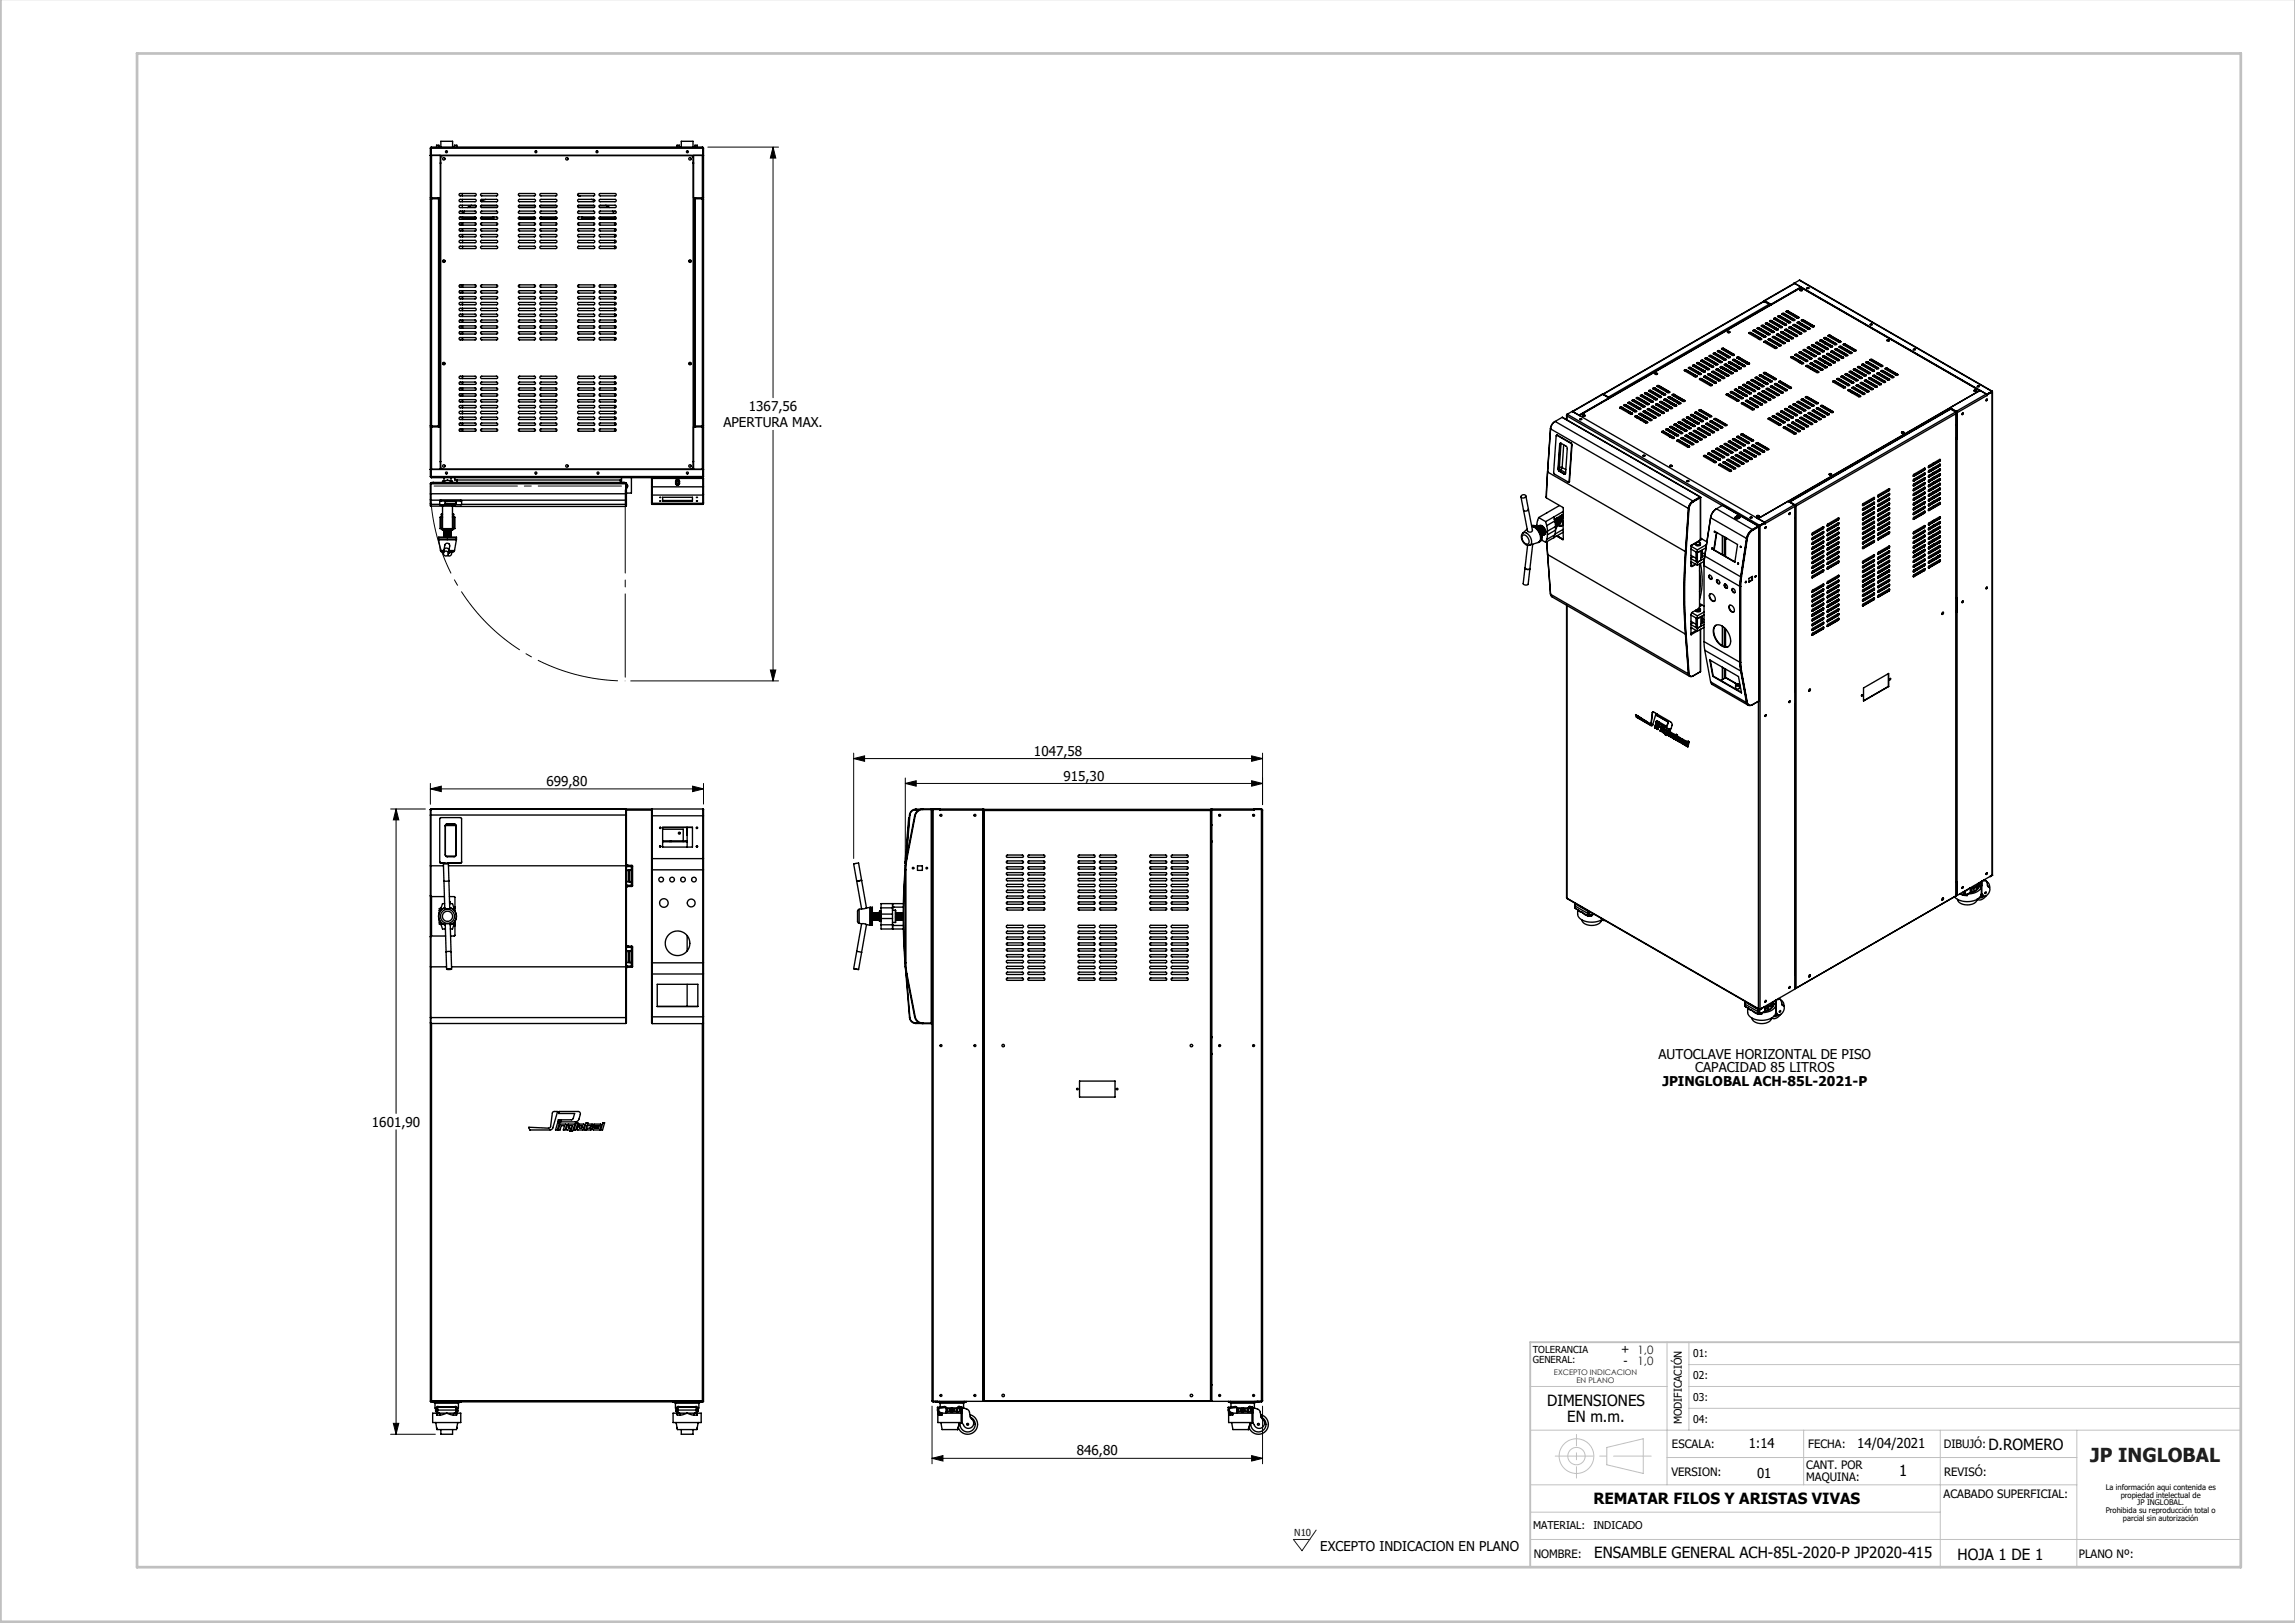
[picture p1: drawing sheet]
<svg xmlns="http://www.w3.org/2000/svg" width="420mm" height="297mm" viewBox="0 0 420 297" stroke-linecap="round" stroke-linejoin="round" font-family="sans-serif">
<defs><g id="words">
<text font-size="3.5" fill="#191924" x="382.5" y="267.5">JP INGLOBAL</text>
<g font-size="2.8">
<text x="283.1" y="257.3">DIMENSIONES</text>
<text x="286.8" y="260.1">EN m.m.</text>
<text x="363.9" y="265.4">D.ROMERO</text>
<text x="291.6" y="275.3">REMATAR FILOS Y ARISTAS VIVAS</text>
<text x="347.6" y="270.1">1</text>
<text x="291.8" y="285.1">ENSAMBLE GENERAL ACH-85L-2020-P JP2020-415</text>
<text x="358.2" y="285.4">HOJA 1 DE 1</text>
</g>
<g font-size="2.5">
<text x="137.1" y="75.2">1367,56</text>
<text x="132.4" y="78.2">APERTURA MAX.</text>
<text x="100" y="143.8">699,80</text>
<text x="189.2" y="138.3">1047,58</text>
<text x="194.6" y="142.8">915,30</text>
<text x="303.5" y="193.7">AUTOCLAVE HORIZONTAL DE PISO</text>
<text x="310.2" y="196.2">CAPACIDAD 85 LITROS</text>
<text x="304.2" y="198.7">JPINGLOBAL ACH-85L-2021-P</text>
<text x="68.1" y="206.2">1601,90</text>
<text x="197.1" y="266.3">846,80</text>
<text x="320" y="265">1:14</text>
<text x="339.9" y="265">14/04/2021</text>
<text x="321.6" y="270.4">01</text>
<text x="241.6" y="283.8">EXCEPTO INDICACION EN PLANO</text>
</g>
<g font-size="2.1">
<text x="296.7" y="247.6">+ 1,0</text>
<text x="297.1" y="249.8">-</text>
<text x="306" y="265">ESCALA:</text>
<text x="330.6" y="268.9">CANT. POR</text>
<text x="330.9" y="265">FECHA:</text>
<text x="355.7" y="265">DIBUJÓ:</text>
<text x="305.9" y="270">VERSION:</text>
<text x="330.6" y="271">MAQUINA:</text>
<text x="355.7" y="274.1">ACABADO SUPERFICIAL:</text>
<text x="355.8" y="270">REVISÓ:</text>
<text x="280.7" y="285.1">NOMBRE:</text>
<text x="380.4" y="285.1">PLANO Nº:</text>
</g>
<text font-size="2.1" fill="#191924" x="299.7" y="249.8">1,0</text>
<g font-size="2">
<text x="309.9" y="248.3">01:</text>
<text x="309.9" y="256.3">03:</text>
<text x="309.9" y="252.3">02:</text>
<text x="307.8" y="260.6" transform="rotate(-90 307.8 260.6)">MODIFICACIÓN</text>
<text x="309.9" y="260.3">04:</text>
<text x="280.6" y="279.8">MATERIAL:</text>
<text x="291.6" y="279.8">INDICADO</text>
</g>
<g font-size="1.8">
<text x="280.5" y="247.6">TOLERANCIA</text>
<text x="280.5" y="249.4">GENERAL:</text>
</g>
<text font-size="1.8" fill="#191924" x="236.9" y="281.1">N10</text>
<g font-size="1.4" fill="#191924">
<text x="284.4" y="251.6">EXCEPTO INDICACION</text>
<text x="288.5" y="253.1">EN PLANO</text>
</g>
<g font-size="1.4">
<text x="385.4" y="272.6">La información aqui contenida es</text>
<text x="388.1" y="274">propiedad intelectual de</text>
<text x="391.1" y="275.5">JP INGLOBAL.</text>
<text x="385.4" y="276.9">Prohibida su reproducción total o</text>
<text x="388.5" y="278.3">parcial sin autorización</text>
</g>
</g></defs>
<path d="M78.8 88.9a35.7 35.7 0 0 0 35.6 35.7" fill="none" stroke="#000" stroke-width=".18" stroke-dasharray="15.2 1.3 1.3 1.3" stroke-dashoffset="-1.3" stroke-linecap="butt"/>
<g fill="none" stroke="#000" stroke-width=".18">
<path d="M129.5 26.9h13M141.5 26.9l.5 2h-1zM141.5 26.9v45.9M141.5 78.7v45.9M115.4 124.6h27.1M141 122.6h1l-.5 2zM156.2 138.8l2-.5v1zM156.2 137.8v19.3M156.2 138.8h74.9M229.1 138.3l2 .5-2 .5zM231.1 137.8v9.4M71.5 148h6.3"/>
<path d="M72.5 148l.5 2h-1zM72.5 148v55.8M78.8 144.4l2-.5v1zM78.8 143.4v3.8M78.8 144.4h49.9M126.7 143.9l2 .5-2 .5zM128.7 143.4v3.7M165.7 143.4l2-.5v1zM165.7 142.4v15.8M165.7 143.4h65.4M229.1 142.9l2 .5-2 .5zM72.5 206.7v55.8"/>
<path d="M170.6 257.3v10.6M231.1 257.3v10.6M71.5 262.5h8.2M72 260.5h1l-.5 2zM170.6 266.9l2-.5v1zM170.6 266.9h60.5M229.1 266.4l2 .5-2 .5z"/>
</g>
<g fill="none" stroke="#c0c0c0" stroke-width=".18">
<path d="M280 253.7h25.1M305.1 245.6v26.1M309.1 249.7h101M309.1 253.7h101M309.1 257.7h101M309.1 245.6v16.1M280.1 276.7h75M280.1 271.7h100M280.1 261.7h130M294.1 264.9l6.6-1.6v6.3l-6.6-1.6zM305.1 266.7h75M330.1 261.7v10"/>
<path d="M355.1 261.7v25.2M380.1 261.7v25.2M280.1 281.7h130"/>
<circle cx="288.5" cy="266.5" r="1.59"/>
<circle cx="288.5" cy="266.5" r="3.2"/>
</g>
<path d="M78.8 88.9h35.6M114.4 88.9v35.7" fill="none" stroke="#000" stroke-width=".18" stroke-dasharray="15.2 1.3 1.3 1.3" stroke-dashoffset="-.7"/>
<path d="M240.9 280l-2.6 3.8-1.6-2.1h3" fill="none" stroke="#191924" stroke-width=".18"/>
<path d="M410.1 245.6v41.2" fill="none" stroke="#c0c0c0" stroke-width=".18" stroke-dasharray="15.2 1.3 1.3 1.3" stroke-dashoffset="6.1"/>
<path d="M280 286.8h130.1" fill="none" stroke="#c0c0c0" stroke-width=".18" stroke-dasharray="15.2 1.3 1.3 1.3" stroke-dashoffset="-.3"/>
<path d="M284.6 266.5h17.6" fill="none" stroke="#c0c0c0" stroke-width=".18" stroke-dasharray="15.2 1.3 1.3 1.3" stroke-dashoffset="8.4"/>
<path d="M288.5 262.5v8" fill="none" stroke="#c0c0c0" stroke-width=".18" stroke-dasharray="15.2 1.3 1.3 1.3" stroke-dashoffset="13.1"/>
<path d="M410.1 245.6h-130.1v41.2" fill="none" stroke="#c0c0c0" stroke-width=".35"/>
<path d="M.1 -.1v296.9h419.9M25.1 9.8h385v277h-385z" fill="none" stroke="#c0c0c0" stroke-width=".5"/>
<g fill="#000">
<path d="M141 122.6h1l-.5 2zM141.5 26.9l.5 2h-1z"/>
<path d="M78.8 144.4l2-.5v1zM126.7 143.9l2 .5-2 .5zM72.5 148l.5 2h-1zM72 260.5h1l-.5 2zM229.1 142.9l2 .5-2 .5zM165.7 143.4l2-.5v1zM156.2 138.8l2-.5v1zM229.1 138.3l2 .5-2 .5zM229.1 266.4l2 .5-2 .5zM170.6 266.9l2-.5v1z"/>
</g>
<g fill="none" stroke="#000" stroke-width=".25">
<path d="M78.8 36.4h.2M78.8 28.4h.2M78.8 36.2h.2M78.8 36.2l.1 .1M78.8 27.1v9.1M78.8 36.4v41.5M78.8 27.1h49.9M78.8 28.4h49.9M78.8 36.4h.1M78.8 27.1v1.3M78.9 36.2v.2h-.1M78.9 27l-.1 .1"/>
<path d="M78.9 27h.1M78.9 28.4h.1M79 36.4h1.5v41.6h-1.5zM79 26.9l-.2 .2M79 28.4v7.8M79 26.9h49.5M79 28.4h1.6v7.8h-1.6M79 36.2v.2M79.9 26.9v-.3h.4v.3M80.2 36.2v41.9M80.5 36.2v41.9M80.6 29.8h.1"/>
<path d="M80.7 26.9v-1h2.1v1M80.8 28.6l.2-.1h45.5l.3 .1v56.9l-.1 .3h-45.7l-.3-.1v-56.9zM83.2 26.9v-.3h.4v.3M84.1 35.5l2.8-.1a.21 .21 0 0 1 .3 .2 .21 .21 0 0 1-.3 .2h-2.7l-.2-.1zM84.1 36.5h2.8a.21 .21 0 0 1 .3 .2 .21 .21 0 0 1-.3 .2h-2.7l-.2-.1zM84.1 37.6h2.8a.21 .21 0 0 1 .3 .2 .21 .21 0 0 1-.3 .2h-2.7l-.2-.1zM84.1 38.7l2.8-.1a.21 .21 0 0 1 .3 .2 .21 .21 0 0 1-.3 .3h-2.7l-.2-.2zM84.1 39.8l2.8-.1a.21 .21 0 0 1 .3 .2 .21 .21 0 0 1-.3 .2h-2.7l-.2-.1zM84.6 35.4v.4M84.6 36.5v.4M84.6 37.6v.4M84.6 38.6v.5"/>
<path d="M84.6 39.7v.4M84.7 39.9h2.5M84.7 39.9v.2M84.7 39.7v.2M85 38.6l-.2 .5M86.1 37.7l-.5 .3M86.1 37.7h1M86.3 37.6l-.2 .1M87.9 39.9h2.3M88 37.7h3.1M88 35.5l2.9-.1a.21 .21 0 0 1 .2 .2 .21 .21 0 0 1-.2 .2h-2.7l-.3-.1zM88 36.5h2.9a.21 .21 0 0 1 .2 .2 .21 .21 0 0 1-.2 .2h-2.7l-.3-.2z"/>
<path d="M88 37.6h2.9a.21 .21 0 0 1 .2 .2 .21 .21 0 0 1-.2 .2h-2.7l-.3-.2zM88 38.7l2.9-.1a.21 .21 0 0 1 .2 .2 .21 .21 0 0 1-.2 .3h-2.7l-.3-.2zM88 39.8l2.9-.1a.21 .21 0 0 1 .2 .2 .21 .21 0 0 1-.2 .2h-2.7l-.3-.1zM88.9 36.5l-.9 .3M90.2 39.7l.1 .4M90.3 39.7l.1 .4M94.9 39.9h3.1M94.9 37.7h3.1M94.9 35.5l2.9-.1a.21 .21 0 0 1 .2 .2 .21 .21 0 0 1-.2 .2h-2.7l-.2-.1zM94.9 36.5h2.9a.21 .21 0 0 1 .2 .2 .21 .21 0 0 1-.2 .2h-2.7l-.2-.2zM94.9 37.6h2.9a.21 .21 0 0 1 .2 .2 .21 .21 0 0 1-.2 .2h-2.7l-.2-.2zM94.9 38.7l2.9-.1a.21 .21 0 0 1 .2 .2 .21 .21 0 0 1-.2 .3h-2.7l-.2-.2z"/>
<path d="M94.9 39.8l2.9-.1a.21 .21 0 0 1 .2 .2 .21 .21 0 0 1-.2 .2h-2.7l-.2-.1zM98.8 39.9h3.1M98.8 37.7h3.1M98.9 35.5l2.8-.1a.21 .21 0 0 1 .2 .2 .21 .21 0 0 1-.2 .2h-2.7l-.2-.1zM98.9 36.5h2.8a.21 .21 0 0 1 .2 .2 .21 .21 0 0 1-.2 .2h-2.7l-.2-.2zM98.9 37.6h2.8a.21 .21 0 0 1 .2 .2 .21 .21 0 0 1-.2 .2h-2.7l-.2-.2zM98.9 38.7l2.8-.1a.21 .21 0 0 1 .2 .2 .21 .21 0 0 1-.2 .3h-2.7l-.2-.2zM98.9 39.8l2.8-.1a.21 .21 0 0 1 .2 .2 .21 .21 0 0 1-.2 .2h-2.7l-.2-.1zM105.7 39.9h.1M105.7 39.8v.2M105.7 35.7l.5 .1M105.7 37.7h3.1"/>
<path d="M105.8 35.5l2.8-.1a.21 .21 0 0 1 .2 .2 .21 .21 0 0 1-.2 .2h-2.7l-.2-.1zM105.8 36.5h2.8a.21 .21 0 0 1 .2 .2 .21 .21 0 0 1-.2 .2h-2.7l-.2-.2zM105.8 37.6h2.8a.21 .21 0 0 1 .2 .2 .21 .21 0 0 1-.2 .2h-2.7l-.2-.2zM105.8 38.7l2.8-.1a.21 .21 0 0 1 .2 .2 .21 .21 0 0 1-.2 .3h-2.7l-.2-.2zM105.8 39.8l2.8-.1a.21 .21 0 0 1 .2 .2 .21 .21 0 0 1-.2 .2h-2.7l-.2-.1zM106.5 39.7l-.1 .4M106.6 39.7l-.1 .4M106.6 39.9h2.2M108.3 36.5l.5 .2M109.6 39.9h2.9M109.7 37.7h1.4M109.7 35.5l2.9-.1a.21 .21 0 0 1 .2 .2 .21 .21 0 0 1-.2 .2h-2.8l-.2-.1z"/>
<path d="M109.7 36.5h2.9a.21 .21 0 0 1 .2 .2 .21 .21 0 0 1-.2 .2h-2.8l-.2-.2zM109.7 37.6h2.9a.21 .21 0 0 1 .2 .2 .21 .21 0 0 1-.2 .2h-2.8l-.2-.2zM109.7 38.7l2.9-.1a.21 .21 0 0 1 .2 .2 .21 .21 0 0 1-.2 .3h-2.8l-.1-.2zM109.7 39.8l2.9-.1a.21 .21 0 0 1 .2 .2 .21 .21 0 0 1-.2 .2h-2.8l-.1-.1zM110.9 37.6l.2 .1M111.1 37.7l.5 .3M112.1 38.6l.2 .5M112.5 39.7v.2M112.5 39.9v.2M123.9 26.9v-.3h.4v.3M124.7 26.9v-1h2.1v1M126.8 29.8h.1"/>
<path d="M127 36.2v41.9M127.2 26.9v-.3h.4v.3M127.2 36.4h-.2v41.6h.2M127.2 36.4h1.3v41.6h-1.3M127.2 36.4v41.6M127.3 36.2v.2M128.5 36.2v.2M128.5 36.4h.2M128.5 26.9l.2 .2v1.3M128.5 36.2h.2M128.5 28.4h.2M128.5 26.9l.2 .2"/>
<path d="M128.5 28.4v7.8M128.5 28.4h-1.6v7.8h1.6M128.6 36.2v.2h.1M128.6 27l.1 1.4M128.6 27h.1M128.6 28.4h.1M128.7 36.4h.1M128.7 36.2l-.1 .1M128.7 27.1v9.1M128.7 36.4v41.5M84.1 40.8h2.8a.21 .21 0 0 1 .3 .2 .21 .21 0 0 1-.3 .2h-2.7l-.2-.1zM84.1 41.9l2.8-.1a.21 .21 0 0 1 .3 .3 .21 .21 0 0 1-.3 .2h-2.7l-.2-.1z"/>
<path d="M84.1 43l2.8-.1a.21 .21 0 0 1 .3 .2 .21 .21 0 0 1-.3 .2h-2.7l-.2-.1zM84.1 44h2.8a.21 .21 0 0 1 .3 .2 .21 .21 0 0 1-.3 .2h-2.7l-.2-.1zM84.1 45.1h2.8a.21 .21 0 0 1 .3 .2 .21 .21 0 0 1-.3 .2h-2.7l-.2-.1zM84.1 52.2l2.8-.1a.21 .21 0 0 1 .3 .2 .21 .21 0 0 1-.3 .3h-2.7l-.2-.2zM84.1 53.2h2.8a.21 .21 0 0 1 .3 .2 .21 .21 0 0 1-.3 .2h-2.7l-.2-.1zM84.1 54.3h2.8a.21 .21 0 0 1 .3 .2 .21 .21 0 0 1-.3 .2h-2.7l-.2-.1zM84.1 55.4l2.8-.1a.21 .21 0 0 1 .3 .3 .21 .21 0 0 1-.3 .2h-2.7l-.2-.1zM84.1 56.5l2.8-.1a.21 .21 0 0 1 .3 .2 .21 .21 0 0 1-.3 .2h-2.7l-.2-.1zM84.1 57.5h2.8a.21 .21 0 0 1 .3 .2 .21 .21 0 0 1-.3 .2h-2.7l-.2-.1zM84.1 58.6h2.8a.21 .21 0 0 1 .3 .2 .21 .21 0 0 1-.3 .2h-2.7l-.2-.1zM84.1 59.7l2.8-.1a.21 .21 0 0 1 .3 .2 .21 .21 0 0 1-.3 .3h-2.7l-.2-.2zM84.5 52.1h.2"/>
<path d="M84.6 40.8v.4M84.6 41.8v.5M84.6 42.9v.4M84.6 52.1v.5M84.6 53.2v.4M84.6 54.3v.4M84.6 55.3v.5M84.6 56.4v.4M84.6 57.5v.4M84.6 58.6v.4M84.6 59.6v.5M84.7 40.8v.4"/>
<path d="M84.7 41.8v.5M84.7 42.9v.4M84.7 44v.4M84.7 45.1v.4M84.7 52.1v.5M84.7 53.2v.4M84.7 54.3v.4M84.7 55.3v.5M84.7 56.4v.4M84.7 57.5v.4M84.7 58.6v.4M84.7 59.6v.5"/>
<path d="M88 40.8h2.9a.21 .21 0 0 1 .2 .2 .21 .21 0 0 1-.2 .2h-2.7l-.3-.2zM88 41.9l2.9-.1a.21 .21 0 0 1 .2 .3 .21 .21 0 0 1-.2 .2h-2.7l-.3-.2zM88 43l2.9-.1a.21 .21 0 0 1 .2 .2 .21 .21 0 0 1-.2 .2h-2.7l-.3-.1zM88 44h2.9a.21 .21 0 0 1 .2 .2 .21 .21 0 0 1-.2 .2h-2.7l-.3-.2zM88 45.1h2.9a.21 .21 0 0 1 .2 .2 .21 .21 0 0 1-.2 .2h-2.7l-.3-.2zM88 52.2l2.9-.1a.21 .21 0 0 1 .2 .2 .21 .21 0 0 1-.2 .3h-2.7l-.3-.2zM88 53.2h2.9a.21 .21 0 0 1 .2 .2 .21 .21 0 0 1-.2 .2h-2.7l-.3-.1zM88 54.3h2.9a.21 .21 0 0 1 .2 .2 .21 .21 0 0 1-.2 .2h-2.7l-.3-.2zM88 55.4l2.9-.1a.21 .21 0 0 1 .2 .3 .21 .21 0 0 1-.2 .2h-2.7l-.3-.2zM88 56.5l2.9-.1a.21 .21 0 0 1 .2 .2 .21 .21 0 0 1-.2 .2h-2.7l-.3-.1zM88 57.5h2.9a.21 .21 0 0 1 .2 .2 .21 .21 0 0 1-.2 .2h-2.7l-.3-.2zM88 58.6h2.9a.21 .21 0 0 1 .2 .2 .21 .21 0 0 1-.2 .2h-2.7l-.3-.2z"/>
<path d="M88 59.7l2.9-.1a.21 .21 0 0 1 .2 .2 .21 .21 0 0 1-.2 .3h-2.7l-.3-.2zM94.9 40.8h2.9a.21 .21 0 0 1 .2 .2 .21 .21 0 0 1-.2 .2h-2.7l-.2-.2zM94.9 41.9l2.9-.1a.21 .21 0 0 1 .2 .3 .21 .21 0 0 1-.2 .2h-2.7l-.2-.2zM94.9 43l2.9-.1a.21 .21 0 0 1 .2 .2 .21 .21 0 0 1-.2 .2h-2.7l-.2-.1zM94.9 44h2.9a.21 .21 0 0 1 .2 .2 .21 .21 0 0 1-.2 .2h-2.7l-.2-.2zM94.9 45.1h2.9a.21 .21 0 0 1 .2 .2 .21 .21 0 0 1-.2 .2h-2.7l-.2-.2zM94.9 52.2l2.9-.1a.21 .21 0 0 1 .2 .2 .21 .21 0 0 1-.2 .3h-2.7l-.2-.2zM94.9 53.2h2.9a.21 .21 0 0 1 .2 .2 .21 .21 0 0 1-.2 .2h-2.7l-.2-.1zM94.9 54.3h2.9a.21 .21 0 0 1 .2 .2 .21 .21 0 0 1-.2 .2h-2.7l-.2-.1zM94.9 55.4l2.9-.1a.21 .21 0 0 1 .2 .3 .21 .21 0 0 1-.2 .2h-2.7l-.2-.1zM94.9 56.5l2.9-.1a.21 .21 0 0 1 .2 .2 .21 .21 0 0 1-.2 .2h-2.7l-.2-.1zM94.9 57.5h2.9a.21 .21 0 0 1 .2 .2 .21 .21 0 0 1-.2 .2h-2.7l-.2-.2z"/>
<path d="M94.9 58.6h2.9a.21 .21 0 0 1 .2 .2 .21 .21 0 0 1-.2 .2h-2.7l-.2-.2zM94.9 59.7l2.9-.1a.21 .21 0 0 1 .2 .2 .21 .21 0 0 1-.2 .3h-2.7l-.2-.2zM98.9 40.8h2.8a.21 .21 0 0 1 .2 .2 .21 .21 0 0 1-.2 .2h-2.7l-.2-.2zM98.9 41.9l2.8-.1a.21 .21 0 0 1 .2 .3 .21 .21 0 0 1-.2 .2h-2.7l-.2-.2zM98.9 43l2.8-.1a.21 .21 0 0 1 .2 .2 .21 .21 0 0 1-.2 .2h-2.7l-.2-.1zM98.9 44h2.8a.21 .21 0 0 1 .2 .2 .21 .21 0 0 1-.2 .2h-2.7l-.2-.2zM98.9 45.1h2.8a.21 .21 0 0 1 .2 .2 .21 .21 0 0 1-.2 .2h-2.7l-.2-.2zM98.9 52.2l2.8-.1a.21 .21 0 0 1 .2 .2 .21 .21 0 0 1-.2 .3h-2.7l-.2-.2zM98.9 53.2h2.8a.21 .21 0 0 1 .2 .2 .21 .21 0 0 1-.2 .2h-2.7l-.2-.1zM98.9 54.3h2.8a.21 .21 0 0 1 .2 .2 .21 .21 0 0 1-.2 .2h-2.7l-.2-.1zM98.9 55.4l2.8-.1a.21 .21 0 0 1 .2 .3 .21 .21 0 0 1-.2 .2h-2.7l-.2-.1zM98.9 56.5l2.8-.1a.21 .21 0 0 1 .2 .2 .21 .21 0 0 1-.2 .2h-2.7l-.2-.1z"/>
<path d="M98.9 57.5h2.8a.21 .21 0 0 1 .2 .2 .21 .21 0 0 1-.2 .2h-2.7l-.2-.2zM98.9 58.6h2.8a.21 .21 0 0 1 .2 .2 .21 .21 0 0 1-.2 .2h-2.7l-.2-.2zM98.9 59.7l2.8-.1a.21 .21 0 0 1 .2 .2 .21 .21 0 0 1-.2 .3h-2.7l-.2-.2zM105.8 40.8h2.8a.21 .21 0 0 1 .2 .2 .21 .21 0 0 1-.2 .2h-2.7l-.2-.2zM105.8 41.9l2.8-.1a.21 .21 0 0 1 .2 .3 .21 .21 0 0 1-.2 .2h-2.7l-.2-.2zM105.8 43l2.8-.1a.21 .21 0 0 1 .2 .2 .21 .21 0 0 1-.2 .2h-2.7l-.2-.1zM105.8 44h2.8a.21 .21 0 0 1 .2 .2 .21 .21 0 0 1-.2 .2h-2.7l-.2-.2zM105.8 45.1h2.8a.21 .21 0 0 1 .2 .2 .21 .21 0 0 1-.2 .2h-2.7l-.2-.2zM105.8 52.2l2.8-.1a.21 .21 0 0 1 .2 .2 .21 .21 0 0 1-.2 .3h-2.7l-.2-.2zM105.8 53.2h2.8a.21 .21 0 0 1 .2 .2 .21 .21 0 0 1-.2 .2h-2.7l-.2-.1zM105.8 54.3h2.8a.21 .21 0 0 1 .2 .2 .21 .21 0 0 1-.2 .2h-2.7l-.2-.1zM105.8 55.4l2.8-.1a.21 .21 0 0 1 .2 .3 .21 .21 0 0 1-.2 .2h-2.7l-.2-.1z"/>
<path d="M105.8 56.5l2.8-.1a.21 .21 0 0 1 .2 .2 .21 .21 0 0 1-.2 .2h-2.7l-.2-.1zM105.8 57.5h2.8a.21 .21 0 0 1 .2 .2 .21 .21 0 0 1-.2 .2h-2.7l-.2-.2zM105.8 58.6h2.8a.21 .21 0 0 1 .2 .2 .21 .21 0 0 1-.2 .2h-2.7l-.2-.2zM105.8 59.7l2.8-.1a.21 .21 0 0 1 .2 .2 .21 .21 0 0 1-.2 .3h-2.7l-.2-.2zM109.7 40.8h2.9a.21 .21 0 0 1 .2 .2 .21 .21 0 0 1-.2 .2h-2.8l-.2-.2zM109.7 41.9l2.9-.1a.21 .21 0 0 1 .2 .3 .21 .21 0 0 1-.2 .2h-2.8l-.2-.2zM109.7 43l2.9-.1a.21 .21 0 0 1 .2 .2 .21 .21 0 0 1-.2 .2h-2.8l-.2-.1zM109.7 44h2.9a.21 .21 0 0 1 .2 .2 .21 .21 0 0 1-.2 .2h-2.8l-.2-.2zM109.7 45.1h2.9a.21 .21 0 0 1 .2 .2 .21 .21 0 0 1-.2 .2h-2.8l-.2-.2zM109.7 52.2l2.9-.1a.21 .21 0 0 1 .2 .2 .21 .21 0 0 1-.2 .3h-2.8l-.2-.2zM109.7 53.2h2.9a.21 .21 0 0 1 .2 .2 .21 .21 0 0 1-.2 .2h-2.8l-.2-.1zM109.7 54.3h2.9a.21 .21 0 0 1 .2 .2 .21 .21 0 0 1-.2 .2h-2.8l-.1-.1z"/>
<path d="M109.7 55.4l2.9-.1a.21 .21 0 0 1 .2 .3 .21 .21 0 0 1-.2 .2h-2.8l-.1-.1zM109.7 56.5l2.9-.1a.21 .21 0 0 1 .2 .2 .21 .21 0 0 1-.2 .2h-2.8l-.2-.1zM109.7 57.5h2.9a.21 .21 0 0 1 .2 .2 .21 .21 0 0 1-.2 .2h-2.8l-.2-.2zM109.7 58.6h2.9a.21 .21 0 0 1 .2 .2 .21 .21 0 0 1-.2 .2h-2.8l-.2-.2zM109.7 59.7l2.9-.1a.21 .21 0 0 1 .2 .2 .21 .21 0 0 1-.2 .3h-2.8l-.2-.2zM112.5 57.6h.3M112.5 40.8v.4M112.5 41.8v.5M112.5 42.9v.4M112.5 44v.4M112.5 45.1v.4M112.5 52.1v.5"/>
<path d="M112.5 53.2v.4M112.5 54.3v.4M112.5 55.3v.5M112.5 56.4v.4M112.5 57.5v.4M112.5 58.6v.4M112.5 59.6v.5M321.9 60l-.3 .1 1.9 1.2 .4-.1v-.1M321.9 60l2 1.1M321.9 60h.1M322.7 59.5l-.4 .1 2 1.2h.3v-.1M322.7 59.6l-.4 .1"/>
<path d="M322.7 59.5l1.9 1.2M322.7 59.6l1.9 1.1M322.7 59.5v.1M322.8 55.2l-29.4 16.9M322.8 55.2l-29.3 16.9M322.8 55.2h.1M322.8 55.2l1 .5M323 55.1h-.1M323 55l-.2 .2M323 55l1.1 .7M323 55.1l1.1 .6M323 55.1l-.1 .1"/>
<path d="M323.4 59.1l-.3 .1 2 1.2h.3v-.2M323.4 59.2h-.3M323.4 59.1l2 1.1M323.4 59.2l2 1.1M323.4 59.1v.1M323.8 55.7l.1 .2M323.8 55.7l-29.5 17M323.9 55.7h-.1M324 55.7h-.1M324.1 55.7l5.5-3.2-5.5 3.2M324.1 55.7h.1M324.1 55.7l-35.1 20.3"/>
<path d="M324.2 58.7l-.4 .1 2 1.2 .3-.1v-.1M324.2 58.7l-.4 .1M324.2 58.7l1.9 1.1M324.2 58.7h.1M325 58.2l-.4 .1 2 1.2h.3v-.2M325 58.3h-.4M325 58.2l1.9 1.1M325 58.3l1.9 1.1M325 58.2v.1M325.7 57.8l-.3 .1 1.9 1.2h.4l-.1-.2M325.7 57.8l-.3 .1M325.7 57.8l1.9 1.1"/>
<path d="M325.7 57.8l1.9 1.2M325.7 57.8h.1M325.8 59.6l-.3 .2M326.1 59.8l.1 .1M326.1 59.8h.1M326.5 57.4l-.4 .1 2 1.1h.3v-.1M326.5 57.4l-.4 .1M326.5 57.4l1.9 1.1M326.5 57.4h.1M326.5 59.2l-.2 .1M326.9 59.4v.1M326.9 59.3v.1"/>
<path d="M327.2 56.9l-.3 .1 2 1.2h.2l.1-.1M327.2 56.9l-.3 .1M327.2 56.9l2 1.2M327.3 58.8l-.3 .1M327.6 59h.1M327.6 58.9v.1M327.7 59.8l-.3 .1 2 1.2h.3v-.2M327.7 59.9l-.3 .1M327.7 59.8l2 1.1M327.7 59.8v.1M327.7 59.9l2 1.1M328.1 58.3l-.3 .2"/>
<path d="M328.3 51.8v.1M328.3 51.9h.1M328.3 51.9l-5.4 3.1M328.4 51.9l35.2 20.2M328.4 58.5l.1 .1M328.4 58.5h.1M328.4 51.9l-5.4 3.1M328.4 51.9l34 19.6-5.5 3.1M328.5 59.4l-.4 .1 2 1.2h.3v-.2M328.5 59.5h-.4M328.5 59.4v.1M328.5 59.4l1.9 1.1"/>
<path d="M328.5 59.5l1.9 1.1M328.5 53.2h.1M328.8 57.9l-.2 .1M329.2 58.1h.1M329.3 59l-.4 .1 2 1.1h.3v-.1M329.3 59l-.4 .1M329.3 59l1.9 1.1M329.3 59h.1M329.3 51.3l35.3 20.3M329.3 51.3l35.2 20.3M329.3 51.3l-1 .5M329.4 53.1l.2-.1 .2 .1"/>
<path d="M329.4 53h.4a.2 .2 0 0 1-.2 .2 .2 .2 0 0 1-.2-.2zM329.4 59.1v.3M329.4 60v.3M330 58.5l-.4 .1 2 1.2h.4l-.1-.2M330 58.6h-.3M330 58.6l1.9 1.1M330 58.5l1.9 1.1M330 58.5v.1M330.7 52.7h.3M330.7 52.7h.3l-.2 .1zM331.4 59.4v.3M331.9 59.7v.1"/>
<path d="M331.9 59.7h.1M331.9 59.6v.1M342.3 59.4h.3M342.3 59.4h.3l-.2 .1zM78.8 77.9h.2M78.8 77.9h.1v.2M78.8 78.1h.2M78.8 78.1v9.1M78.8 77.9h.1M78.9 78.1h-.1M78.9 78l-.1 .1M79 78.1v7.8"/>
<path d="M79 78.1h1.6v7.8h-1.6M79 78v.1M84.1 60.7h2.8a.21 .21 0 0 1 .3 .2 .21 .21 0 0 1-.3 .2h-2.7l-.2-.1zM84.1 61.8h2.8a.21 .21 0 0 1 .3 .2 .21 .21 0 0 1-.3 .2h-2.7l-.2-.1zM84.1 68.9l2.8-.1a.21 .21 0 0 1 .3 .3 .21 .21 0 0 1-.3 .2h-2.7l-.2-.1zM84.1 70l2.8-.1a.21 .21 0 0 1 .3 .2 .21 .21 0 0 1-.3 .2h-2.7l-.2-.1zM84.1 71h2.8a.21 .21 0 0 1 .3 .2 .21 .21 0 0 1-.3 .2h-2.7l-.2-.1zM84.1 72.1h2.8a.21 .21 0 0 1 .3 .2 .21 .21 0 0 1-.3 .2h-2.7l-.2-.1zM84.1 73.2l2.8-.1a.21 .21 0 0 1 .3 .2 .21 .21 0 0 1-.3 .3h-2.7l-.2-.2zM84.1 74.2h2.8a.21 .21 0 0 1 .3 .2 .21 .21 0 0 1-.3 .2h-2.7l-.2-.1zM84.1 75.3h2.8a.21 .21 0 0 1 .3 .2 .21 .21 0 0 1-.3 .2h-2.7l-.2-.1zM84.1 76.4l2.8-.1a.21 .21 0 0 1 .3 .3 .21 .21 0 0 1-.3 .2h-2.7l-.2-.1z"/>
<path d="M84.1 77.5l2.8-.1a.21 .21 0 0 1 .3 .2 .21 .21 0 0 1-.3 .2h-2.7l-.2-.1zM84.1 78.5h2.8a.21 .21 0 0 1 .3 .2 .21 .21 0 0 1-.3 .2h-2.7l-.2-.1zM84.6 60.7v.4M84.6 61.8v.4M84.6 68.8v.5M84.6 69.9v.4M84.6 71v.4M84.6 72.1v.4M84.6 73.1v.5M84.6 74.2v.4M84.6 75.3v.4M84.6 76.3v.5"/>
<path d="M84.6 77.4v.4M84.6 78.5v.4M84.7 60.7v.4M84.7 61.8v.4M84.7 68.8v.5M84.7 69.9v.4M84.7 71v.4M84.7 72.1v.4M84.7 73.1v.5M84.7 74.2v.4M84.7 75.3v.4M84.7 76.3v.5"/>
<path d="M84.7 77.4v.4M84.7 78.5v.4M88 60.7h2.9a.21 .21 0 0 1 .2 .2 .21 .21 0 0 1-.2 .2h-2.7l-.3-.1zM88 61.8h2.9a.21 .21 0 0 1 .2 .2 .21 .21 0 0 1-.2 .2h-2.7l-.3-.2zM88 68.9l2.9-.1a.21 .21 0 0 1 .2 .3 .21 .21 0 0 1-.2 .2h-2.7l-.3-.2zM88 70l2.9-.1a.21 .21 0 0 1 .2 .2 .21 .21 0 0 1-.2 .2h-2.7l-.3-.1zM88 71h2.9a.21 .21 0 0 1 .2 .2 .21 .21 0 0 1-.2 .2h-2.7l-.3-.2zM88 72.1h2.9a.21 .21 0 0 1 .2 .2 .21 .21 0 0 1-.2 .2h-2.7l-.3-.2zM88 73.2l2.9-.1a.21 .21 0 0 1 .2 .2 .21 .21 0 0 1-.2 .3h-2.7l-.3-.2zM88 74.2h2.9a.21 .21 0 0 1 .2 .2 .21 .21 0 0 1-.2 .2h-2.7l-.3-.1zM88 75.3h2.9a.21 .21 0 0 1 .2 .2 .21 .21 0 0 1-.2 .2h-2.7l-.3-.2zM88 76.4l2.9-.1a.21 .21 0 0 1 .2 .3 .21 .21 0 0 1-.2 .2h-2.7l-.3-.2z"/>
<path d="M88 77.5l2.9-.1a.21 .21 0 0 1 .2 .2 .21 .21 0 0 1-.2 .2h-2.7l-.3-.1zM88 78.5h2.9a.21 .21 0 0 1 .2 .2 .21 .21 0 0 1-.2 .2h-2.7l-.3-.2zM94.9 60.7h2.9a.21 .21 0 0 1 .2 .2 .21 .21 0 0 1-.2 .2h-2.7l-.2-.1zM94.9 61.8h2.9a.21 .21 0 0 1 .2 .2 .21 .21 0 0 1-.2 .2h-2.7l-.2-.2zM94.9 68.9l2.9-.1a.21 .21 0 0 1 .2 .3 .21 .21 0 0 1-.2 .2h-2.7l-.2-.2zM94.9 70l2.9-.1a.21 .21 0 0 1 .2 .2 .21 .21 0 0 1-.2 .2h-2.7l-.2-.1zM94.9 71h2.9a.21 .21 0 0 1 .2 .2 .21 .21 0 0 1-.2 .2h-2.7l-.2-.1zM94.9 72.1h2.9a.21 .21 0 0 1 .2 .2 .21 .21 0 0 1-.2 .2h-2.7l-.2-.1zM94.9 73.2l2.9-.1a.21 .21 0 0 1 .2 .2 .21 .21 0 0 1-.2 .3h-2.7l-.2-.2zM94.9 74.2h2.9a.21 .21 0 0 1 .2 .2 .21 .21 0 0 1-.2 .2h-2.7l-.2-.1zM94.9 75.3h2.9a.21 .21 0 0 1 .2 .2 .21 .21 0 0 1-.2 .2h-2.7l-.2-.2zM94.9 76.4l2.9-.1a.21 .21 0 0 1 .2 .3 .21 .21 0 0 1-.2 .2h-2.7l-.2-.2z"/>
<path d="M94.9 77.5l2.9-.1a.21 .21 0 0 1 .2 .2 .21 .21 0 0 1-.2 .2h-2.7l-.2-.1zM94.9 78.5h2.9a.21 .21 0 0 1 .2 .2 .21 .21 0 0 1-.2 .2h-2.7l-.2-.1zM98.9 60.7h2.8a.21 .21 0 0 1 .2 .2 .21 .21 0 0 1-.2 .2h-2.7l-.2-.1zM98.9 61.8h2.8a.21 .21 0 0 1 .2 .2 .21 .21 0 0 1-.2 .2h-2.7l-.2-.2zM98.9 68.9l2.8-.1a.21 .21 0 0 1 .2 .3 .21 .21 0 0 1-.2 .2h-2.7l-.2-.2zM98.9 70l2.8-.1a.21 .21 0 0 1 .2 .2 .21 .21 0 0 1-.2 .2h-2.7l-.2-.1zM98.9 71h2.8a.21 .21 0 0 1 .2 .2 .21 .21 0 0 1-.2 .2h-2.7l-.2-.1zM98.9 72.1h2.8a.21 .21 0 0 1 .2 .2 .21 .21 0 0 1-.2 .2h-2.7l-.2-.1zM98.9 73.2l2.8-.1a.21 .21 0 0 1 .2 .2 .21 .21 0 0 1-.2 .3h-2.7l-.2-.2zM98.9 74.2h2.8a.21 .21 0 0 1 .2 .2 .21 .21 0 0 1-.2 .2h-2.7l-.2-.1zM98.9 75.3h2.8a.21 .21 0 0 1 .2 .2 .21 .21 0 0 1-.2 .2h-2.7l-.2-.2zM98.9 76.4l2.8-.1a.21 .21 0 0 1 .2 .3 .21 .21 0 0 1-.2 .2h-2.7l-.2-.2z"/>
<path d="M98.9 77.5l2.8-.1a.21 .21 0 0 1 .2 .2 .21 .21 0 0 1-.2 .2h-2.7l-.2-.1zM98.9 78.5h2.8a.21 .21 0 0 1 .2 .2 .21 .21 0 0 1-.2 .2h-2.7l-.2-.1zM105.8 60.7h2.8a.21 .21 0 0 1 .2 .2 .21 .21 0 0 1-.2 .2h-2.7l-.2-.1zM105.8 61.8h2.8a.21 .21 0 0 1 .2 .2 .21 .21 0 0 1-.2 .2h-2.7l-.2-.2zM105.8 68.9l2.8-.1a.21 .21 0 0 1 .2 .3 .21 .21 0 0 1-.2 .2h-2.7l-.2-.2zM105.8 70l2.8-.1a.21 .21 0 0 1 .2 .2 .21 .21 0 0 1-.2 .2h-2.7l-.2-.1zM105.8 71h2.8a.21 .21 0 0 1 .2 .2 .21 .21 0 0 1-.2 .2h-2.7l-.2-.1zM105.8 72.1h2.8a.21 .21 0 0 1 .2 .2 .21 .21 0 0 1-.2 .2h-2.7l-.2-.1zM105.8 73.2l2.8-.1a.21 .21 0 0 1 .2 .2 .21 .21 0 0 1-.2 .3h-2.7l-.2-.2zM105.8 74.2h2.8a.21 .21 0 0 1 .2 .2 .21 .21 0 0 1-.2 .2h-2.7l-.2-.1zM105.8 75.3h2.8a.21 .21 0 0 1 .2 .2 .21 .21 0 0 1-.2 .2h-2.7l-.2-.2zM105.8 76.4l2.8-.1a.21 .21 0 0 1 .2 .3 .21 .21 0 0 1-.2 .2h-2.7l-.2-.2z"/>
<path d="M105.8 77.5l2.8-.1a.21 .21 0 0 1 .2 .2 .21 .21 0 0 1-.2 .2h-2.7l-.2-.1zM105.8 78.5h2.8a.21 .21 0 0 1 .2 .2 .21 .21 0 0 1-.2 .2h-2.7l-.2-.1zM109.7 60.7h2.9a.21 .21 0 0 1 .2 .2 .21 .21 0 0 1-.2 .2h-2.8l-.2-.1zM109.7 61.8h2.9a.21 .21 0 0 1 .2 .2 .21 .21 0 0 1-.2 .2h-2.8l-.2-.2zM109.7 68.9l2.9-.1a.21 .21 0 0 1 .2 .3 .21 .21 0 0 1-.2 .2h-2.8l-.2-.2zM109.7 70l2.9-.1a.21 .21 0 0 1 .2 .2 .21 .21 0 0 1-.2 .2h-2.8l-.1-.1zM109.7 71h2.9a.21 .21 0 0 1 .2 .2 .21 .21 0 0 1-.2 .2h-2.8l-.1-.1zM109.7 72.1h2.9a.21 .21 0 0 1 .2 .2 .21 .21 0 0 1-.2 .2h-2.8l-.1-.1zM109.7 73.2l2.9-.1a.21 .21 0 0 1 .2 .2 .21 .21 0 0 1-.2 .3h-2.8l-.2-.2zM109.7 74.2h2.9a.21 .21 0 0 1 .2 .2 .21 .21 0 0 1-.2 .2h-2.8l-.2-.1zM109.7 75.3h2.9a.21 .21 0 0 1 .2 .2 .21 .21 0 0 1-.2 .2h-2.8l-.2-.2zM109.7 76.4l2.9-.1a.21 .21 0 0 1 .2 .3 .21 .21 0 0 1-.2 .2h-2.8l-.2-.2z"/>
<path d="M109.7 77.5l2.9-.1a.21 .21 0 0 1 .2 .2 .21 .21 0 0 1-.2 .2h-2.8l-.2-.1zM109.7 78.5h2.9a.21 .21 0 0 1 .2 .2 .21 .21 0 0 1-.2 .2h-2.8l-.1-.1zM112.5 60.7v.4M112.5 61.8v.4M112.5 68.8v.5M112.5 69.9v.4M112.5 71v.4M112.5 72.1v.4M112.5 73.1v.5M112.5 74.2v.4M112.5 75.3v.4M112.5 76.3v.5"/>
<path d="M112.5 77.4v.4M112.5 78.5v.4M127.3 78v.1M128.5 78v.1M128.5 77.9h.2M128.5 78.1h.2M128.5 78.1v7.8M128.5 78.1h-1.6v7.8h1.6M128.6 78l.1 .1M128.6 78.1h.1M128.7 77.9h.1M128.7 77.9h-.1v.2"/>
<path d="M128.7 78.1v9.1M283.7 78.4l-.5 7.9M283.7 78.4h.1M283.8 78.5l25.2 14.5M283.8 78.5l-.6 7.9M284.5 77.2l-.5 .4-.3 .8M284.5 77.2h.1M284.6 77.1l-.6 .6-.2 .8M284.6 77.1l25.2 14.6M285 79.7l-.2 .1-.5 6.8 .2 .2 2.5 1.4 .2-.1M285 79.7l2.5 1.4M285 79.6l-.2 .1"/>
<path d="M285 79.6v.1M285 79.6l2.6 1.5M285.9 76.4l25.3 14.5M285.9 76.4l-1.3 .7M285.9 76.4l25.2 14.5M286.7 76v.8M286.8 76.1v-.3l35.2 20.3M286.8 75.8v.3M286.8 75.8v.1M286.8 76.1l28.4 16.4M286.8 76.1v.7M287.7 75.3l35.2 20.3"/>
<path d="M287.7 75.3h.1M287.8 75.3h.1M289 76h.1M289.1 76.7h.4M289.1 76.7h.4l-.3 .1zM289.2 76v.1M289.3 75.9l-.1 .1 .1 .2M289.6 76.1l.2-.1 .3 .1M289.7 76h.3a.2 .2 0 0 1-.1 .2 .2 .2 0 0 1-.2-.2zM289.9 75.5h.1M293.3 72.2l-6.5 3.6M293.3 72.2l-5.5 3.1"/>
<path d="M293.3 72.2l1.1 .7M293.4 72.2h.1M293.4 72.1l.9 .6M293.4 72.2l.9 .5M293.4 72.1v.1M293.5 72.2h-.1M293.5 72.1l-.2 .1M293.5 72.1h-.1M294.3 72.7h.1M294.3 72.7l.2 .1M294.3 72.7l.1 .1M294.4 72.9h-.1"/>
<path d="M294.4 72.7h-.1M294.4 72.9h.1M296.8 74.5l-.4 .1 2 1.2h.3v-.2M296.8 74.6h-.4M296.8 74.5l1.9 1.1M296.8 74.6l1.9 1.1M296.8 74.5v.1M297.5 74.1l-.3 .1 2 1.1h.3v-.1M297.5 74.1l-.3 .1M297.5 74.1l2 1.1M297.5 74.1h.1M298.3 73.6l-.4 .1 2 1.2h.3v-.2"/>
<path d="M298.3 73.7h-.4M298.3 73.6l1.9 1.1M298.3 73.7l1.9 1.1M298.3 73.6v.1M298.4 75.5l-.3 .1M298.7 75.7h.1M298.7 75.6v.1M299.1 73.2l-.4 .1 2 1.2h.3v-.2M299.1 73.2l-.4 .1M299.1 73.2l1.9 1.1M299.1 73.2l1.9 1.2M299.1 73.2h.1"/>
<path d="M299.1 75l-.2 .2M299.5 75.2v.1M299.5 75.2h.1M299.6 76.1l-.4 .1 2 1.2h.3v-.2M299.6 76.2h-.4M299.6 76.1l1.9 1.1M299.6 76.2l1.9 1.1M299.6 76.1v.1M299.6 76.2l-.3 .1M299.8 72.8l-.4 .1 2 1.1 .3 .1v-.2M299.8 72.8l-.4 .1M299.8 72.8l1.9 1.1"/>
<path d="M299.8 72.8h.1M299.8 76.3l-.2 .2M299.9 74.6l-.3 .1M299.9 76.3l-.3 .2M300.2 74.8l.1 .1M300.2 74.7v.1M300.3 75.7l-.4 .1 2 1.2 .4-.1-.1-.1M300.3 75.7l-.3 .1M300.3 75.7l1.9 1.1M300.3 75.7h.1M300.3 75.7l-.2 .2M300.3 76.6l-.2 .2"/>
<path d="M300.6 72.3l-.4 .1 2 1.2h.3v-.2M300.6 72.4h-.4M300.6 72.3l1.9 1.1M300.6 72.4l1.9 1.1M300.6 72.3v.1M300.6 75.9l-.3 .1M300.6 76.8l-.3 .1M300.6 74.2l-.2 .1M300.6 75.9l-.2 .2M300.6 76.8l-.2 .1M301 74.4h.1M301 74.3v.1"/>
<path d="M301.1 75.2l-.4 .1 2 1.2h.3v-.2M301.1 75.3h-.4M301.1 75.2l1.9 1.1M301.1 75.3l1.9 1.1M301.1 75.2v.1M301.1 77l-.3 .2M301.1 75.3l-.3 .1M301.1 76.2l-.3 .1M301.2 75.4l-.1 .2M301.2 76.2l-.1 .3M301.2 77.1l-.1 .2M301.3 76.3l-.2 .2"/>
<path d="M301.3 75.4l-.2 .2M301.3 77.1l-.2 .3M301.3 71.9l-.3 .1 1.9 1.2 .4-.1-.1-.1M301.3 71.9l-.3 .1M301.3 71.9l1.9 1.1M301.3 71.9h.1M301.4 73.7l-.3 .2M301.5 77.3h.1M301.5 77.2v.1M301.7 73.9l.1 .1M301.7 73.9h.1M301.8 74.8l-.3 .1 1.9 1.2h.4l-.1-.2"/>
<path d="M301.8 74.8l-.3 .1M301.8 74.8l1.9 1.1M301.8 74.8l1.9 1.2M301.8 74.8h.1M302.1 71.4l-.4 .1 2 1.2h.3v-.1M302.1 71.5l-.4 .1M302.1 71.4l1.9 1.2M302.1 71.5l1.9 1.1M302.1 71.4v.1M302.2 73.3l-.3 .1M302.2 76.8l.1 .1M302.2 76.8h.1"/>
<path d="M302.5 73.5h.1M302.5 73.4v.1M302.6 74.4l-.4 .1 2 1.1 .3 .1v-.2M302.6 74.4l-.4 .1M302.6 74.4l1.9 1.1M302.6 74.4h.1M302.8 71l-.3 .1 2 1.2h.2l.1-.2M302.8 71.1h-.3M302.8 71l2 1.1M302.8 71.1l2 1.1M302.8 71v.1M302.9 68.4l.2-.1 .2 .1"/>
<path d="M302.9 68.3h.4a.2 .2 0 0 1-.2 .2 .2 .2 0 0 1-.2-.2zM302.9 72.8l-.2 .2M303 68.5h.2M303 76.4v.1M303 76.3v.1M303 68.5v-.1h.1h.1v.1M303.2 73l.1 .1M303.2 73h.1M303.3 73.9l-.3 .1 2 1.2h.3v-.2M303.3 74h-.3M303.3 73.9l2 1.1M303.3 74l2 1.1"/>
<path d="M303.3 73.9v.1M303.6 70.6l-.4 .1 2 1.2 .3-.1v-.1M303.6 70.6l-.4 .1M303.6 70.6l1.9 1.1M303.6 70.6h.1M303.7 72.4l-.3 .2M303.7 76h.1M303.7 75.9v.1M304 72.6l.1 .1M304 72.6h.1M304.1 73.5l-.4 .1 2 1.2 .3-.1v-.1M304.1 73.5l-.4 .1"/>
<path d="M304.1 73.5l1.9 1.1M304.1 73.5h.1M304.4 72l-.2 .1M304.4 78.9l-.3 .1 2 1.2h.3v-.2M304.4 79h-.3M304.4 78.9l2 1.1M304.4 79l2 1.1M304.4 78.9v.1M304.5 75.5l.1 .1M304.5 75.5h.1M304.8 72.2h.1M304.8 72.1v.1"/>
<path d="M304.9 73l-.4 .1 2 1.2h.3v-.1M304.9 73.1l-.4 .1M304.9 73l1.9 1.2M304.9 73.1l1.9 1.1M304.9 73v.1M305.2 71.5l-.3 .2M305.2 78.5l-.4 .1 2 1.2h.3v-.2M305.2 78.5l-.4 .1M305.2 78.5l1.9 1.1M305.2 78.5l1.9 1.2M305.2 78.5h.1M305.3 75.1h.1"/>
<path d="M305.3 75v.1M305.5 71.7l.1 .1M305.5 71.7h.1M305.6 72.6l-.3 .1 1.9 1.2M305.6 72.7h-.3M305.6 72.6l1.9 1.1M305.6 72.7l1.9 1.1M305.6 72.6v.1M305.6 74.4l-.1 .3M305.6 72.7l-.1 .2M305.6 73.6l-.1 .2M305.6 79.7l-.1 .2"/>
<path d="M305.6 78.8l-.1 .2M305.7 78.2l1.9 1.1h.3v-.1M305.9 78.1l-.3 .1M305.9 72.8l-.3 .2M305.9 73.7l-.3 .1M305.9 74.6l-.3 .1M305.9 78.9l-.3 .2M305.9 79.8l-.3 .2M305.9 78.1l-.2 .1M305.9 72.8l-.2 .2M305.9 74.6l-.2 .1M305.9 73.7l-.2 .2"/>
<path d="M305.9 79.8l-.2 .2M305.9 79l-.2 .1M306 78.1h-.4l.1 .1M306 78.1l-.4 .1M306 78.1l1.9 1.1M306 78.1h.1M306 74.6l.1 .1M306 74.6h.1M306.4 72.2l-.4 .1 2 1.2h.3v-.2M306.4 72.2l-.4 .1M306.4 72.2l1.9 1.1M306.4 72.2h.1"/>
<path d="M306.4 74l-.3 .1M306.4 72.2l-.3 .2M306.4 73.1l-.3 .2M306.4 79.2l-.3 .2M306.4 78.4l-.3 .1M306.4 77.8l1.9 1.1h.4l-.1-.2M306.6 77.6l-.2 .2M306.7 73.3l-.3 .1M306.7 72.4l-.3 .1M306.7 74.1l-.3 .2M306.7 78.5l-.3 .2M306.7 79.4l-.3 .1"/>
<path d="M306.7 77.7l-.3 .1M306.7 72.4l-.3 .2M306.7 74.2l-.3 .1M306.7 79.4l-.3 .2M306.7 77.6h-.3v.2M306.7 77.7h-.3M306.7 77.6l1.9 1.1M306.7 77.6v.1M306.7 77.7l1.9 1.1M306.8 74.2v.1M306.8 74.2h.1M307.1 79.7h.1"/>
<path d="M307.1 79.6v.1M307.2 73.5l-.3 .2M307.2 72.7l-.3 .1M307.2 78.8l-.3 .1M307.2 77.9l-.3 .2M307.2 77.4l1.9 1.1 .3-.1v-.1M307.4 77.2l-.2 .1M307.4 73.7l-.2 .1M307.4 72.8l-.2 .2M307.4 78.1l-.2 .1M307.4 78.9l-.2 .2M307.5 77.2l-.3 .2"/>
<path d="M307.5 73.7l-.3 .2M307.5 72.8l-.3 .2M307.5 78.1l-.3 .1M307.5 79l-.3 .1M307.5 77.2h-.3v.2M307.5 77.2l-.4 .1M307.5 77.2l1.9 1.1M307.5 77.2h.1M307.5 73.7v.2h-.3M307.5 73.8h.1M307.5 73.7v.1M307.7 73.3h.1"/>
<path d="M307.7 77.6v.1M307.7 78.5v.1M307.7 78.5h.1M307.9 79.2v.1M307.9 79.2h.1M308.2 76.7l-.3 .1 2 1.2h.2l.1-.1M308.2 76.8l-.3 .1M308.2 76.7l2 1.2M308.2 76.8l2 1.1M308.2 76.7v.1M308.3 73.3l.1 .1M308.3 73.3h.1"/>
<path d="M308.6 67.7l-.4 .1 2 1.2h.3v-.2M308.6 67.7l-.4 .1M308.6 67.7l1.9 1.1M308.6 67.7h.1M308.6 78.8h.1M308.6 78.7v.1M308.7 77.9l-.3 .2M308.7 77l-.3 .2M308.7 79.7l-.3 .1 2 1.1 .2 .1 .1-.2M308.7 79.7l-.3 .1M308.7 79.7l2 1.1M308.7 79.7h.1"/>
<path d="M308.9 76.3l-.2 .2M308.9 78.1l-.2 .1M308.9 77.2l-.2 .1M309 76.3l-.3 .2M309 78.1l-.3 .1M309 77.2l-.3 .2M309 76.3l-.4 .1 2 1.2h.3v-.2M309 76.4h-.4M309 76.3l1.9 1.1M309 76.4l1.9 1.1M309 76.3v.1M309.4 67.2l-.4 .1 2 1.2h.3v-.1"/>
<path d="M309.4 67.3l-.4 .1M309.4 67.2l1.9 1.2M309.4 67.3l1.9 1.1M309.4 67.2v.1M309.4 78.3l.1 .1M309.4 78.3h.1M309.4 76.6l-.2 .2M309.4 77.5l-.2 .1M309.4 76l2 1.2 .3-.1v-.1M309.5 79.2l-.4 .1 2 1.2h.3v-.1M309.5 79.2l-.4 .1M309.5 79.2l1.9 1.2"/>
<path d="M309.7 75.9l-.3 .1M309.7 77.6l-.3 .2M309.7 76.8l-.3 .1M309.7 75.9l-.2 .2M309.7 76.8l-.2 .1M309.7 77.7l-.2 .1M309.8 75.9h-.4v.1M309.8 75.9l-.4 .1M309.8 75.9l1.9 1.1M309.8 75.9h.1M310.1 66.8l-.4 .1 2 1.2h.4l-.1-.2M310.1 66.9h-.3"/>
<path d="M310.1 66.8l1.9 1.1M310.1 66.9l1.9 1.1M310.1 66.8v.1M310.2 77.9v.1M310.2 77.9h.1M310.2 68.6l-.3 .2M310.2 77l-.3 .2M310.2 76.2l-.3 .1M310.3 78.8l-.4 .1 2 1.2h.3v-.2M310.3 78.8l-.4 .1M310.3 78.8l1.9 1.1M310.3 78.8h.1"/>
<path d="M310.3 75.5l-.1 .1M310.3 76.4l-.1 .1M310.3 77.3h-.1M310.3 75.5h.1M310.3 76.4h.1M310.3 77.3h.1M310.4 75.5l-.2 .1M310.4 76.4l-.2 .1M310.4 77.3l-.2 .1M310.4 75.5h-.1M310.4 76.3l-.1 .1M310.4 77.2l-.1 .1"/>
<path d="M310.5 75.5h-.1M310.5 76.3l-.1 .1M310.5 77.2l-.1 .1M310.5 75.4l-.4 .1 2 1.2h.4l-.1-.2M310.5 75.5h-.4M310.5 75.4l1.9 1.1M310.5 75.5l1.9 1.1M310.5 75.4v.1M310.5 68.8l.1 .1M310.5 68.8h.1M310.9 66.4l-.4 .1 2 1.2 .3-.1v-.1M310.9 66.4l-.4 .1"/>
<path d="M310.9 66.4l1.9 1.1M310.9 66.4h.1M310.9 77.5h.1M310.9 77.4v.1M310.9 68.2l-.2 .2M311 78.3l-.4 .1 2 1.2h.4l-.1-.1M311 78.4l-.3 .1M311 78.3l1.9 1.2M311 78.4l1.9 1.1M311 78.3v.1M311.3 75l-.4 .1 2 1.2h.3v-.2M311.3 75l-.4 .1"/>
<path d="M311.3 75l1.9 1.1M311.3 75l1.9 1.2M311.3 75h.1M311.3 68.4v.1M311.3 68.4h.1M311.4 69.3l-.4 .1 2 1.2h.3v-.2M311.4 69.3l-.4 .1M311.4 69.3l1.9 1.1M311.4 69.3h.1M311.6 65.9l-.3 .1 1.9 1.2h.4l-.1-.2M311.6 66h-.3M311.6 65.9l1.9 1.1"/>
<path d="M311.6 66l1.9 1.1M311.6 65.9v.1M311.7 77v.1M311.7 77h.1M311.7 67.8l-.3 .1M311.8 77.9l-.4 .1 2 1.2h.3v-.2M311.8 78h-.4M311.8 77.9l1.9 1.1M311.8 78l1.9 1.1M311.8 77.9v.1M312 68h.1M312 67.9v.1"/>
<path d="M312.1 68.8l-.3 .1 1.9 1.2h.3l.1-.1M312.1 68.9l-.3 .1M312.1 68.8l2 1.2M312.1 68.8v.1M312.1 68.9l2 1.1M312.2 79.9v.1M312.2 79.9h.1M312.4 65.5l-.4 .1 2 1.2h.3v-.2M312.4 65.5l-.4 .1M312.4 65.5l1.9 1.1M312.4 65.5l1.9 1.2M312.4 65.5h.1"/>
<path d="M312.4 76.6l.1 .1M312.4 76.5v.1M312.5 67.3l-.3 .2M312.5 77.5l-.3 .1 1.9 1.2 .4-.1-.1-.1M312.5 77.5l-.3 .1M312.5 77.5l1.9 1.1M312.5 77.5h.1M312.8 67.5v.1M312.8 67.5h.1M312.9 68.4l-.4 .1 2 1.2h.3v-.2M312.9 68.5h-.4M312.9 68.4l1.9 1.1"/>
<path d="M312.9 68.4v.1M312.9 68.5l1.9 1.1M312.9 79.5l.1 .1M312.9 79.5h.1M313.1 65.1l-.3 .1 2 1.1h.3v-.1M313.1 65.1l-.3 .1M313.1 65.1l2 1.1M313.1 65.1h.1M313.2 76.2h.1M313.2 76.1v.1M313.2 66.9l-.2 .1M313.3 77l-.4 .1 2 1.2h.3v-.2"/>
<path d="M313.3 77.1h-.4M313.3 77l1.9 1.1M313.3 77.1l1.9 1.1M313.3 77v.1M313.3 70.4l.1 .1M313.3 70.4h.1M313.5 67.1l.1 .1M313.5 67v.1M313.6 68l-.3 .1 2 1.2 .3-.1v-.1M313.6 68l-.3 .1M313.6 68l2 1.1M313.6 68h.1"/>
<path d="M313.7 79.1h.1M313.7 79v.1M313.9 64.6l-.4 .1 2 1.2h.3v-.2M313.9 64.7h-.4M313.9 64.6l1.9 1.1M313.9 64.7l1.9 1.1M313.9 64.6v.1M314 66.5l-.3 .1M314 76.6l-.3 .1 2 1.2h.3v-.2M314 76.7h-.3M314 76.6l2 1.1M314 76.6v.1"/>
<path d="M314 76.7l2 1.1M314.1 70v.1M314.1 70h.1M314.3 66.7h.1M314.3 66.6v.1M314.4 67.5l-.4 .1 2 1.2M314.4 67.6h-.4M314.4 67.5l1.9 1.1M314.4 67.5v.1M314.4 67.6l1.9 1.1M314.4 78.6l.1 .1M314.4 78.6h.1"/>
<path d="M314.7 64.2l-.4 .1 2 1.2 .3-.1v-.1M314.7 64.2l-.4 .1M314.7 64.2l1.9 1.1M314.7 64.2h.1M314.7 66l-.2 .2M314.8 69.6h.1M314.8 69.5v.1M315 67.3h-.1M315 68.2h-.1M315.1 66.2v.1M315.1 66.2h.1M315.2 67.1l-.4 .1 2 1.2h.3v-.2"/>
<path d="M315.2 67.2h-.4M315.2 67.1l1.9 1.1M315.2 67.2l1.9 1.1M315.2 67.1v.1M315.2 67.2l-.2 .1M315.2 68.9l-.3 .2M315.2 68l-.2 .2M315.2 78.2l.1 .1M315.2 78.1v.1M315.4 63.7l-.3 .1 1.9 1.2h.3v-.1M315.4 63.8l-.3 .1M315.4 63.7l1.9 1.2"/>
<path d="M315.4 63.8l1.9 1.1M315.4 63.7v.1M315.4 68.2l-.2 .1M315.4 67.3l-.2 .2M315.4 69.1l-.2 .1M315.5 65.6l-.3 .1M315.5 69.1l-.3 .1M315.5 67.3l-.3 .2M315.5 68.2l-.3 .2M315.6 69.1v.1M315.6 69.1h.1M315.8 65.8h.1"/>
<path d="M315.8 65.7v.1M315.9 66.7l-.3 .1 1.9 1.1h.4l-.1-.1M315.9 66.7l-.3 .1M315.9 66.7l1.9 1.1M315.9 66.7h.1M315.9 66.7l-.2 .2M315.9 67.6l-.2 .2M315.9 68.5l-.2 .1M316 72.3l1.9 1.1h.3v-.2M316 77.8h.1M316 77.7v.1M316.1 60.8l.2-.1 .3 .1"/>
<path d="M316.2 60.7h.3a.2 .2 0 0 1-.1 .2 .2 .2 0 0 1-.2-.2zM316.2 72.1l-.3 .2M316.2 66.9l-.3 .1M316.2 67.8l-.3 .1M316.2 68.6l-.3 .2M316.2 60.8h.3M316.2 65.1l-.2 .2M316.2 72.2l-.2 .1M316.2 66.9l-.2 .2M316.2 67.8l-.2 .1M316.2 68.7l-.2 .1M316.3 72.1h-.4l.1 .2"/>
<path d="M316.3 72.2h-.4M316.3 72.1l1.9 1.1M316.3 72.2l1.9 1.1M316.3 72.1v.1M316.3 60.9l-.1-.1 .2-.1 .1 .1-.1 .1M316.3 68.6v.2h-.3M316.3 68.7l.1 .1M316.3 68.6v.1M316.6 65.3v.1M316.6 65.3h.1M316.7 66.2l-.4 .1 2 1.2h.3v-.2M316.7 66.3h-.4"/>
<path d="M316.7 66.2l1.9 1.1M316.7 66.3l1.9 1.1M316.7 66.2v.1M316.7 68l-.3 .2M316.7 66.3l-.3 .1M316.7 67.2l-.3 .1M316.7 72.4l-.3 .2M316.8 67.4l-.1 .1M316.8 72.6l-.1 .1M316.8 66.5l-.1 .1M316.8 66.5h.1M316.8 67.4h.1"/>
<path d="M316.8 68.3h.1M316.8 68.3h-.1M316.8 71.8h.1M316.8 71.8h-.1M316.8 72.6l.1 .1M316.9 71.8l-.2 .1M316.9 68.3l-.2 .1M316.9 66.5l-.2 .1M316.9 72.7h-.2M316.9 67.4l-.2 .1M316.9 71.7l-.1 .1M316.9 66.4l-.1 .1"/>
<path d="M316.9 67.3l-.1 .1M316.9 68.2l-.1 .1M316.9 72.5l-.1 .1M317 71.7l-.1 .1M317 66.4l-.1 .1M317 67.3l-.1 .1M317 68.2l-.1 .1M317 72.6l-.1 .1M317 64.7l-.3 .2M317 71.7l-.3 .1 1.9 1.2 .4-.1-.1-.1M317 71.7l-.3 .1M317 71.7l1.9 1.1"/>
<path d="M317 71.7h.1M317.1 68.3h.1M317.1 68.2v.1M317.3 64.9l.1 .1M317.3 64.9h.1M317.4 65.8l-.3 .1 2 1.2h.3v-.2M317.4 65.8l-.3 .1M317.4 65.8l2 1.1M317.4 65.8h.1M317.6 72l.1 .2M317.6 66.8l.1 .1M317.6 65.9l.1 .1"/>
<path d="M317.6 67.7l.1 .1M317.6 72.9l.1 .1M317.6 71.3h.1M317.7 66h-.1M317.7 66.9h-.1M317.7 67.8h-.1M317.7 71.3h-.1M317.7 72.1l-.1 .1M317.7 73h-.1M317.7 66h.1M317.7 66.9h.1M317.7 67.8h.1"/>
<path d="M317.7 71.3h.1M317.7 72.1v.1M317.7 73h.1M317.7 72.1h.1M317.8 71.3h-.1M317.8 66h-.1M317.8 66.9h-.1M317.8 67.8h-.1M317.8 72.2h-.1M317.8 73h-.1M317.8 71.2l-.4 .1 2 1.2h.3v-.2M317.8 71.3h-.4"/>
<path d="M317.8 71.2l1.9 1.1M317.8 71.3l1.9 1.1M317.8 71.2v.1M317.8 67.8l.1 .1M317.8 67.8h.1M318.2 79.9l-.4 .1 2 1.1 .3 .1v-.2M318.2 79.9l-.4 .1M318.2 79.9l1.9 1.1M318.2 79.9h.1M318.2 73.3h.1M318.2 73.2v.1M318.2 65.3l-.4 .1 2 1.2h.3v-.1"/>
<path d="M318.2 65.4l-.4 .1M318.2 65.3l1.9 1.2M318.2 65.4l1.9 1.1M318.2 65.3v.1M318.2 65.4l-.2 .2M318.2 66.3l-.2 .1M318.2 67.2l-.2 .1M318.2 71.5l-.2 .2M318.2 72.4l-.2 .2M318.5 70.8l-.3 .2M318.5 65.6l-.3 .1M318.5 66.4l-.3 .2"/>
<path d="M318.5 67.3l-.3 .2M318.5 71.7l-.3 .1M318.5 72.6l-.3 .1M318.5 70.8l-.2 .2M318.5 66.5l-.2 .1M318.5 65.6l-.2 .1M318.5 67.3l-.2 .2M318.5 71.7l-.2 .2M318.5 72.6l-.2 .1M318.5 70.8l-.3 .1 2 1.2h.3v-.2M318.5 70.8l-.3 .1M318.5 70.8l2 1.1"/>
<path d="M318.5 70.8l2 1.2M318.5 70.8h.1M318.6 67.4h.1M318.6 67.3v.1M318.9 79.4l-.3 .1 2 1.2h.3v-.2M318.9 79.5h-.3M318.9 79.4l2 1.1M318.9 79.5l2 1.1M318.9 79.4v.1M318.9 72.8l.1 .1M318.9 72.8h.1M319 65.9l-.3 .1"/>
<path d="M319 66.7l-.3 .2M319 71.1l-.3 .1M319 72l-.3 .1M319 73.7l-.3 .1 2 1.2h.3v-.2M319 73.8h-.3M319 73.7l2 1.1M319 73.8l2 1.1M319 73.7v.1M319.2 70.4l-.2 .1M319.2 66.9l-.2 .1M319.2 66l-.2 .1M319.2 71.2l-.2 .2"/>
<path d="M319.2 72.1l-.2 .2M319.3 70.4l-.3 .1M319.3 66.9l-.3 .2M319.3 66l-.3 .2M319.3 71.3l-.3 .1M319.3 72.2l-.3 .1M319.3 70.4l-.4 .1 2 1.1h.3v-.1M319.3 70.4l-.4 .1M319.3 70.4h.1M319.3 70.4l1.9 1.1M319.4 66.9v.1M319.4 66.9h.1"/>
<path d="M319.5 66.4l.3-.1-.1 .3M319.5 70.8l.3-.1-.1 .3M319.5 71.7l.3-.1-.1 .2M319.7 72.4l.1 .1M319.7 72.3v.1M319.7 66.3v.3M319.7 70.7v.2M319.7 71.6v.2M319.8 70.1l1.9 1.1h.3v-.2M319.8 73.3l-.4 .1 2 1.2 .3-.1v-.1M319.8 73.3l-.4 .1M319.8 73.3l1.9 1.1"/>
<path d="M319.8 73.3h.1M319.8 70l-.1 .1M320.1 70l-.4 .1v-.1M320.1 69.9h-.4l.1 .2M320.1 69.9l1.9 1.1M320.1 69.9v.1M320.1 70l1.9 1.1M320.1 66.5l.1 .1M320.1 66.5h.1M320.4 60.9l-.3 .1 1.9 1.1h.4l-.1-.1M320.4 60.9l-.3 .1M320.4 60.9l1.9 1.1"/>
<path d="M320.4 60.9h.1M320.5 72h.1M320.5 71.9v.1M320.6 72.8l-.4 .1 2 1.2h.3v-.2M320.6 72.9l-.4 .1M320.6 72.8l1.9 1.1M320.6 72.8v.1M320.6 72.9l1.9 1.1M320.8 69.5l-.4 .1 2 1.2h.4l-.1-.2M320.8 69.5l-.3 .1M320.8 69.5l1.9 1.1M320.8 69.5h.1"/>
<path d="M321 74.9h.1M321 74.8v.1M321.2 60.4l-.4 .1 2 1.2h.3v-.2M321.2 60.5h-.4M321.2 60.4l1.9 1.1M321.2 60.5l1.9 1.1M321.2 60.4v.1M321.2 71.5l.1 .1M321.2 71.5h.1M321.3 72.4l-.3 .1 1.9 1.2h.3v-.2M321.3 72.5h-.3M321.3 72.4l1.9 1.1"/>
<path d="M321.3 72.5l1.9 1.1M321.3 72.4v.1M321.6 69l-.4 .1 2 1.2h.3v-.1M321.6 69.1l-.4 .1M321.6 69l1.9 1.2M321.6 69.1l1.9 1.1M321.6 69v.1M321.7 74.4l.1 .1M321.7 74.4h.1M321.9 69.3v.3M321.9 70.1v.3M321.9 71v.2"/>
<path d="M321.9 70.2v.3M321.9 60l-.3 .1M322 71.1h.1M322 71v.1M322 61.8l-.3 .2M322.1 72l-.4 .1 2 1.1 .3 .1v-.2M322.1 72l-.4 .1M322.1 72l1.9 1.1M322.1 72h.1M322.3 68.6l-.3 .1 1.9 1.2h.4l-.1-.2M322.3 68.7h-.3M322.3 68.6l1.9 1.1"/>
<path d="M322.3 68.7l1.9 1.1M322.3 68.6v.1M322.3 62l.1 .1M322.3 62h.1M322.5 74v.1M322.5 73.9v.1M322.7 70.6l.1 .1M322.7 70.6h.1M322.8 61.4l-.3 .1M322.8 71.5l-.3 .1 1.9 1.2h.4v-.2M322.8 71.6h-.3M322.8 71.5l2 1.1"/>
<path d="M322.8 71.6l2 1.1M322.8 71.5v.1M322.9 62.5v.1M322.9 68.2v.2M322.9 69v.3M322.9 69.8v.3M322.9 62.6l1.9 1.1h.3v-.1M322.9 69.9v.3M323.1 68.2l-.4 .1 2 1.2 .3-.1v-.1M323.1 68.2l-.4 .1M323.1 68.2l1.9 1.1M323.1 68.2h.1"/>
<path d="M323.1 61.6h.1M323.1 61.5v.1M323.2 62.5h-.3v.1M323.2 62.5l-.4 .1M323.2 62.5l1.9 1.1M323.2 62.5h.1M323.2 73.6h.1M323.2 73.5v.1M323.5 70.2v.1M323.5 70.2h.1M323.5 61l-.2 .1M323.6 71.1l-.4 .1 2 1.2h.3v-.2"/>
<path d="M323.6 71.1l-.4 .1M323.6 71.1l1.9 1.1M323.6 71.1h.1M323.9 61.1v.1M323.9 61.1h.1M323.9 76.5l-.3 .1 2 1.2h.2l.1-.2M323.9 76.6h-.3M323.9 76.5l2 1.1M323.9 76.6l2 1.1M323.9 76.5v.1M324 62l-.4 .1 2 1.2h.3v-.2M324 62.1h-.4"/>
<path d="M324 62l1.9 1.1M324 62.1l1.9 1.1M324 62v.1M324 73.1l.1 .1M324 73.1h.1M324.2 69.8h.1M324.2 69.7v.1M324.3 60.5l-.3 .2M324.3 70.7h-.3l2 1.2h.3v-.1M324.3 70.7l-.3 .1M324.3 70.7l2 1.1M324.3 70.7h.1"/>
<path d="M324.6 60.7l.1 .1M324.6 60.7h.1M324.7 76.1l-.4 .1 2 1.2h.3v-.2M324.7 76.2h-.4M324.7 76.1l1.9 1.1M324.7 76.2l1.9 1.1M324.7 76.1v.1M324.7 61.6l-.4 .1 2 1.2h.4l-.1-.2M324.7 61.6l-.4 .1M324.7 61.6l1.9 1.1M324.7 61.6h.1M324.8 72.7h.1"/>
<path d="M324.8 72.6v.1M325 69.3l.1 .1M325 69.3h.1M325 60.1l-.2 .1M325.1 70.2l-.4 .1 2 1.2h.3v-.2M325.1 70.3h-.4M325.1 70.2l1.9 1.1M325.1 70.3l1.9 1.1M325.1 70.2v.1M325.1 63.6l.1 .1M325.1 63.6h.1M325.4 60.3h.1"/>
<path d="M325.4 60.2v.1M325.5 75.7l-.4 .1 2 1.1h.3v-.1M325.5 75.7l-.4 .1M325.5 75.7l1.9 1.1M325.5 75.7h.1M325.5 61.1l-.4 .1 2 1.2h.3v-.1M325.5 61.2l1.9 1.2M325.5 61.2l-.4 .1M325.5 61.1l1.9 1.2M325.5 61.1v.1M325.5 72.2l.1 .1M325.5 72.2h.1"/>
<path d="M325.9 77.7v.1M325.9 77.6v.1M325.9 69.8l-.4 .1 2 1.2 .3-.1v-.1M325.9 69.8l-.4 .1M325.9 69.8l1.9 1.1M325.9 69.8h.1M325.9 63.2h.1M325.9 63.1v.1M326.2 75.2l-.4 .1 2 1.2h.4l-.1-.2M326.2 75.3h-.4M326.2 75.2l1.9 1.1M326.2 75.3l1.9 1.1"/>
<path d="M326.2 75.2v.1M326.2 60.7l-.3 .1 1.9 1.2h.4l-.1-.2M326.2 60.8h-.3M326.2 60.7l1.9 1.1M326.2 60.7v.1M326.2 60.8l1.9 1.1M326.3 71.8v.1M326.3 71.8h.1M326.6 77.3h.1M326.6 77.2v.1M326.6 62.7l.1 .1M326.6 62.7h.1"/>
<path d="M326.7 78.1l-.3 .1 1.9 1.2h.4l-.1-.2M326.7 78.2l-.3 .1M326.7 78.1l1.9 1.1M326.7 78.1v.1M326.7 78.2l1.9 1.1M327 74.8l-.4 .1 2 1.2h.3v-.2M327 74.8l-.4 .1M327 74.8l1.9 1.1M327 74.8h.1M327 60.3l-.4 .1 2 1.2 .3-.1v-.1M327 60.3l-.4 .1M327 60.3l1.9 1.1"/>
<path d="M327 60.3h.1M327 71.4h.1M327 71.3v.1M327.4 76.8v.1M327.4 76.8h.1M327.4 62.3v.1M327.4 60.6v.3M327.4 61.4v.3M327.5 77.7l-.4 .1 2 1.2h.3v-.2M327.5 77.8h-.4M327.5 77.7l1.9 1.1M327.5 77.7v.1"/>
<path d="M327.5 77.8l1.9 1.1M327.7 74.3l-.3 .1 1.9 1.2h.3v-.1M327.7 74.4l-.3 .1M327.7 74.3l1.9 1.2M327.7 74.4l1.9 1.1M327.7 74.3v.1M327.8 70.9v.1M327.8 70.9h.1M328.1 65.3l-.4 .1 2 1.2h.3v-.2M328.1 65.3l-.4 .1M328.1 65.3l1.9 1.1M328.1 65.3h.1"/>
<path d="M328.1 76.4h.1M328.1 76.3v.1M328.1 61.9h.1M328.1 61.8v.1M328.2 77.3l-.3 .1 1.9 1.1h.4l-.1-.1M328.2 77.3l-.3 .1M328.2 77.3l1.9 1.1M328.2 77.3h.1M328.5 73.9l-.4 .1 2 1.2h.3v-.2M328.5 74h-.4M328.5 73.9v.1M328.5 73.9l1.9 1.1"/>
<path d="M328.5 74l1.9 1.1M328.6 79.3l.1 .1M328.6 79.2v.1M328.8 64.8l-.3 .1 2 1.2h.3v-.1M328.8 64.9l-.3 .1M328.8 64.8l2 1.2M328.8 64.9l2 1.1M328.8 64.8v.1M328.9 75.9v.1M328.9 75.9h.1M328.9 61.4l.1 .1M328.9 61.4h.1"/>
<path d="M329 76.8l-.4 .1 2 1.2h.3v-.2M329 76.9h-.4M329 76.8l1.9 1.1M329 76.8v.1M329 76.9l1.9 1.1M329.1 66.2h.3v.2M329.2 66.3l.1 .1M329.2 73.5l-.3 .1 2 1.2 .3-.1v-.1M329.2 73.5l-.3 .1M329.2 73.5l2 1.1M329.2 73.5h.1M329.4 78.9h.1"/>
<path d="M329.4 78.8v.1M329.4 60.9v.2M329.4 64.4v.3M329.4 65.2v.3M329.4 66.1v.1M329.5 66.2l.1 .3M329.6 64.4l-.4 .1 2 1.2h.3v-.2M329.6 64.5h-.4M329.6 64.4l1.9 1.1M329.6 64.5l1.9 1.1M329.6 64.4v.1M329.6 75.5l.1 .1"/>
<path d="M329.6 75.5h.1M329.7 61v.1M329.7 60.9v.1M329.7 76.4l-.3 .1 2 1.2h.3v-.2M329.7 76.4l-.3 .1M329.7 76.4l2 1.1M329.7 76.4l2 1.2M329.7 76.4h.1M330 73l-.4 .1 2 1.2h.3v-.2M330 73.1l-.4 .1M330 73l1.9 1.1M330 73.1l1.9 1.1"/>
<path d="M330 73v.1M330 66.4l.1 .1M330 66.4h.1M330.1 78.4l.1 .1M330.1 78.4h.1M330.4 64l-.4 .1 2 1.2 .3-.1v-.1M330.4 64l-.4 .1M330.4 64l1.9 1.1M330.4 64h.1M330.4 75.1h.1M330.4 75v.1M330.4 60.6h.1"/>
<path d="M330.4 60.5v.1M330.5 76l-.4 .1 2 1.1h.3v-.1M330.5 76l-.4 .1M330.5 76l1.9 1.1M330.5 76h.1M330.8 72.6l-.4 .1 2 1.2h.3v-.2M330.8 72.7h-.4M330.8 72.6l1.9 1.1M330.8 72.7l1.9 1.1M330.8 72.6v.1M330.8 66v.1M330.8 66h.1"/>
<path d="M330.9 66.9l-.4 .1 2 1.2h.3v-.2M330.9 66.9l-.4 .1M330.9 66.9l1.9 1.1M330.9 66.9h.1M330.9 78h.1M330.9 77.9v.1M331.1 63.5l-.3 .1 1.9 1.2h.4l-.1-.2M331.1 63.6h-.3M331.1 63.5l1.9 1.1M331.1 63.6l1.9 1.1M331.1 63.5v.1M331.2 74.6v.1"/>
<path d="M331.2 74.6h.1M331.2 60.1v.1M331.2 60.1h.1M331.3 75.5l-.4 .1 2 1.2h.3v-.2M331.3 75.6h-.4M331.3 75.5l1.9 1.1M331.3 75.6l1.9 1.1M331.3 75.5v.1M331.4 63.8v.3M331.4 64.7v.3M331.4 65.5v.2M331.4 66.5v.2"/>
<path d="M331.4 67.3v.3M331.5 63.2h.4l1.9 1.1M331.5 65.6h.1M331.5 65.5v.1M331.6 66.5l-.3 .1 1.9 1.1h.3v-.1M331.6 66.5l-.3 .1M331.6 66.5l1.9 1.1M331.6 66.5h.1M331.7 77.6h.1M331.7 77.5v.1M331.8 67.8l.7 .1M331.9 63.1l-.4 .1 2 1.2h.3v-.2"/>
<path d="M331.9 63.1l1.9 1.1M331.9 63.1v.4M331.9 64v.3M331.9 64.9v.3M331.9 66.7v.3M331.9 67.5v.3M331.9 74.2l.1 .1M331.9 74.1v.1M332 75.1l-.3 .1 1.9 1.2 .4-.1-.1-.1M332 75.1l-.3 .1M332 75.1l1.9 1.1M332 75.1h.1"/>
<path d="M332.3 65.1v.1M332.3 65.1h.1M332.4 66l-.4 .1 2 1.2M332.4 66.1h-.4M332.4 66l1.9 1.1M332.4 66.1l1.9 1.1M332.4 66v.1M332.4 77.1l.1 .1M332.4 77.1h.1M332.6 62.7l-.3 .1 1.9 1.1h.4v-.1M332.6 62.7l-.3 .1M332.6 62.7l2 1.1"/>
<path d="M332.6 62.7h.1M332.7 73.8h.1M332.7 73.7v.1M332.8 74.6l-.4 .1 2 1.2h.3v-.2M332.8 74.7l-.4 .1M332.8 74.6l1.9 1.1M332.8 74.6v.1M332.8 74.7l1.9 1.1M332.8 68v.1M332.8 68h.1M333 64.7l.1 .1M333 64.6v.1"/>
<path d="M333.1 65.6l-.3 .1 2 1.2 .3-.1v-.1M333.1 65.6l-.3 .1M333.1 65.6l2 1.1M333.1 65.6h.1M333.2 76.7h.1M333.2 76.6v.1M333.4 62.2l-.4 .1 2 1.2h.3v-.2M333.4 62.3h-.4M333.4 62.2l1.9 1.1M333.4 62.3l1.9 1.1M333.4 62.2v.1M333.5 74.2l-.3 .1 1.9 1.2h.4v-.2"/>
<path d="M333.5 74.3h-.3M333.5 74.2l2 1.1M333.5 74.2v.1M333.5 74.3l2 1.1M333.5 67.6l.1 .1M333.5 67.6h.1M333.8 64.3h.1M333.8 64.2v.1M333.9 65.1l-.4 .1 2 1.2h.3v-.2M333.9 65.2l-.4 .1M333.9 65.1l1.9 1.1M333.9 65.2l1.9 1.1"/>
<path d="M333.9 65.1v.1M333.9 61.8v.2M333.9 62.6v.3M333.9 63.5v.3M333.9 65.2v.3M333.9 66.1v.3M333.9 67v.3M333.9 76.2l.1 .1M333.9 76.2h.1M334 61.8v.2M334 62.6v.3M334 63.5v.3"/>
<path d="M334 65.2v.3M334 66.1v.3M334 67v.3M334.1 61.8l-.3 .1 2 1.2h.3v-.2M334.1 61.8l-.3 .1M334.1 61.8l2 1.1M334.1 61.8h.1M334.3 67.1v.2h-.3M334.3 67.2h.1M334.3 67.1v.1M334.6 63.8v.1M334.6 63.8h.1"/>
<path d="M334.7 64.7l-.4 .1 2 1.2h.3v-.2M334.7 64.8h-.4M334.7 64.7l1.9 1.1M334.7 64.7v.1M334.7 64.8l1.9 1.1M334.7 75.8l.1 .1M334.7 75.7v.1M334.9 61.3l-.4 .1 2 1.2h.3v-.1M334.9 61.4l-.4 .1M334.9 61.4l1.9 1.1M334.9 61.3l1.9 1.2M334.9 61.3v.1"/>
<path d="M335.1 66.7v.1M335.1 66.7h.1M335.3 63.4h.1M335.3 63.3v.1M335.4 64.3l-.4 .1 2 1.1h.4l-.1-.1M335.4 64.3l-.4 .1M335.4 64.3l1.9 1.1M335.4 64.3h.1M335.5 75.4h.1M335.5 75.3v.1M335.8 69.7l-.4 .1 2 1.2h.3v-.2M335.8 69.8h-.4"/>
<path d="M335.8 69.8l1.9 1.1M335.8 69.7l1.9 1.1M335.8 69.7v.1M335.8 66.3l.1 .1M335.8 66.2v.1M336.1 62.9v.1M336.1 62.9h.1M336.2 63.8l-.4 .1 2 1.2h.3v-.2M336.2 63.9h-.4M336.2 63.8l1.9 1.1M336.2 63.8v.1M336.2 63.9l1.9 1.1"/>
<path d="M336.5 69.3l-.4 .1 2 1.2 .4-.1-.1-.1M336.5 69.3l-.3 .1M336.5 69.3l1.9 1.1M336.5 69.3h.1M336.6 65.9h.1M336.6 65.8v.1M336.8 62.5l.1 .1M336.8 62.5h.1M336.9 63.4l-.3 .1 1.9 1.2h.4l-.1-.2M336.9 63.4l-.3 .1M336.9 63.4l1.9 1.1M336.9 63.4l1.9 1.2"/>
<path d="M336.9 63.4h.1M337.3 68.8l-.4 .1 2 1.2h.3v-.2M337.3 68.9l-.4 .1M337.3 68.8l1.9 1.1M337.3 68.9l1.9 1.1M337.3 68.8v.1M337.3 65.4l.1 .1M337.3 65.4h.1M337.7 70.9h.1M337.7 70.8v.1M337.7 63l-.4 .1 2 1.1h.3v-.1M337.7 63l-.4 .1"/>
<path d="M337.7 63l1.9 1.1M337.7 63h.1M338 68.4l-.3 .1 1.9 1.2h.4l-.1-.2M338 68.5h-.3M338 68.4l1.9 1.1M338 68.5l1.9 1.1M338 68.4v.1M338.1 65h.1M338.1 64.9v.1M338.4 71.3l.6 .6M338.4 70.4l.1 .1M338.4 70.4h.1"/>
<path d="M338.5 71.3l-.3 .1 1.9 1.2h.4v-.2M338.5 71.4h-.3M338.5 71.4l2 1.1M338.5 71.3l2 1.1M338.5 71.3v.1M338.8 68l-.4 .1 2 1.1h.3v-.1M338.8 68l-.4 .1M338.8 68l1.9 1.1M338.8 68h.1M338.8 64.6h.1M338.8 64.5v.1M339.2 70v.1"/>
<path d="M339.2 69.9v.1M339.3 70.9l-.4 .1 2 1.2 .3-.1v-.1M339.3 70.9l-.4 .1M339.3 70.9l1.9 1.1M339.3 70.9h.1M339.5 67.5l-.3 .1 2 1.2h.3v-.2M339.5 67.6h-.3M339.5 67.5l2 1.1M339.5 67.6l2 1.1M339.5 67.5v.1M339.6 64.1l.1 .1M339.6 64.1h.1"/>
<path d="M339.9 69.6h.1M339.9 69.5v.1M340 70.4l-.3 .1 2 1.2h.2l.1-.1M340 70.5l-.3 .1M340 70.4l2 1.2M340 70.4v.1M340 70.5l2 1.1M340.3 67.1l-.4 .1 2 1.2h.3v-.2M340.3 67.1l-.4 .1M340.3 67.1l1.9 1.1M340.3 67.1h.1M340.5 72.5h.1"/>
<path d="M340.5 72.4v.1M340.7 69.1l.1 .1M340.7 69.1h.1M340.8 70l-.4 .1 2 1.2h.3v-.2M340.8 70.1h-.4M340.8 70l1.9 1.1M340.8 70v.1M340.8 70.1l1.9 1.1M341.1 66.7h-.4l2 1.2h.3v-.1M341.1 66.7l-.4 .1M341.1 66.7l1.9 1.1M341.1 66.7h.1"/>
<path d="M341.2 72l.1 .1M341.2 72h.1M341.5 68.7h.1M341.5 68.6v.1M341.6 69.6l-.4 .1 2 1.2 .3-.1v-.1M341.6 69.6l-.4 .1M341.6 69.6l1.9 1.1M341.6 69.6h.1M341.8 66.2l-.3 .1 1.9 1.2h.4l-.1-.2M341.8 66.3h-.3M341.8 66.2l1.9 1.1M341.8 66.3l1.9 1.1"/>
<path d="M341.8 66.2v.1M342 71.6v.1M342 71.6h.1M342.2 68.2l.1 .1M342.2 68.2h.1M342.3 69.1l-.3 .1 1.9 1.2h.4l-.1-.2M342.3 69.2h-.3M342.3 69.1l1.9 1.1M342.3 69.1v.1M342.3 69.2l1.9 1.1M342.6 65.8l-.4 .1 2 1.2 .3-.1v-.1M342.6 65.8l-.4 .1"/>
<path d="M342.6 65.8l1.9 1.1M342.6 65.8h.1M342.7 71.2h.1M342.7 71.1v.1M343 67.8v.1M343 67.8h.1M343.1 68.7l-.4 .1 2 1.2h.3v-.2M343.1 68.7l-.4 .1M343.1 68.7l1.9 1.1M343.1 68.7h.1M343.1 68.7l1.9 1.2M343.5 70.7v.1"/>
<path d="M343.5 70.7h.1M343.7 67.4h.1M343.7 67.3v.1M343.8 68.3l-.3 .1 2 1.1 .2 .1 .1-.2M343.8 68.3l-.3 .1M343.8 68.3l2 1.1M343.8 68.3h.1M344.2 70.3l.1 .1M344.2 70.2v.1M344.5 66.9l.1 .1M344.5 66.9h.1M344.6 67.8l-.4 .1 2 1.2h.3v-.2"/>
<path d="M344.6 67.9h-.4M344.6 67.8l1.9 1.1M344.6 67.8v.1M344.6 67.9l1.9 1.1M345 69.9h.1M345 69.8v.1M345.3 62.3l.2-.1 .3 .1M345.3 62.2h.4a.2 .2 0 0 1-.2 .2 .2 .2 0 0 1-.2-.2zM345.4 67.4l-.4 .1 2 1.2 .3-.1v-.1M345.4 67.4l-.4 .1M345.4 67.4l1.9 1.1M345.4 67.4h.1"/>
<path d="M345.8 69.4v.1M345.8 69.4h.1M346.5 69h.1M346.5 68.9v.1M347.3 68.5v.1M347.3 68.5h.1M348 79.2l.2-.1 .2 .1M348 79.1h.4a.2 .2 0 0 1-.2 .2 .2 .2 0 0 1-.2-.2zM348.1 79.2h.2M348.2 79.3l-.1-.1 .1-.1 .1 .1v.1M350.2 64h.3M350.2 63.9l.3 .1-.2 .1z"/>
<path d="M356.9 74.7l1.2 .8M356.9 74.7l-35.2 20.2M356.9 74.6v.1M356.9 74.6l1.1 .7M357 74.8l-29.6 17M357 74.9l-29.5 16.9M357 74.9l.9 .5M357 74.9l-29.4 16.9M357 74.8h.1M357.2 74.8l-.2 .1M357.8 75.4l.2 .3M357.8 75.4l-29.3 16.9"/>
<path d="M357.9 75.4h-.1M357.9 75.4v.1M357.9 75.5h.1M358 75.6v.1M358 75.7l-29.3 16.9M358 75.7v88.2M358 77.7h.1h-.1M358 75.3l.2 .2M358 75.3l-.1 .1M358.1 75.5l-.1 .1M358.1 77.7l-.1 .1M358.1 75.5v4.8"/>
<path d="M358.2 75.5v88.4M359.1 75.6h.2l-.2 .3zM359.2 75.6l-.1 .3M361.2 71.5l.2-.1 .3 .1M361.3 71.4h.4a.2 .2 0 0 1-.2 .2 .2 .2 0 0 1-.2-.2zM361.9 70.7h.3M361.9 70.7h.3l-.2 .1zM362 71.6l.1-.1-.1-.2-32.1-18.5-.4-.1-40.5 23.3M362 71.6l-40 23.2M362 71.6h.1M362.1 71.5v.1M363.5 73.1h.2l-.2 .2z"/>
<path d="M363.6 72.2h.1M363.6 72.1v.1M363.6 72.2v.1M363.6 72.2l.1 .1M363.6 73l-.1 .3M363.6 72.4l-.1-.3-5.5 3.2M363.6 72.4l-5.4 3.1M363.6 72.4h.1M363.7 72.3l-.1 .1M364.5 71.6l.1 .1M364.5 71.6l-.9 .5M364.5 71.6v.1"/>
<path d="M364.5 71.7l-.9 .5M364.5 71.7h.1M364.6 71.7h.1M364.6 71.7l-.9 .6M364.6 71.7v88.5M364.6 71.7h-.1M364.6 71.7l-1 .5M78.8 90.4v1.1M78.8 92.2v.4h.1M78.8 88.5v1.9M78.8 91.5v.7M78.8 90.4h.1"/>
<path d="M78.8 88.5h35.8M78.8 91.5h.1M78.8 92.2h.1M78.8 85.9h.2M78.8 87.2l.2 .2M78.8 87.2h49.9M78.8 85.9h49.9M78.8 87.2l.1 .1M78.8 85.9v1.3M78.9 88.4l-.1 .1M78.9 90.4v1.1M78.9 88.4v2"/>
<path d="M78.9 92.3v.3l4.4 .1h31.2v-.4M78.9 91.5v.8M78.9 92.3h1.6M78.9 91.5h35.6M78.9 88.4h35.6M78.9 90.4h35.6M78.9 85.9h.1M78.9 87.3h.1M78.9 88.4h.1M79 87.4h49.6v3.2M79.3 88.3h-.3v.1M79.3 88.3v.1"/>
<path d="M79.3 88.3h34.8M80.3 98.3h3.2M80.3 98.7v.1M80.3 98.7h3.2M80.3 98.3v.4M80.3 98.8h3.2M80.3 98.8l.3 1.9M80.6 84.5h.1M80.7 91.7v-.1h-.2v.7h4v-.7h-.2v.1M80.7 91.7h-.2M80.7 91.7h3.6M80.7 94.6h-.2v2.1h.2"/>
<path d="M80.7 94.6v2.1M80.7 96.7h2.4M80.8 94.1h.2M80.8 94.1v.5M81 97h1.8M81 97v-.1h1.8v.1M81 94.1h-.2M81 92.6v4.2h1.8v-4.2M81 94.6h-.3M81 96.8v.1M81.3 87.4v.6M81.3 97v.1"/>
<path d="M81.3 97.1v.1M81.3 97.4v.1M81.3 97.6h.1M81.3 97.7v.1M81.3 97.9h.1M81.3 98v.1M81.3 98.1v.1M81.3 98.3h.1M81.3 98.1h.1M81.3 98.2h.1M81.3 97.8h.1M81.3 97.5h.1"/>
<path d="M81.3 97.4h.1M81.3 97.2h.1M81.3 97.1h.1M81.3 97.6v.1M81.3 98.2v.1M81.3 97.9v.1M81.3 97.5v.1M81.3 97.2v.1M81.3 97.3h.1M81.3 97.8v.1M81.3 98h.1M81.3 97.7h.1"/>
<path d="M81.4 88h-.4v.3M81.5 92.1l.3 .1M81.5 91.8v.3M81.8 92.3l-.3-.1v-.4h1.9l.1 .4-.4 .1M81.8 92.2v.1M81.8 92.3h1.3M81.8 92.2h1.3M81.9 87.9l-.5 .1-.3 .3M81.9 87.9h.1M81.9 87.9l.5 .1 .3 .3M82 97l-.7 .1M82.2 97l-.9 .1"/>
<path d="M82.4 88h.4v.3M82.4 98.2h-1.1M82.4 97.9h-1.1M82.4 97.6h-1.1M82.4 97.3l-1.1 .1M82.4 97.7l-1.1 .1M82.4 98.3h-.5M82.4 98l-1.1 .1M82.4 97.4l-1.1 .1M82.5 98.2l-1.1 .1M82.5 98.1h-1.1M82.5 97.9l-1.1 .1"/>
<path d="M82.5 97.8h-1.1M82.5 97.6l-1.1 .1M82.5 97.5l-1.1 .1M82.5 97.4h-1.1M82.5 97.2l-1.1 .1M82.5 97.1h-1.1M82.5 97.1h.1M82.5 97.2h.1M82.5 97.3v.1M82.5 97.5h.1M82.5 97.6h.1M82.5 97.8h.1"/>
<path d="M82.5 97.9h.1M82.5 98.1h.1M82.5 98.2h.1M82.5 97v.1M82.5 97.4v.1M82.5 97.7v.1M82.5 98v.1M82.5 98.3h.1M82.5 97.3h-.1M82.5 97.6h-.1M82.5 97.9h-.1M82.5 98.1l-.1 .1"/>
<path d="M82.5 97.1l-1.2 .1M82.5 97.4h-.1M82.5 97.7h-.1M82.5 98h-.1M82.5 98.3h-.1M82.5 98.3h-.9M82.5 98.1l-1.2 .1M82.5 98l-1.2 .1M82.5 97.9h-1.2M82.5 97.7l-1.2 .1M82.5 97.6h-1.2M82.5 97.3l-1.2 .1"/>
<path d="M82.5 98.2l-1.2 .1M82.5 98.1h-1.2M82.5 97.8l-1.2 .1M82.5 97.6l-1.2 .1M82.5 97.5l-1.2 .1M82.5 97.4h-1.2M82.5 97.2l-1.2 .2M82.5 97.1h-1.2M82.5 97.4l-1.2 .1M82.5 98h-1.2M82.5 87.4v.6M82.5 97.2v.1"/>
<path d="M82.5 97.5v.1M82.5 97.6v.1M82.5 97.8v.1M82.5 98.2v.1M82.8 96.8v.1M82.8 94.1h.2M82.8 94.6h.3M83 94.1v.5M83.1 94.6h.2v2.1h-.2M83.1 94.6v2.1M83.1 92.2v.1M83.2 87.4v.4h30.5"/>
<path d="M83.5 92.1l-.4 .1M83.5 98.8l-.3 1.9M83.5 98.7v.1M83.5 98.3v.4M83.7 87.8l-.1 .5M84.3 91.7h.2M84.5 92.3h30M113.5 87.8v.5M113.7 87.4v.9M114.1 88.3h.3v.1M114.1 88.3v.1M114.5 88.4h.1"/>
<path d="M114.5 88.4l.1 .1M114.5 90.4v1.1M114.5 88.4v2M114.5 91.5v.8M114.5 90.4h.1M114.5 91.5h.1M114.5 92.2h.1M114.6 90.4v1.1M114.6 92.2v.4h-.1M114.6 88.6a.42 .42 0 0 1 0 .7M114.6 88.5a.45 .45 0 0 1 0 .8M114.6 88.5v1.9"/>
<path d="M114.6 91.5v.7M115.6 87.4v2.8h-1M119.2 89.1v1.4M119.2 92v.2h.2M119.2 87.5v1.6M119.2 90.5v1.5M119.2 87.5h9.5M119.2 89.1h9.5M119.2 90.5h.2M119.2 92h.2M119.4 87.4v3.2M119.4 92.1v.2h9.2v-.2"/>
<path d="M119.4 90.6v1.5M119.4 90.6h9.2M119.4 92.1h9.2M119.4 87.4l-.2 .1M119.4 87.4h.1M120.7 91.7h.2zM120.7 91h.2zM121.3 91h5.4v.7h-5.4zM121.3 91.6h5.4M123.6 88.1a.39 .39 0 0 1 .4-.2 .39 .39 0 0 1 .4 .2M123.6 88.4a.39 .39 0 0 0 .4 .3 .39 .39 0 0 0 .4-.3M123.6 88.4a.36 .36 0 0 0 .4 .4 .36 .36 0 0 0 .4-.4"/>
<path d="M123.6 88.1a.36 .36 0 0 1 .4-.4 .36 .36 0 0 1 .4 .4M123.6 88.1v.3M123.6 88.5a.41 .41 0 0 0 .8 0M123.6 88.1a.41 .41 0 0 1 .8 0M123.7 87.9l.3-.1 .3 .1M123.7 88.6l.3 .1 .3-.1M124.4 88.1v.3M126.8 84.5h.1M127.4 91.7h.3zM127.4 91h.3zM128.5 85.9h.2M128.6 87.4l.1 .1"/>
<path d="M128.6 85.9h.1M128.6 87.3h.1M128.6 90.6v1.5M128.6 90.5h.1M128.6 92h.1M128.7 85.9v1.3l-.2 .2 .2-.2M128.7 85.9l-.1 1.4M128.7 89.1v1.4M128.7 92v.2h-.1M128.7 87.5v1.6M128.7 90.5v1.5M278.3 90.9l1.3 6.3a.49 .49 0 0 0 .5 .2 .49 .49 0 0 0 .3-.4l-.7-3.8"/>
<path d="M278.4 90.7l.2-.1a.37 .37 0 0 1 .5-.1 .37 .37 0 0 1 .1 .5 .37 .37 0 0 1-.5 .1 .26 .26 0 0 1-.3-.1 .26 .26 0 0 1 0-.3zM278.6 98a.92 .92 0 0 1 1.2 1 .49 .49 0 0 1-.3 .6 .49 .49 0 0 1-.6-.4l-.4-.6zM278.7 97.6a1.45 1.45 0 0 0 1.2 2.2M279.2 90.7l.5 2.4a.5 .5 0 0 1-.4 .4 .5 .5 0 0 1-.5-.2M279.5 96.8l-.8 .8a1.12 1.12 0 0 1 1.4 .9 .94 .94 0 0 1-.2 1.3M279.6 99.8l-.5 4.2M280.3 96.2a1.85 1.85 0 0 1 1.9 1.8 .96 .96 0 0 1-.5 1.2M280.3 96.3a2.07 2.07 0 0 1 1.5 2.8l-.1 .1M280.3 96.3a2.09 2.09 0 0 1 1.4 2.9l-.2 .1M280.5 99.6l-.8 7.3-.3 .2-.4-.1-.2-.2 .3-2.8M281.1 96.3l.8 .8 .3 1.2M281.5 99.3l-1.6 .5"/>
<path d="M281.5 96.7a.76 .76 0 0 1 .7 1M281.5 96.6a.71 .71 0 0 1 .7 .4 .71 .71 0 0 1 0 .8M281.5 96.3a1.03 1.03 0 0 1 1 .5 1.03 1.03 0 0 1 0 1.1h-.3a.55 .55 0 0 0 .5-.4 .55 .55 0 0 0-.2-.6l-.1-.1a.56 .56 0 0 0-.4-.5 .56 .56 0 0 0-.6 .2zM281.5 96.7a.8 .8 0 0 1 .7 1 .88 .88 0 0 0-.6-1M281.6 96.6a.7 .7 0 0 1 .6 .3 .7 .7 0 0 1 0 .8M281.6 96.3a1.01 1.01 0 0 1 1 .5 1.01 1.01 0 0 1-.1 1.1M281.6 94.7l-.3 .8v.9M281.6 94.7l1.3 .8M281.6 96.6h.1M281.6 96.6a.71 .71 0 0 1 .7 .3 .71 .71 0 0 1 0 .8M281.6 96.8l.4 .3 .1 .6M281.7 96.6h.4"/>
<path d="M281.7 99.2l-.2 .1M281.7 96.5v.1M281.7 96.9l.4 .7M281.7 96.5l.5 .2M282 96.3l.6 .4 .2 .8M282.1 98.8l.8 .4M282.2 96.8l.2 .4M282.6 97.8a1.01 1.01 0 0 0 .1-1.1 1.01 1.01 0 0 0-1-.5 1.04 1.04 0 0 1 .9 .5 1.04 1.04 0 0 1 0 1.1M282.9 95.5l.2 .7M283 90.9v.1M283.1 96.2l.1 1M283.1 98.7l-.2 .5"/>
<path d="M283.2 97.9l-.1 .8M283.2 97.2v.7M283.2 86.3l-.2 4.6M283.2 86.3h.1M283.2 86.4l-.2 4.7 3.1 1.9v5.7M283.2 86.4l25.2 14.5M284.4 94.6v.1M284.4 98.3h.1M284.4 94.6l-1.5 .9M284.4 94.7l.1 .6M284.5 95.1a.75 .75 0 0 1 .4 1.1M284.5 95.2a.81 .81 0 0 1 .4 1"/>
<path d="M284.5 95.1a.71 .71 0 0 1 .4 1.1M284.5 95.2a.85 .85 0 0 1 .4 1M284.5 95.3l.3 .4 .1 .4M284.5 95.3l.2 1.1M284.5 95.3l-1.4 .9M284.5 97.9l-1.4 .8M284.5 97.9l-.1 .4M284.6 95l-.1 .1M284.6 95a.69 .69 0 0 1 .4 1.1 .71 .71 0 0 0-.5-1.1M284.7 97l-.2 .9M284.7 96.4l-1.5 .8M284.7 96.4v.6"/>
<path d="M284.7 97l-1.5 .9M284.7 94.9a.71 .71 0 0 1 .4 1.2M284.7 94.9a.75 .75 0 0 1 .5 1.1M284.8 94.9a.72 .72 0 0 1 .4 1.1M284.8 94.8a.75 .75 0 0 1 .5 1.2M284.9 98.1l1.1 .6M284.9 94.8a.78 .78 0 0 1 .4 1.1M284.9 96.3l-.3-.9 .1 .4a.88 .88 0 0 1 0 1.1M284.9 96.3v.1M284.9 94.8a.86 .86 0 0 1 .6 1M284.9 98l1.2 .7M285.1 94.7l.4 .3a.51 .51 0 0 1-.1 .9l.1-.1"/>
<path d="M285.1 85.8l.3 .4M285.2 85.8l.2 .4M285.2 85.8h-.1M285.2 96.2h.1M285.3 95.9h.1M285.4 86.2l.8 .6M285.4 85.5l.5 .1M285.4 85.5l.2 .5M285.4 85.5l-.2 .1M285.4 92.5l-3.8 2.2M285.4 94.5l.4 .6a.66 .66 0 0 1 .2 .7 .66 .66 0 0 1-.6 .4l-.3-.1a.72 .72 0 0 0-.5-1.1M285.4 86.2h.1"/>
<path d="M285.4 86.2l.9 .5M285.4 81.3l.1-.2h.2l.9 .6 .2 .3-.3 4.6-.1 .2h-.2M285.4 81.3l-.3 4.5M285.4 94.5l.5 .6a.67 .67 0 0 1 .1 .7 .67 .67 0 0 1-.6 .5l-.2-.1M285.5 95.8l-.1 .1M285.5 81.2l-.1 .1M285.5 81.2l-.3 4.6M285.6 81.1l-.1 .1M285.6 86l-.3 .1M285.6 86l.9 .5M285.7 81.1l-.3 4.4M285.7 94.3l.4 .5z"/>
<path d="M285.7 94.3l.4 .4M285.9 94.2l.2 .3zM285.9 85.6l-.3 .4M285.9 85.6l.7 .3M285.9 94.2l.2 .2M286.1 96.1l-.3 .1M286.1 96.9l-1.5 .8M286.1 97.4l-3.2 1.8M286.1 94.1l-1.5 .9M286.1 98.7h-.1M286.1 98.7h.1M286.1 93.6l-1.7 1"/>
<path d="M286.2 81.4l-.3 4.2M286.3 86.7h.1M286.3 86.7l-.1 .1M287.2 88.1l-.1 .1M287.2 88.1h.1M287.5 81.1l.1 .3M287.6 81.1l.1 .3M287.6 81.1h-.1M287.6 81.4l-.4 6.7M287.7 81.4h-.1M287.7 81.4l-.5 6.7M300.7 83.4h.3"/>
<path d="M300.7 83.4h.3l-.2 .1zM305.6 85.3l.2-.1 .2 .1M305.6 85.2h.4a.2 .2 0 0 1-.2 .2 .2 .2 0 0 1-.2-.2zM306.4 80.1v.1M306.4 80v.1M307.2 80.5l-.3 .1 1.9 1.2h.4l-.1-.2M307.2 80.6h-.3M307.2 80.5l1.9 1.1M307.2 80.6l1.9 1.1M307.2 80.5v.1M308 80.1l-.4 .1 2 1.2h.3v-.2M308 80.2h-.4"/>
<path d="M308 80.1l1.9 1.1M308 80.2l1.9 1.1M308 80.1v.1M308.7 88.1h.4M308.7 88h.4l-.3 .1zM309 93l-.6 7.9M309 93l.1 .1M309 93l-.5 7.9M309 93h.1M309.1 93.1l-.5 7.9M309.1 81.7l.1 .1M309.1 81.6v.1"/>
<path d="M309.5 100l1.1 .6M309.5 99.8v3.7v.2l.2-.1M309.8 91.8l-.6 .6-.2 .6M309.8 91.8h.1M309.8 91.7l-.6 .6-.2 .7M309.8 91.8l-.1 .1M309.8 91.7v.1M309.9 91.8l-.6 .6-.2 .7M309.9 81.3h.1M309.9 81.2v.1M310.1 91.6h.1M310.3 99.4a.45 .45 0 0 0 .4 .5 .45 .45 0 0 0 .5-.5"/>
<path d="M310.7 80.8v.1M310.7 80.8h.1M310.7 99.2a.29 .29 0 0 1 .4 .2 .29 .29 0 0 1-.4 .2h-.3l-.1-.2M311 99.2a.27 .27 0 0 1 .1 .4 .27 .27 0 0 1-.3 .1l-.4-.1-.1-.2M311.1 90.9l.1 .2M311.1 91h.1M311.1 91l.1 .1M311.1 91l-1.3 .8M311.1 90.9l-1.3 .8M311.1 90.9v.1M311.2 98.8l-1.7 1M311.2 91.1l-1.3 .7"/>
<path d="M311.2 91.1v7.7M311.2 91v7.8M311.2 98.5l1.2 .7M311.2 98.6v.2M311.2 98.6h.1M311.2 98.5v.1M311.4 80.4h.1M311.5 98.6l-2 1.2M312.1 83.4l-.3 .1 1.9 1.1h.4l-.1-.1M312.1 83.4l-.3 .1M312.1 83.4l1.9 1.1M312.1 83.4h.1"/>
<path d="M312.3 99.7l-1.7 .9M312.9 82.9l-.4 .1 2 1.2h.3v-.2M312.9 83h-.4M312.9 82.9l1.9 1.1M312.9 83l1.9 1.1M312.9 82.9v.1M313.1 94.7l-1.1 7.1M313.1 94.7h.1M313.6 82.5l-.3 .1 1.9 1.2h.4v-.2M313.6 82.5l-.3 .1M313.6 82.5l2 1.1M313.6 82.5h.1"/>
<path d="M313.8 97.2l.1 .2M314 84.5l.1 .1M314 84.5h.1M314 93.2l-.6 .6-.3 .9M314 93.2h.1M314.1 93.1l-.1 .1M314.1 97.4l3.9 2.2-.5 3.3-3.9-2.3zM314.1 93.1l-.7 .7-.3 .9 6.5 3.8M314.1 93.1l6.6 3.8M314.2 97.5l-.5 3.1M314.4 82l-.4 .1 2 1.2h.3v-.1M314.4 82.1l-.4 .1"/>
<path d="M314.4 82l1.9 1.2M314.4 82.1l1.9 1.1M314.4 82v.1M314.8 84.1h.1M314.8 84v.1M314.9 85l-.4 .1 2 1.1h.3v-.1M314.9 85l-.4 .1M314.9 85l1.9 1.1M314.9 85h.1M315.1 81.6l-.3 .1 2 1.2h.3v-.2M315.1 81.7h-.3M315.1 81.6l2 1.1"/>
<path d="M315.1 81.7l2 1.1M315.1 81.6v.1M315.2 92.5l6.6 3.8M315.2 98v3.5M315.2 92.5l-1.1 .6M315.3 98.1v3.4M315.6 83.6v.1M315.6 83.6h.1M315.7 84.5l-.4 .1 2 1.2h.3v-.2M315.7 84.6h-.4M315.7 84.5l1.9 1.1M315.7 84.5v.1"/>
<path d="M315.7 84.6l1.9 1.1M315.7 98.3v3.5M315.8 98.4v3.4M315.9 81.2l-.4 .1 2 1.2 .3-.1v-.1M315.9 81.2l-.4 .1M315.9 81.2l1.9 1.1M315.9 81.2h.1M316 98.5l-.2 .2M316.1 98.5l-.3 .2M316.3 83.2l.1 .1M316.3 83.2h.1M316.4 84.1l-.4 .1 2 1.2h.4l-.1-.2"/>
<path d="M316.4 84.1l-.3 .1M316.4 84.1l1.9 1.1M316.4 84.1h.1M316.7 80.7l-.4 .1 2 1.2h.3v-.2M316.7 80.8h-.4M316.7 80.7l1.9 1.1M316.7 80.8l1.9 1.1M316.7 80.7v.1M316.8 86.1l.1 .1M316.8 86.1h.1M317.1 82.8h.1M317.1 82.7v.1"/>
<path d="M317.2 83.7h-.4l2 1.2h.3v-.1M317.2 83.7l-.4 .1M317.2 83.7l1.9 1.1M317.2 83.7h.1M317.4 80.3l-.3 .1 1.9 1.2h.3v-.2M317.4 80.3l-.3 .1M317.4 80.3l1.9 1.1M317.4 80.3l1.9 1.2M317.4 80.3h.1M317.6 85.7h.1M317.6 85.6v.1M317.6 94.7l-.1 .1"/>
<path d="M317.6 94.6v.1M317.6 94.7l.4 .2M317.8 94.6l.5 .2M317.8 82.3l.1 .1M317.8 82.3h.1M317.9 94.5v-.1a.27 .27 0 0 1 .4 0 .27 .27 0 0 1 .1 .3l-.4 .2a.27 .27 0 0 1-.3 .1 .27 .27 0 0 1-.1-.4M317.9 94.5h.3l.3 .1M317.9 94.5h.1M317.9 94.5l-.3 .1M317.9 94.5l-.3 .2M317.9 83.2l-.3 .1 1.9 1.2h.4l-.1-.2M317.9 83.3h-.3"/>
<path d="M317.9 83.2l1.9 1.1M317.9 83.2v.1M317.9 83.3l1.9 1.1M318.3 85.2l.1 .1M318.3 85.2h.1M318.6 100v.2M318.6 81.9v.1M318.6 81.8v.1M318.7 82.8l-.4 .1 2 1.2 .3-.1v-.1M318.7 82.8l-.4 .1M318.7 82.8l1.9 1.1M318.7 82.8h.1"/>
<path d="M319.1 84.8v.1M319.1 84.8h.1M319.3 81.5h.1M319.3 81.4v.1M319.4 82.3l-.3 .1 2 1.2h.3v-.2M319.4 82.4l-.3 .1M319.4 82.3l2 1.1M319.4 82.3v.1M319.4 82.4l2 1.1M319.6 98.5l-1 7M319.7 98.5h-.1M319.7 98.5l-1.1 7"/>
<path d="M319.7 98.5l.1 .1M319.8 98.6l-1.1 7M319.8 84.4h.1M319.8 84.3v.1M320.1 81l.1 .1M320.1 81h.1M320.2 81.9l-.4 .1 2 1.2h.3v-.2M320.2 82h-.4M320.2 81.9l1.9 1.1M320.2 81.9v.1M320.2 82l1.9 1.1M320.3 94.7h.3"/>
<path d="M320.3 94.7h.3l-.2 .1zM320.6 83.9l.1 .1M320.6 83.9h.1M320.7 96.9l-.7 .7-.4 .9M320.7 97l-.7 .6-.3 .9M320.7 96.9v.1M320.7 97h.1M320.8 97l-.7 .7-.3 .9M320.9 80.6h.1M320.9 80.5v.1M321 81.5l-.4 .1 2 1.1 .2 .1 .1-.2M321 81.5l-.4 .1"/>
<path d="M321 81.5l1.9 1.1M321 81.5h.1M321.4 83.5v.1M321.4 83.4v.1M321.5 94.8h.5M321.5 94.5l.2-.1 .2 .1M321.5 94.4h.4a.2 .2 0 0 1-.2 .2 .2 .2 0 0 1-.2-.2zM321.7 81l-.4 .1 2 1.2h.4l-.1-.2M321.7 81.1h-.3M321.7 81l1.9 1.1M321.7 81v.1M321.7 81.1l1.9 1.1"/>
<path d="M321.7 94.9h.1M321.7 94.9l1.2 .7M321.8 96.3h.1M321.8 96.3l-1.1 .6M321.8 96.3v.1M321.8 96.4l-1.1 .6M321.8 96.4h.1M321.8 94.9h-.1M321.8 96.4l-1 .6M321.8 96.4v31.9M321.9 96.3l-.1 .1M321.9 96.3h.1"/>
<path d="M321.9 96.3l-.1 32M322 94.8h.1M322 96.1l-.2 .2M322 96.2l-.1 .1M322 96.1v.1M322.1 96.2l-.2 .1M322.1 96.2h.1M322.1 96.2v88.5M322.1 83.1h.1M322.1 83v.1M322.9 82.6v.1M322.9 82.6h.1"/>
<path d="M322.9 95.6l.1 .2M322.9 95.6h.1M322.9 95.7h.1M322.9 95.6l-.9 .5M322.9 95.7l-.9 .5M322.9 95.6v.1M323 95.7l-1.1 .6M323 95.7l-.9 .5M323 95.7h.1M323 95.7v.1M323 95.8h.1M323.1 96.4l.1 .1-.1 .2z"/>
<path d="M323.2 96.4l-.2 .3M323.6 82.2h.1M323.6 82.1v.1M327.2 91.7l1.3 .7M327.5 93.9h.1l-.1 .3zM327.5 91.9h.1M327.6 93.8l-.2 .3M327.6 91.8l-.2 .1M327.6 91.8l.9 .6M327.6 91.8v.1M327.6 91.9h-.1M327.6 91.9h.1"/>
<path d="M328.5 92.4h-.1M328.5 92.4h.1M328.5 92.6l-.1-.2-5.5 3.2M328.5 97.3v.1M328.5 92.6v88.4l-6.4 3.7M328.5 92.6l-5.5 3.2M328.5 92.4l.1 .2M328.5 92.3l.2 .3M328.5 92.3v.1M328.6 92.6v88.2h.1M328.6 94.7h-.1M328.6 97.1l-.1 .1"/>
<path d="M328.6 97.2h-.1M328.6 94.8h-.1M328.6 97.1h-.1M328.6 92.5l.1 .1M328.6 92.5v.1M328.6 92.5l-.1 .1M328.6 92.6h.1M328.7 92.6v88.2M331.7 97.8h-.1M331.7 98.7h-.1M331.7 99.6h-.1M331.7 97.8v.1"/>
<path d="M331.7 98.7h.1M331.7 99.6h.1M333.6 97.6l-1.9 1.1M333.6 96.7l-1.9 1.1M333.6 98.5l-1.9 1.1M333.6 99.3l-1.9 1.2M333.6 96.7h.1M333.6 97.6h.1M333.6 98.5h.1M333.6 99.3v.1M333.6 98.5l.1-.4-2 1.2-.1 .2 .1 .1M333.6 96.7l.1-.3-2 1.1-.1 .2 .1 .2"/>
<path d="M333.6 97.6l.1-.3-2 1.1-.1 .2 .1 .1M333.6 99.4l.1-.4-2 1.1-.1 .3 .1 .1M333.6 96.7l-1.9 1.2M333.6 99.4l-1.9 1.1M333.7 96.4l-.1 .3M333.7 97.3l-.1 .3M333.7 98.1l-.1 .4M333.7 99l-.1 .3M333.7 99.9l-.1 .3M334.4 96.2h.1M334.4 97.1h.1M334.4 98h.1"/>
<path d="M334.4 98.9h.1M334.4 99.7h.1M334.4 96.2l.1 .1M334.4 99.7l.1 .1M334.7 86.8l.2-.1 .3 .1M334.8 86.7h.4a.2 .2 0 0 1-.2 .2 .2 .2 0 0 1-.2-.2zM334.8 86.9h.3M334.9 86.9l-.1-.1h.2h.1l-.1 .1M336.4 96l-2 1.1M336.4 97.7l-2 1.2M336.4 95.1h.1M336.4 95.1l-2 1.1"/>
<path d="M336.4 96h.1M336.4 96.9h.1M336.4 96.9l-2 1.1M336.4 97.7v.1M336.4 98.6h.1M336.4 98.6l-2 1.1M336.4 99.5h.1M336.4 99.5l-2 1.1M336.4 99.5l.1-.3-2 1.1-.2 .2 .2 .1M336.4 97.8l.1-.4-2 1.1-.2 .3 .2 .1M336.4 96l.1-.3-2 1.1-.2 .2 .2 .1M336.4 95.1l.1-.3-2 1.1-.2 .2 .2 .2"/>
<path d="M336.4 96.9l.1-.4-2 1.2-.2 .2 .2 .1M336.4 98.6l.1-.3-2 1.1-.2 .2 .2 .2M336.4 99.5l-1.9 1.1M336.4 97.8l-1.9 1.1M336.4 96l-1.9 1.1M336.4 98.6l-1.9 1.2M336.4 96.9l-1.9 1.1M336.4 95.1l-1.9 1.2M336.5 94.8l-.1 .3M336.5 95.6l-.1 .4M336.5 96.5l-.1 .4M336.5 97.4l-.1 .3"/>
<path d="M336.5 98.3l-.1 .3M336.5 99.1l-.1 .4M340.9 92.5h.1M340.9 93.4h.1M340.9 94.2h.1M340.9 95.1h.1M340.9 96h.1M340.9 96.9h.1M340.9 97.7h.1M340.9 98.6h.1M340.9 99.5h.1M340.9 94.2l.1 .1"/>
<path d="M340.9 97.7l.1 .1M342.9 97.5l-2 1.1M342.9 99.2l-2 1.2M342.9 96.6l-2 1.1M342.9 94.9l-2 1.1M342.9 93.1l-2 1.1M342.9 91.4h.1M342.9 91.4l-2 1.1M342.9 92.2v.1M342.9 92.2l-2 1.2M342.9 93.1h.1M342.9 94h.1"/>
<path d="M342.9 94l-2 1.1M342.9 94.9h.1M342.9 95.7v.1M342.9 95.7l-2 1.2M342.9 96.6h.1M342.9 97.5h.1M342.9 98.4h.1M342.9 98.4l-2 1.1M342.9 99.2v.1M342.9 98.4l.1-.4-2 1.2-.2 .2 .2 .1M342.9 96.6l.1-.3-2 1.1-.2 .2 .2 .2M342.9 94.9l.1-.4-2 1.2-.2 .2 .2 .1"/>
<path d="M342.9 93.1l.1-.3-2 1.1-.2 .2 .2 .2M342.9 91.4l.1-.4-2 1.2-.2 .2 .2 .1M342.9 92.3l.1-.4-2 1.1-.2 .3 .2 .1M342.9 94l.1-.3-2 1.1-.2 .2 .2 .1M342.9 95.8l.1-.4-2 1.1-.2 .3 .2 .1M342.9 97.5l.1-.3-2 1.1-.2 .2 .2 .1M342.9 99.3l.1-.4-2 1.1-.2 .3 .2 .1M342.9 99.3l-1.9 1.1M342.9 97.5l-1.9 1.1M342.9 92.3l-1.9 1.1M342.9 95.8l-1.9 1.1M342.9 98.4l-1.9 1.1"/>
<path d="M342.9 96.6l-1.9 1.2M342.9 94.9l-1.9 1.1M342.9 93.1l-1.9 1.2M342.9 91.4l-1.9 1.1M342.9 94l-1.9 1.1M343 91l-.1 .4M343 91.9l-.1 .3M343 92.8l-.1 .3M343 93.6l-.1 .4M343 94.5l-.1 .4M343 95.4l-.1 .3M343 96.3l-.1 .3"/>
<path d="M343 97.1l-.1 .4M343 98l-.1 .4M343 98.9l-.1 .3M343.7 90.9h-.1M343.7 91.7l-.1 .1M343.7 92.6h-.1M343.7 93.5h-.1M343.7 94.4h-.1M343.7 95.2l-.1 .1M343.7 96.1h-.1M343.7 97h-.1M343.7 97.9h-.1"/>
<path d="M343.7 98.7l-.1 .1M343.7 90.9h.1M343.7 91.7l.1 .1M343.7 92.6h.1M343.7 93.5h.1M343.7 94.4h.1M343.7 95.2l.1 .1M343.7 96.1h.1M343.7 97h.1M343.7 97.9h.1M343.7 98.7l.1 .1M345.6 96.8l-1.9 1.1"/>
<path d="M345.6 95l-1.9 1.1M345.6 93.3l-1.9 1.1M345.6 91.5l-1.9 1.1M345.6 92.4l-1.9 1.1M345.6 94.1l-1.9 1.1M345.6 95.9l-1.9 1.1M345.6 89.8l-1.9 1.1M345.6 90.6l-1.9 1.1M345.6 89.8h.1M345.6 90.6l.1 .1M345.6 91.5h.1M345.6 92.4h.1"/>
<path d="M345.6 93.3h.1M345.6 94.1l.1 .1M345.6 95h.1M345.6 95.9h.1M345.6 96.8h.1M345.6 97.6l.1 .1M345.6 97.6l-1.9 1.1M345.7 97.7l.1-.4-2 1.1-.2 .3 .2 .1M345.7 95.9l.1-.4-2 1.2-.2 .2 .2 .1M345.7 94.2l.1-.4-2 1.1-.2 .3 .2 .1M345.7 92.4l.1-.4-2 1.2-.2 .2 .2 .1M345.7 90.7l.1-.4-2 1.1-.2 .3 .2 .1"/>
<path d="M345.7 89.8l.1-.4-2 1.1-.2 .3 .2 .1M345.7 91.5l.1-.3-2 1.1-.2 .2 .2 .1M345.7 93.3l.1-.4-2 1.1-.2 .3 .2 .1M345.7 95l.1-.3-2 1.1-.2 .2 .2 .1M345.7 96.8l.1-.4-2 1.1-.2 .3 .2 .1M345.7 89.8l-1.9 1.1M345.7 97.7l-1.9 1.1M345.7 95.9l-1.9 1.1M345.7 94.2l-1.9 1.1M345.7 92.4l-1.9 1.1M345.7 90.7l-1.9 1.1M345.7 95l-1.9 1.1"/>
<path d="M345.7 93.3l-1.9 1.1M345.7 91.5l-1.9 1.1M345.7 96.8l-1.9 1.1M345.8 89.4l-.2 .4M345.8 90.3l-.2 .3M345.8 91.2l-.2 .3M345.8 92l-.2 .4M345.8 92.9l-.2 .4M345.8 93.8l-.2 .3M345.8 94.7l-.2 .3M345.8 95.5l-.2 .4M345.8 96.4l-.2 .4"/>
<path d="M345.8 97.3l-.2 .3M345.8 99.9l-.2 .4M350.2 87.1h-.1M350.2 88h-.1M350.2 88.9h-.1M350.2 89.7l-.1 .1M350.2 90.6h-.1M350.2 91.5h-.1M350.2 92.4h-.1M350.2 93.2l-.1 .1M350.2 94.1h-.1M350.2 95h-.1"/>
<path d="M350.2 97.6h-.1M350.2 98.5h-.1M350.2 99.4h-.1M350.2 87.1h.1M350.2 88h.1M350.2 88.9h.1M350.2 89.7l.1 .1M350.2 90.6h.1M350.2 91.5h.1M350.2 92.4h.1M350.2 93.2l.1 .1M350.2 94.1h.1"/>
<path d="M350.2 95h.1M350.2 97.6h.1M350.2 98.5h.1M350.2 99.4h.1M352.1 93l-1.9 1.1M352.1 91.3l-1.9 1.1M352.1 89.5l-1.9 1.1M352.1 87.8l-1.9 1.1M352.1 93.9l-1.9 1.1M352.1 88.6l-1.9 1.1M352.1 90.4l-1.9 1.1M352.1 92.1l-1.9 1.1"/>
<path d="M352.1 86l-1.9 1.1M352.1 86.9l-1.9 1.1M352.1 86h.1M352.1 86.9h.1M352.1 87.8h.1M352.1 99.1l-1.9 1.1M352.1 88.6l.1 .1M352.1 96.5l-1.9 1.1M352.1 89.5h.1M352.1 90.4h.1M352.1 98.3l-1.9 1.1M352.1 91.3h.1"/>
<path d="M352.1 92.1l.1 .1M352.1 93h.1M352.1 93.9h.1M352.1 96.5h.1M352.1 97.4h.1M352.1 97.4l-1.9 1.1M352.1 98.3h.1M352.1 99.1l.1 .1M352.2 98.3l.1-.4-2 1.1-.2 .3 .2 .1M352.2 96.5l.1-.3-2 1.1-.2 .2 .2 .1M352.2 93l.1-.3-2 1.1-.2 .2 .2 .1M352.2 91.3l.1-.4-2 1.1-.2 .3 .2 .1"/>
<path d="M352.2 89.5l.1-.3-2 1.1-.2 .2 .2 .1M352.2 87.8l.1-.4-2 1.1-.2 .3 .2 .1M352.2 86l.1-.3-2 1.1-.2 .2 .2 .1M352.2 86.9l.1-.3-2 1.1-.2 .2 .2 .1M352.2 88.7l.1-.4-2 1.1-.2 .3 .2 .1M352.2 90.4l.1-.3-2 1.1-.2 .2 .2 .1M352.2 92.2l.1-.4-2 1.1-.2 .3 .2 .1M352.2 93.9l.1-.4-2 1.2-.2 .2 .2 .1M352.2 97.4l.1-.4-2 1.2-.2 .2 .2 .1M352.2 99.2l.1-.4-2 1.1-.2 .3 .2 .1M352.2 99.2l-1.9 1.1M352.2 97.4l-1.9 1.1"/>
<path d="M352.2 96.5l-1.9 1.1M352.2 98.3l-1.9 1.1M352.2 86.9l-1.9 1.1M352.2 92.2l-1.9 1.1M352.2 90.4l-1.9 1.1M352.2 93l-1.9 1.1M352.2 86l-1.9 1.1M352.2 93.9l-1.9 1.1M352.2 91.3l-1.9 1.1M352.2 89.5l-1.9 1.1M352.2 87.8l-1.9 1.1M352.2 88.7l-1.9 1.1"/>
<path d="M352.3 85.7l-.2 .3M352.3 86.5l-.2 .4M352.3 87.4l-.2 .4M352.3 88.3l-.2 .3M352.3 89.2l-.2 .3M352.3 90l-.2 .4M352.3 90.9l-.2 .4M352.3 91.8l-.2 .3M352.3 92.7l-.2 .3M352.3 93.5l-.2 .4M352.3 96.2l-.2 .3M352.3 97l-.2 .4"/>
<path d="M352.3 97.9l-.2 .4M352.3 98.8l-.2 .3M352.3 99.7l-.2 .3M353 85.5h-.1M353 86.4h-.1M353 87.3h-.1M353 88.1l-.1 .1M353 89h-.1M353 89.9h-.1M353 90.8h-.1M353 91.6l-.1 .1M353 92.5h-.1"/>
<path d="M353 93.4h-.1M353 96h-.1M353 96.9h-.1M353 97.8h-.1M353 98.6l-.1 .1M353 99.5h-.1M353 85.5h.1M353 86.4h.1M353 87.3h.1M353 88.1v.1M353 89h.1M353 89.9h.1"/>
<path d="M353 90.8h.1M353 91.6v.1M353 92.5h.1M353 93.4h.1M353 96h.1M353 96.9h.1M353 97.8h.1M353 98.6v.1M353 99.5h.1M353.7 84.8v.3M353.7 85.7v.3M353.7 86.6v.2"/>
<path d="M353.7 87.4v.3M353.7 88.3v.3M353.7 89.2v.3M353.7 90.1v.2M353.7 90.9v.3M353.7 91.8v.3M353.7 92.7v.3M353.7 95.3v.3M353.7 96.2v.3M353.7 97v.3M353.7 97.9v.3M353.7 98.8v.3"/>
<path d="M353.9 99.6h.1M353.9 99.6l-.9 .5M353.9 99.6l.2 .1M353.9 84.7v.3M353.9 85.6v.3M353.9 86.4v.3M353.9 87.3v.3M353.9 88.2v.3M353.9 89.1v.3M353.9 89.9v.3M353.9 90.8v.3M353.9 91.7v.3"/>
<path d="M353.9 92.6v.3M353.9 95.2v.3M353.9 96.1v.3M353.9 96.9v.3M353.9 97.8v.3M353.9 98.7v.3M353.9 99.6l.3 .1M354.9 84.4l-1.9 1.1M354.9 87l-1.9 1.1M354.9 88.8l-1.9 1.1M354.9 91.4l-1.9 1.1M354.9 94.9l-1.9 1.1"/>
<path d="M354.9 97.5l-1.9 1.1M354.9 84.4h.1M354.9 85.3h.1M354.9 85.3l-1.9 1.1M354.9 99.3l-1.9 1.1M354.9 96.7l-1.9 1.1M354.9 86.2h.1M354.9 86.2l-1.9 1.1M354.9 87l.1 .1M354.9 87.9h.1M354.9 87.9l-1.9 1.1M354.9 88.8h.1"/>
<path d="M354.9 89.7h.1M354.9 89.7l-1.9 1.1M354.9 90.5l.1 .1M354.9 90.5l-1.9 1.1M354.9 91.4h.1M354.9 92.3h.1M354.9 92.3l-1.9 1.1M354.9 94.9h.1M354.9 98.4l-1.9 1.1M354.9 95.8h.1M354.9 95.8l-1.9 1.1M354.9 96.7h.1"/>
<path d="M354.9 97.5l.1 .1M354.9 98.4h.1M354.9 99.3h.1M355 99.3l.1-.4-2.1 1.2-.1 .2 .1 .1M355 97.6l.1-.4-2.1 1.1-.1 .2 .1 .2M355 95.8l.1-.4-2.1 1.2-.1 .2 .1 .1M355 92.3l.1-.4-2.1 1.2-.1 .2 .1 .1M355 90.6l.1-.4-2.1 1.1-.1 .3 .1 .1M355 88.8l.1-.4-2.1 1.2-.1 .2 .1 .1M355 87.1l.1-.4-2.1 1.1-.1 .3 .1 .1M355 85.3l.1-.4-2.1 1.2-.1 .2 .1 .1M355 84.4l.1-.3-2.1 1.1-.1 .2 .1 .1"/>
<path d="M355 86.2l.1-.4-2.1 1.1-.1 .3 .1 .1M355 87.9l.1-.3-2.1 1.1-.1 .2 .1 .1M355 89.7l.1-.4-2.1 1.1-.1 .3 .1 .1M355 91.4l.1-.3-2.1 1.1-.1 .2 .1 .1M355 94.9l.1-.3-2.1 1.1-.1 .2 .1 .1M355 96.7l.1-.4-2.1 1.1-.1 .3 .1 .1M355 98.4l.1-.3-2.1 1.1-.1 .2 .1 .1M355 99.3l-2 1.1M355 97.6l-2 1.1M355 95.8l-2 1.1M355 91.4l-2 1.1M355 92.3l-2 1.1"/>
<path d="M355 90.6l-2 1.1M355 88.8l-2 1.1M355 87.1l-2 1.1M355 85.3l-2 1.1M355 84.4l-2 1.1M355 86.2l-2 1.1M355 87.9l-2 1.1M355 89.7l-2 1.1M355 94.9l-2 1.1M355 96.7l-2 1.1M355 98.4l-2 1.1M355 84.1l-.1 .3"/>
<path d="M355 84.9l-.1 .4M355 85.8l-.1 .4M355 86.7l-.1 .3M355 87.6l-.1 .3M355 88.4l-.1 .4M355 89.3l-.1 .4M355 90.2l-.1 .3M355 91.1l-.1 .3M355 91.9l-.1 .4M355 94.6l-.1 .3M355 95.4l-.1 .4M355 96.3l-.1 .4"/>
<path d="M355 97.2l-.1 .3M355 98.1l-.1 .3M355 98.9l-.1 .4M355 99.8l-.1 .4-1.9 1.1M358 80.3h.1M358.1 80.3h-.1M358.1 80l-.1 .1M80.6 100.7l.2 .3h.4M80.6 100.7h.6M81.2 101.2v-.5a.46 .46 0 0 1 .6-.4 .46 .46 0 0 1 .3 .5v.6M81.3 100.6l.1-.8a.45 .45 0 0 1 .5-.4 .45 .45 0 0 1 .4 .5l-.1 .9 1-.1M82.4 101l-.3 .2"/>
<path d="M82.6 101a.48 .48 0 0 1-.1 .6 .48 .48 0 0 1-.6 0M83.2 100.7a.86 .86 0 0 1-1.1 .3M279.1 103.9l.4 .3 .5-.1-.6 .1zM279.1 103.9h.1M283.2 101.4l-.1-2.3 .1 2.4M283.2 101.4l.5 7.3M283.2 101.4h.1M283.2 101.5l25.2 14.5M283.2 101.5l.6 7.2M283.7 108.7l.1 .2M283.7 108.7h.1M283.8 108.7l.2 .5 25.2 14.6"/>
<path d="M283.8 108.7l25.2 14.6M286.7 110.8l.1 53.6M286.8 110.8v53.6M308.4 100.9a106.3 106.3 0 0 0 0 15.1M308.4 116l.6 7.3M308.5 100.9a106.1 106.1 0 0 0 0 15.1M308.5 100.9l.1 .1M308.5 116h.1M308.5 116l.5 7.3M308.5 100.9h-.1M308.5 116h-.1M308.6 101a106.1 106.1 0 0 0 0 15"/>
<path d="M308.6 116l.5 7.3M309.5 116v.1M309.5 102.8l.1 .8M309.5 114.1h.1M309.5 116.1h.1M309.5 101.6l.9 .6M309.5 113.7l.9 .5M309.5 100.5l1.1 .7M309.5 112.6l1.1 .6M309.5 114.3l1.1 .7M309.5 102.8l1.1 .6M309.5 114.8l1.1 .7"/>
<path d="M309.6 112.1l1 .6M309.6 103.6h-.1M309.6 103.6h.1M309.7 114.9l-.2 .2M309.9 101.9l-.4 .2M309.9 113.9l-.4 .3M310.3 103.2l-.7 .4M310.4 103.3l-.7 .3M310.4 101v1.8M310.4 113.1v1.7M310.4 115.4l-.9 .5M310.6 115.5l-1.1 .6"/>
<path d="M310.6 113.2l.7-.3v1.7l-.7 .4M310.6 101.2l.7-.4v1.7M310.6 100.6v2.8M310.6 112.7v2.8M310.9 111.3a.25 .25 0 0 1 .2 .3 .25 .25 0 0 1-.3 .1l-.4-.1M311 111l-.2 .4-1.1 .7-.2 .3v3.7M311 104.4l.2 2-.2 1.9M311 103.2v7.8M311 111.3h.1a.26 .26 0 0 1 0 .4 .26 .26 0 0 1-.3 .1l-.4-.1M311.2 115.2v7.7M311.2 110.7l.1-.1 .5 .3M311.2 110.7v.2"/>
<path d="M311.2 111.5a.47 .47 0 0 1-.4 .5 .47 .47 0 0 1-.5-.3M311.2 103.1v.2a13.7 13.7 0 0 1-.2 6.4M311.2 110.6v.1M311.2 110.6v.3M311.2 110.6h.1M311.5 110.7l-.5 .3M311.5 112.7v1.3l-.2 .1M311.5 100.6v1.3l-.2 .2M311.5 101.1l.5 .3M311.5 113.2l.3 .2M311.5 101.6l.5 .3M311.5 113.7l.3 .2"/>
<path d="M311.8 117.4l.2 1.6M311.8 117.4l6.6 3.8M311.8 103.4v14M311.8 112l-1.2 .7M311.8 114.8l-1.2 .7M311.8 114.3l-1.2 .7M311.8 112.5l-1.2 .7M311.8 103.4h.1M311.9 102.7l-1.3 .7M311.9 102.2l-1.3 .7-1.1-.7M312 101.7l-.2 1.7M312 101.7h.1"/>
<path d="M312 101.8l-.2 1.7 6.6 3.8M312 101.8l6.6 3.7M312 119l6.6 3.8M312 119l1.1 5.8M312.2 100.2l-1.6 1M312.2 100.2h.1M312.8 105.3a.41 .41 0 0 1 .4 .2 .41 .41 0 0 1-.1 .5l-.3-.3zM312.8 105.3l.1 .4 .4 .3M312.9 108.7a.85 .85 0 0 1 .9 .4 .85 .85 0 0 1-.1 1 .96 .96 0 0 1-.8-1.4zM313 108.6a.95 .95 0 0 0 .8 1.4M313.3 100.3l.1 .2M313.7 100.6h-.1"/>
<path d="M313.7 100.6l3.8 2.2M313.8 114.6a1.44 1.44 0 0 1 2.1 .6 2.52 2.52 0 0 1 .5 3 1.55 1.55 0 0 1-2.1-.7l-.6-1.1a1.9 1.9 0 0 1 .1-1.8zM314 114.4a2.11 2.11 0 0 0 .2 2.8l.3 .3a1.65 1.65 0 0 0 1.8 .8M314.2 106.1a.41 .41 0 0 1 .4 .2 .41 .41 0 0 1-.1 .5l-.3-.3zM314.3 106.1v.4l.4 .3M315.2 114.6v3.6M315.3 114.6v3.6M315.6 106.9l.4 .1a.3 .3 0 0 1 .2 .4 .3 .3 0 0 1-.4 .2l-.2-.3zM315.7 106.9v.4M315.7 115v3.4M315.7 106.9v.4l.4 .3M315.7 106.9v.5"/>
<path d="M315.8 106.9v.6M315.8 115.1v3.3M316.5 110.8a.73 .73 0 0 1 .8 .4 .73 .73 0 0 1-.1 .8h-.3l-.4-.4-.1-.5zM316.6 110.7a.87 .87 0 0 0 .7 1.3M317 107.7l.4 .1a.3 .3 0 0 1 .2 .4 .3 .3 0 0 1-.4 .2l-.2-.3zM317.1 107.7v.4l.4 .3M317.1 107.7h.1M318.1 103l.1 .2M318.4 107.3v13.9M318.5 107.3h-.1M318.5 107.3v13.9M318.5 107.3h.1"/>
<path d="M318.6 105.5l-.2 1.8M318.6 107.3v13.9M318.6 105.5l-.1 1.8M318.6 105.5h.1M318.6 105.5l.1 .1M318.7 105.6l-.1 1.7M319.5 106.4l-.1 .2M320.1 105.8l.6-.3v.7l-.6 .3zM320.6 106.1l-.5 .3M320.6 106.1l.1 .1M320.6 105.5v.6M321.3 105.4l-.1 .2"/>
<path d="M331.7 100.5h-.1M331.7 101.3h-.1M331.7 102.2h-.1M331.7 103.1h-.1M331.7 104h-.1M331.7 104.8h-.1M331.7 105.7h-.1M331.7 108.3h-.1M331.7 109.2h-.1M331.7 110.1h-.1M331.7 111h-.1M331.7 111.8h-.1"/>
<path d="M331.7 112.7h-.1M331.7 113.6h-.1M331.7 114.5h-.1M331.7 115.3h-.1M331.7 116.2h-.1M331.7 100.5h.1M331.7 101.3v.1M331.7 102.2h.1M331.7 103.1h.1M331.7 104h.1M331.7 104.8v.1M331.7 105.7h.1"/>
<path d="M331.7 108.3v.1M331.7 109.2h.1M331.7 110.1h.1M331.7 111h.1M331.7 111.8v.1M331.7 112.7h.1M331.7 113.6h.1M331.7 114.5h.1M331.7 115.3v.1M331.7 116.2h.1M333.6 111.6l.1-.3-2.1 1.1M333.6 109.8l-1.9 1.2"/>
<path d="M333.6 113.3l-1.9 1.2M333.6 114.2l-1.9 1.1M333.6 107.2l-1.9 1.1M333.6 112.5l-1.9 1.1M333.6 110.7l-1.9 1.1M333.6 109l-1.9 1.1M333.6 102.8l-1.9 1.2M333.6 101.1l-1.9 1.1M333.6 103.7l-1.9 1.1M333.6 104.6l-1.9 1.1M333.6 102l-1.9 1.1M333.6 100.2l-1.9 1.1"/>
<path d="M333.6 111.6l-1.9 1.1M333.6 115.1l-1.9 1.1M333.6 100.2h.1M333.6 101.1h.1M333.6 102h.1M333.6 102.8v.1M333.6 103.7h.1M333.6 104.6h.1M333.6 107.2h.1M333.6 108.1h.1M333.6 108.1l-1.9 1.1M333.6 109h.1"/>
<path d="M333.6 109.8v.1M333.6 110.7h.1M333.6 111.6h.1M333.6 112.5h.1M333.6 113.3v.1M333.6 114.2h.1M333.6 115.1h.1M333.6 114.2l.1-.3-2 1.1-.1 .2 .1 .2M333.6 112.5l.1-.4-2 1.2-.1 .2 .1 .1M333.6 110.7l.1-.3-2 1.1-.1 .2 .1 .2M333.6 109l.1-.4-2 1.2-.1 .2 .1 .1M333.6 107.2l.1-.3-2 1.1-.1 .2 .1 .2"/>
<path d="M333.6 103.7l.1-.3-2 1.1-.1 .2 .1 .2M333.6 102l.1-.4-2 1.2-.1 .2 .1 .1M333.6 100.2l.1-.3-2 1.1-.1 .2 .1 .2M333.6 101.1l.1-.3-2 1.1-.1 .2 .1 .1M333.6 102.9l.1-.4-2 1.1-.1 .3 .1 .1M333.6 104.6l.1-.3-2 1.1-.1 .2 .1 .1M333.6 108.1l.1-.3-2 1.1-.1 .2 .1 .1M333.6 109.9l.1-.4-2 1.1-.1 .3 .1 .1M333.6 111.6l.1-.3-2 1.1-.1 .2 .1 .1M333.6 113.4l.1-.4-2 1.1-.1 .3 .1 .1M333.6 115.1l.1-.3-2 1.1-.1 .2 .1 .1M333.6 114.2l-1.9 1.2"/>
<path d="M333.6 110.7l-1.9 1.2M333.6 107.2l-1.9 1.2M333.6 103.7l-1.9 1.2M333.6 100.2l-1.9 1.2M333.6 102.9l-1.9 1.1M333.6 109.9l-1.9 1.1M333.6 113.4l-1.9 1.1M333.7 100.8l-.1 .3M333.7 101.6l-.1 .4M333.7 102.5l-.1 .3M333.7 103.4l-.1 .3M333.7 104.3l-.1 .3"/>
<path d="M333.7 106.9l-.1 .3M333.7 107.8l-.1 .3M333.7 108.6l-.1 .4M333.7 109.5l-.1 .3M333.7 110.4l-.1 .3M333.7 112.1l-.1 .4M333.7 113l-.1 .3M333.7 113.9l-.1 .3M333.7 114.8l-.1 .3M334.4 100.6h.1M334.4 101.5h.1M334.4 102.3v.1"/>
<path d="M334.4 103.2h.1M334.4 104.1h.1M334.4 106.7h.1M334.4 107.6h.1M334.4 108.5h.1M334.4 109.3v.1M334.4 110.2h.1M334.4 111.1h.1M334.4 112h.1M334.4 112.8v.1M334.4 113.7h.1M334.4 114.6h.1"/>
<path d="M334.4 102.3l.1 .1M334.4 103.2l.1 .1M334.4 106.7l.1 .1M334.4 109.3l.1 .1M334.4 112.8l.1 .1M334.5 110.8l-.2 .2 .2 .1M336.4 110l-2 1.1M336.4 105.6l-2 1.1M336.4 103l-2 1.1M336.4 100.4h.1M336.4 100.4l-2 1.1M336.4 101.2v.1"/>
<path d="M336.4 101.2l-2 1.1M336.4 102.1h.1M336.4 102.1l-2 1.1M336.4 103h.1M336.4 105.6h.1M336.4 106.5h.1M336.4 106.5l-2 1.1M336.4 107.4h.1M336.4 107.4l-2 1.1M336.4 108.2v.1M336.4 108.2l-2 1.1M336.4 109.1h.1"/>
<path d="M336.4 109.1l-2 1.1M336.4 110h.1M336.4 110.9h.1M336.4 110.9l-2 1.1M336.4 111.7v.1M336.4 111.7l-2 1.1M336.4 112.6h.1M336.4 112.6l-2 1.1M336.4 113.5h.1M336.4 113.5l-2 1.1M336.4 113.5l.1-.3-2 1.1-.2 .2 .2 .1M336.4 111.8l.1-.4-2 1.1-.2 .3 .2 .1"/>
<path d="M336.4 109.7h.2l-.2 .3M336.4 108.3l.1-.4-2 1.1-.2 .3 .2 .1M336.4 106.5l.1-.3-2 1.1-.2 .2 .2 .1M336.4 103l.1-.3-2 1.1-.2 .2 .2 .1M336.4 101.3l.1-.4-2 1.1-.2 .3 .2 .1M336.4 100.4l.1-.4-2 1.2-.2 .2 .2 .1M336.4 102.1l.1-.3-2 1.1-.2 .2 .2 .2M336.4 105.6l.1-.3-2 1.1-.2 .2 .2 .2M336.4 107.4l.1-.4-2 1.1-.2 .3 .2 .1M336.4 109.1l.1-.3-2 1.1-.2 .2 .2 .1M336.4 110.9l.1-.4-2 1.1-.2 .3 .2 .1M336.4 112.6l.1-.3-2 1.1-.2 .2 .2 .1"/>
<path d="M336.4 113.5l-1.9 1.1M336.4 111.8l-1.9 1.1M336.4 110l-1.9 1.1M336.4 108.3l-1.9 1.1M336.4 106.5l-1.9 1.1M336.4 107.4l-1.9 1.1M336.4 105.6l-1.9 1.2M336.4 112.6l-1.9 1.1M336.4 110.9l-1.9 1.1M336.4 109.1l-1.9 1.1M336.4 103l-1.9 1.1M336.4 101.3l-1.9 1.1"/>
<path d="M336.4 102.1l-1.9 1.2M336.4 100.4l-1.9 1.1M336.5 109.6l-2.1 1.2M336.5 100l-.1 .4M336.5 100.9l-.1 .3M336.5 101.8l-.1 .3M336.5 102.6l-.1 .4M336.5 105.3l-.1 .3M336.5 106.1l-.1 .4M336.5 107l-.1 .4M336.5 107.9l-.1 .3M336.5 108.8l-.1 .3"/>
<path d="M336.5 109.6l-.1 .4M336.5 110.5l-.1 .4M336.5 111.4l-.1 .3M336.5 112.3l-.1 .3M336.5 113.1l-.1 .4M340.9 100.4h.1M340.9 103h.1M340.9 103.8v.1M340.9 104.7h.1M340.9 105.6h.1M340.9 106.5h.1M340.9 107.3v.1"/>
<path d="M340.9 108.2h.1M340.9 109.1h.1M340.9 110h.1M340.9 110.8v.1M340.9 103.8l.1 .1M340.9 104.7l.1 .1M340.9 107.3l.1 .1M340.9 110.8l.1 .1M342.9 107.1l-2 1.1M342.9 105.4l-2 1.1M342.9 103.6l-2 1.1M342.9 109.7l-2 1.1"/>
<path d="M342.9 102.7l-2 1.1M342.9 101.9h.1M342.9 101.9l-2 1.1M342.9 102.7v.1M342.9 103.6h.1M342.9 104.5h.1M342.9 104.5l-2 1.1M342.9 105.4h.1M342.9 106.2v.1M342.9 106.2l-2 1.1M342.9 107.1h.1M342.9 108h.1"/>
<path d="M342.9 108l-2 1.1M342.9 108.9h.1M342.9 108.9l-2 1.1M342.9 109.7v.1M342.9 108.9l.1-.4-2 1.1-.2 .3 .2 .1M342.9 107.1l.1-.3-2 1.1-.2 .2 .2 .1M342.9 105.4l.1-.4-2 1.2-.2 .2 .2 .1M342.9 103.6l.1-.3-2 1.1-.2 .2 .2 .2M342.9 101.9l.1-.4-2 1.2-.2 .2 .2 .1M342.9 102.8l.1-.4-2 1.1-.2 .3 .2 .1M342.9 104.5l.1-.3-2 1.1-.2 .2 .2 .1M342.9 106.3l.1-.4-2 1.1-.2 .3 .2 .1"/>
<path d="M342.9 108l.1-.3-2 1.1-.2 .2 .2 .1M342.9 109.8l.1-.4-2 1.1-.2 .3 .2 .1M342.9 109.8l-1.9 1.1M342.9 104.5l-1.9 1.1M342.9 102.8l-1.9 1.1M342.9 103.6l-1.9 1.2M342.9 108l-1.9 1.1M342.9 108.9l-1.9 1.1M342.9 107.1l-1.9 1.1M342.9 105.4l-1.9 1.1M342.9 101.9l-1.9 1.1M342.9 106.3l-1.9 1.1"/>
<path d="M343 105.9l-2.1 1.2M343 101.5l-.1 .4M343 102.4l-.1 .3M343 103.3l-.1 .3M343 104.1l-.1 .4M343 105l-.1 .4M343 105.9l-.1 .3M343 106.8l-.1 .3M343 107.6l-.1 .4M343 108.5l-.1 .4M343 109.4l-.1 .3M343.7 101.4h-.1"/>
<path d="M343.7 102.2l-.1 .1M343.7 103.1h-.1M343.7 104h-.1M343.7 104.9h-.1M343.7 105.7l-.1 .1M343.7 106.6h-.1M343.7 107.5h-.1M343.7 108.4h-.1M343.7 109.2l-.1 .1M343.7 101.4h.1M343.7 102.2l.1 .1M343.7 103.1h.1"/>
<path d="M343.7 104h.1M343.7 104.9h.1M343.7 105.7l.1 .1M343.7 106.6h.1M343.7 107.5h.1M343.7 108.4h.1M343.7 109.2l.1 .1M345.6 104.6l.2-.3-2.1 1.2M345.6 103.8l-1.9 1.1M345.6 104.6l-1.9 1.1M345.6 106.4l-1.9 1.1M345.6 108.1l-1.9 1.1"/>
<path d="M345.6 101.1l-1.9 1.1M345.6 105.5l-1.9 1.1M345.6 107.3l-1.9 1.1M345.6 102.9l-1.9 1.1M345.6 100.3h.1M345.6 100.3l-1.9 1.1M345.6 101.1l.1 .1M345.6 102h.1M345.6 102l-1.9 1.1M345.6 102.9h.1M345.6 103.8h.1M345.6 104.6l.1 .1"/>
<path d="M345.6 105.5h.1M345.6 106.4h.1M345.6 107.3h.1M345.6 108.1l.1 .1M345.7 108.2l.1-.4-2 1.1-.2 .3 .2 .1M345.7 106.4l.1-.4-2 1.2-.2 .2 .2 .1M345.7 104.7l.1-.4-2 1.1-.2 .3 .2 .1M345.7 102.9l.1-.4-2 1.2-.2 .2 .2 .1M345.7 101.2l.1-.4-2 1.1-.2 .3 .2 .1M345.7 100.3l.1-.4-2 1.1-.2 .3 .2 .1M345.7 102l.1-.3-2 1.1-.2 .2 .2 .1M345.7 103.8l.1-.4-2 1.1-.2 .3 .2 .1"/>
<path d="M345.7 105.5l.1-.3-2 1.1-.2 .2 .2 .1M345.7 107.3l.1-.4-2 1.1-.2 .3 .2 .1M345.7 108.2l-1.9 1.1M345.7 103.8l-1.9 1.1M345.7 106.4l-1.9 1.1M345.7 104.7l-1.9 1.1M345.7 102.9l-1.9 1.1M345.7 101.2l-1.9 1.1M345.7 107.3l-1.9 1.1M345.7 105.5l-1.9 1.1M345.7 100.3l-1.9 1.1M345.7 102l-1.9 1.1"/>
<path d="M345.8 100.8l-.2 .3M345.8 101.7l-.2 .3M345.8 102.5l-.2 .4M345.8 103.4l-.2 .4M345.8 105.2l-.2 .3M345.8 106l-.2 .4M345.8 106.9l-.2 .4M345.8 107.8l-.2 .3M350.2 100.2l-.1 .1M350.2 101.1h-.1M350.2 102h-.1M350.2 102.9h-.1"/>
<path d="M350.2 103.7l-.1 .1M350.2 104.6h-.1M350.2 105.5h-.1M350.2 100.2l.1 .1M350.2 101.1h.1M350.2 102h.1M350.2 102.9h.1M350.2 103.7l.1 .1M350.2 104.6h.1M350.2 105.5h.1M350.6 104.1l.2 .2-.3-.2M351.6 103.5l.3 .2"/>
<path d="M352.1 100.9l.2-.4-2.1 1.2M352.1 103.5l-1.9 1.1M352.1 101.8l-1.9 1.1M352.1 102.6l-1.9 1.1M352.1 104.4l-1.9 1.1M352.1 100.9l-1.9 1.1M352.1 100h.1M352.1 100l-1.9 1.1M352.1 100.9h.1M352.1 101.8h.1M352.1 102.6l.1 .1M352.1 103.5h.1"/>
<path d="M352.1 104.4h.1M352.2 103.5l.1-.3-2 1.1-.2 .2 .2 .1M352.2 101.8l.1-.4-2 1.1-.2 .3 .2 .1M352.2 100l.1-.3-2 1.1-.2 .2 .2 .1M352.2 100.9l.1-.4-2 1.2-.2 .2 .2 .1M352.2 102.7l.1-.4-2 1.1-.2 .3 .2 .1M352.2 104.4l.1-.4-2 1.2-.2 .2 .2 .1M352.2 102.7l-1.9 1.1M352.2 103.5l-1.9 1.1M352.2 101.8l-1.9 1.1M352.2 100l-1.9 1.1M352.2 100.9l-1.9 1.1"/>
<path d="M352.2 104.4l-1.9 1.1M352.3 101.4l-.2 .4M352.3 102.3l-.2 .3M352.3 103.2l-.2 .3M352.3 104l-.2 .4M353 100.4h-.1M353 101.3h-.1M353 102.1l-.1 .1M353 103h-.1M353 103.9h-.1M353 100.4h.1M353 101.3h.1"/>
<path d="M353 102.1v.1M353 103h.1M353 103.9h.1M353.7 102.3l.2 .2M354.6 101.8l.3 .1M354.9 101l-1.9 1.1M354.9 101l.1 .1M354.9 101.9h.1M354.9 101.9l-1.9 1.1M354.9 102.8h.1M354.9 102.8l-1.9 1.1M354.9 100.1l-.3-.1 .4 .2"/>
<path d="M355 102.8l.1-.4-2.1 1.2-.1 .2 .1 .1M355 101.1l.1-.4-2.1 1.1-.1 .2 .1 .2M355 100.2l.1-.4-2.1 1.1-.1 .3 .1 .1M355 101.9l.1-.3-2.1 1.1-.1 .2 .1 .1M355 102.8l-2 1.1M355 101.1l-2 1.1M355 100.2l-2 1.1M355 101.9l-2 1.1M355 100.7l-.1 .3M355 101.6l-.1 .3M355 102.4l-.1 .4M355.5 112.1v-.1a.18 .18 0 0 1 .1 .3 .18 .18 0 0 1-.2 0z"/>
<path d="M355.6 112v.3l-.2 .1M358 109.5l.1-.1v2.6M358 112h.1M358.1 112h-.1M358.1 111.8l-.1 .1M358.2 109.4h-.2M359.1 110l.2 .1-.2 .2zM359.2 110l-.1 .3M363.5 107.5h.2l-.2 .3zM363.6 107.4l-.1 .3M299.3 130.8l2.6 1.6 .3-.1M299.3 130.8l.2 .4"/>
<path d="M299.4 130.8h.1M299.4 130.8h-.1M299.4 130.8l.1 .4M299.5 131.2v.1M299.5 131.3l2.6 1.5M299.5 131.2h.1M299.6 131.2l2.5 1.5M299.6 131.2l-.1 .1M299.8 131.1l-.2 .2M299.8 131.1h.1M299.8 131.2l-.2 .1M299.8 131.2l1.7 .9"/>
<path d="M299.8 131.1v.1M299.8 131.1l.6 .3M302 132.4l.4 .3M302.1 132.7l.3 .1M302.1 132.7v.1M302.2 132.3l-.1 .1 .4 .2M302.2 132.3h.1M302.4 130.4l.2-.1 .5 .3-.6 2.1M302.4 130.4l-.2 1.9M302.4 130.4h.1M302.5 132.7l-.2 .1h-.2M302.5 130.3l-.1 .1"/>
<path d="M302.8 133.1l.2 .2M302.8 133.1v.1M302.9 132.9l.2 .2M302.9 132.9l.2 .1M303.1 132.2l.2 .2-.3 .9-.2-.1zM303.1 132.3l-.3 .8M303.1 132.1l.3 .1M303.1 132.1h.1M303.2 133.4l.2-.8 .8 .6-.2 .7-.2-.2M303.2 131.9l.2 .1-.1 .3-.2-.2zM303.2 131.9l-.1 .2M303.2 133.3l.2 .2"/>
<path d="M303.2 133.3v.1M303.2 130.9v.1M303.2 131l2.1 1.1M303.2 130.9h.1M303.3 130.7l-.1 .2M303.3 133.1l.2 .2M303.3 133.1l.2 .1M303.3 130.9l-.1 .1M303.3 130.9l2 1.2M303.3 130.7h.1M303.3 130.7l2.6 1.5 .1 .4-.2 .7a.29 .29 0 0 1-.4 .1M303.4 132.6l-.2 .7"/>
<path d="M303.5 132.3v.1M303.5 132.4l1.9 1M303.5 132.3h.1M303.5 132.3l1.9 1.1M303.5 132.1v.2M303.6 132.1h.1M303.5 133l-.1 .5-.2-.1M303.5 133l.5 .2M303.5 133l.4 .2M303.6 132.1h-.1M303.6 132.1l1.3 .8 .2-.1M303.6 132.1l-.1 .2"/>
<path d="M303.8 133.7l.3 .1M303.9 133.5l.2 .1M303.9 133.2h.1M304 133.2h.1M304 133.2h-.1M304 133.2l-.2 .5M304.2 133.8l.1 .2M304.2 133.8h.1M304.3 133.7l.2 .2M304.3 133.7l.2 .1M304.3 134l.5 .2M304.3 134h.1"/>
<path d="M304.4 133.3l-.2 .5M304.4 133.2v.1M304.4 133.2l-.2 .6M304.4 133.2l.9 .5-.3 .8M304.5 133.8l.3 .3-.1 .2-.4-.3M304.6 133.5l-.1 .3M304.6 133.5h.1M304.6 133.5l.4 .3M304.7 134.4l.3 .1M304.8 134.3l-.2 .1 .3 .2M304.9 134.3h-.1M304.9 134.3h.1"/>
<path d="M304.9 134.1l.2 .1M305 134.1l.2 .1M305 134.5v.1M305 134.5l-.1 .1M305 133.8l-.2 .5M305 133.8h.1M305 133.8l-.1 .5M305.1 132.7l-.1 .2M305.1 132.7v.1M305.2 134.5l.2 .1M305.2 134.5h.1M305.3 132.1l-.2 .7"/>
<path d="M305.3 134.3l.2 .1M305.3 132.1h.1M305.3 132.1l-.2 .6M305.4 133.4h.3M305.4 133.4h.1M305.5 133.6l.2 .2-.3 .9-.2-.2M305.5 133.6l-.3 .9M305.6 134.6l.1-.3 .2 .1v.3l.3 .1M305.6 134.6l.1 .2M305.6 134.6h.1M305.7 134.5l.2 .2M305.7 134.5l.2 .1"/>
<path d="M305.7 134.8l.6 .4M305.7 134.2l.5 .3M305.7 134.3l-.1 .3M305.7 134.8h.1M305.7 134.1l.8 .4-.2 .7M305.7 134.1v.1M305.8 134.2l.5 .3M305.8 134.2h-.1M305.8 134.1h-.1M305.8 134.1v.1M305.8 134v.1M306.2 134.5l.1 .1"/>
<path d="M306.2 134.8l.2 .2M306.2 134.8l.2 .1M306.3 134.5v.1M306.3 134.5h-.1M306.3 134.8h-.1M306.3 134.6l-.1 .2M306.3 135.2h.1M306.5 135.3l.3-.9 .2 .1-.1 .2 .7 .4-.1 .7M306.5 135.3l.2 .1M306.5 135.3h.1M306.6 135.1l.2 .1M306.6 135l.2 .1"/>
<path d="M306.8 134.4l-.3 .9M306.8 135.5l.6 .3M306.8 135.5h.1M306.9 134.9l-.2 .5-.2-.1M306.9 134.9l.5 .3M306.9 134.9l.5 .2M306.9 135.3l-.1 .2M307.3 135.4l-.4-.1-.1 .2M307.3 135.4l.2 .2M307.3 135.4h.1M307.4 135.4h-.1M307.4 135.2h.1"/>
<path d="M307.4 135.2l-.1 .2M307.4 135.8h.1M307.4 135.1v.1M307.4 135.2v.2M307.5 135.8h-.1M307.6 135.8l.1 .2M307.7 135.8l.1 .2M307.7 135.8h-.1M307.7 135.7l.2 .1M307.7 135.6l.2 .2M307.7 135.5l-.1 .3M307.7 135.5h.1"/>
<path d="M307.7 135.5l.6 .3v.1l-.4-.2M307.7 135.4l.1-.2 .8 .5 .1 .1-.2 .7-.8-.5M307.7 135.4l.8 .4M307.7 135.5v.3M307.8 136l.7 .4M307.8 136h-.1M307.8 135.3l-.1 .1M307.8 135.3l.7 .5M307.8 135.2v.1M307.9 135.7v.1l.5 .3M307.9 135.7l.4 .2M308.4 136.1l.2 .1"/>
<path d="M308.4 136.1h.1M308.5 135.8l-.1 .3M308.7 136.5h.1M308.7 136.5l.2 .1M308.8 136.3l.2 .1M308.9 135.6l.3 .2-.3 .9-.2-.2zM309 135.6l-.3 .9M309 123.3a.5 .5 0 0 0 .3 .5 .5 .5 0 0 0 .5-.1M309 123.3l.3 .4M309 123.3h.1M309.8 123.7h.1M311.1 123h.1"/>
<path d="M311.1 123l-1.3 .7M311.1 122.9v.1M311.2 122.9l-1.3 .8a.45 .45 0 0 1-.5 0 .45 .45 0 0 1-.3-.4M312.9 120.8l5.3 3 .5 3-5.2-3zM313 120.8l.5 2.9M313.1 124.8l.2 .4 6.6 3.8M313.1 124.8l6.5 3.8M313.5 123.7v.1M313.5 123.7l5.2 3M315.2 122.1v2.3M315.3 122.1v2.2M315.7 122.4v1.7"/>
<path d="M315.7 122.4v1.6h.1M315.8 124h.1M315.8 122.4v1.6M315.8 124l-.9 .5M315.8 124l2 1.1M315.8 124l2 1.2M317.6 125.3v.6l.4 .2 .3-.2v-.6M317.7 125.2l.2-.1a.25 .25 0 0 1 .4 .1 .25 .25 0 0 1-.1 .3 .25 .25 0 0 1-.3 0l-.2-.2zM317.8 125.2h-.1M317.8 125.2l.4 .1-.2 .1zM318.2 125.2a.22 .22 0 0 1 .1 .3 .22 .22 0 0 1-.3 0 .21 .21 0 0 1-.3 0 .21 .21 0 0 1 0-.3M318.3 125.4l.2 .1"/>
<path d="M318.3 125.5l.2 .1M318.4 121.2l.2 1.6M318.5 121.2l.1 1.5M318.5 121.2h-.1M318.5 121.2h.1M318.6 122.8l1 5.8M318.6 121.2l.1 1.6M318.6 122.7v.1M318.6 122.7l1.1 5.8M318.6 122.7l.1 .1M318.7 122.8l1.1 5.8M319.6 128.6a.64 .64 0 0 0 1.1 .4"/>
<path d="M319.7 128.5l.3 .5M319.7 128.5l-.1 .1M319.7 128.5l.1 .1M320.7 129h.1M321.8 128.3h.1M321.8 128.3l-1.1 .7M321.8 128.3v56.3M321.8 128.3l-1 .6a.59 .59 0 0 1-.6 .1 .59 .59 0 0 1-.4-.4M323.1 130.8l.1 .1-.1 .2zM323.2 130.8l-.2 .3M327.5 128.3h.1l-.1 .3zM327.6 128.2l-.2 .3"/>
<path d="M328.5 129v.1M328.6 126.5h-.1M328.6 126.3h.1M328.6 128.9l-.1 .1M328.6 128.9h-.1M331.1 126.1h.1a.18 .18 0 0 1 .1 .3 .18 .18 0 0 1-.3 0zM331.2 126.1v.2l-.2 .2M340.7 127.2h.2l-.2 .2zM340.8 127.1l-.1 .3M341 125.9l4.6-2.7v2.4l-4.6 2.7zM345.6 125.6h.1M345.6 125.6l-4.6 2.6"/>
<path d="M345.6 123.3v2.3M345.9 124.2h.1l-.1 .2zM346 124.1l-.2 .3M78.8 158.5v5.4M78.8 148.2v1M78.8 149.2v9.3M78.8 148.1v.1M78.8 148.1l.1 .1h-.1M78.8 148l.1 16.1M78.8 148v.1M78.8 148h49.9M78.9 148.1l-.1 .1"/>
<path d="M80.7 157.9l-.2-.2v-7.9l.2-.2h3.6l.2 .1v8l-.2 .2M80.7 157.9v.1M81.1 158l.3 8.3M81.1 158h1zM81.2 158.4l-2.4 .1M81.4 157.9l-.7 .1M81.5 151.1h1.9M81.5 151v5.5M81.6 156.7h1.8M81.8 150.8l-.2 .1-.1 .2v5.4l.3 .3h1.3l.3-.1 .1-.3M81.8 150.8h1.3M81.8 150.8h.1"/>
<path d="M81.9 157.9h2.4M82.1 158l.2 8.3h-.9M82.1 158.4h32.5M83.1 150.8l.3 .1 .1 .2M83.1 150.8h.1M83.4 151v5.5M84.3 157.9v.1M114.5 148.2h.1v1M114.5 148.1v39.2h-35.6v-16M114.6 158.4v18.5M114.6 158.3h.3zM114.6 149.2h-35.8"/>
<path d="M114.6 149.2v9.2M114.6 159.2h1M114.6 158.6h1v3.6M114.6 148.2h4.6M114.9 158.4h.8l.1 .1v3.6l-.1 .1h-.9M114.9 158.3v.3M115 159.2v2.2M115 159.5h.2M115.2 159.2v2.2M119.2 157.1v2.1M119.2 159.2h9.5M119.2 149.3h9.5"/>
<path d="M119.2 157.1h.2M119.2 149.3v7.8M119.2 159.2v17M119.4 157.1v21.1M119.4 148v9.1M119.4 148.1h-.2v1.2M119.4 157.1h9.2M120.7 154.9l.1-.1 .1 .1M120.7 151.5l.1-.1 .1 .1M121.3 153.9h4.5M121.3 154h4.5M121.3 151.7h3.7v2.2"/>
<path d="M121.3 151.4h5.4v3.6h-5.4zM121.3 151.4h5.4M122.6 154h.1M122.7 153.9h.1M122.9 154h.1M125 154h.1M125.6 153.9v.1M125.7 152.5v.3v-.3M125.7 152.5h.1M125.7 151.4v1.1M125.8 151.4v3.6M127.4 154.9l.1-.1 .2 .1"/>
<path d="M127.4 151.5l.1-.1 .2 .1M128.6 157.1v21.1M128.6 148v9.1M128.6 157.1h.1M128.7 148v.1M128.7 148h-.1M128.7 157.1v2.1M128.7 148.1v1.2M128.7 148.1h.1M128.7 149.3v7.8M128.7 159.2v17M165.6 157.7v.2l.1 .1"/>
<path d="M165.6 157.7h.1M165.7 159.4a112.2 112.2 0 0 0 0 16.5M165.7 159.2h.1M165.7 159.2v17M165.7 158.4a112.5 112.5 0 0 0 0 18.5M165.7 158.4h.1M165.8 159.2v17M165.9 157.1l-.2 2.1M165.9 157.1h.1M166 157.1l-.2 2.1M166.3 149.8l-.7 7.9M166.3 149.8h.1"/>
<path d="M166.4 149.6h-.1v.2M166.4 149.1l-.7 9.3M166.4 149.1l.1 .1M166.5 149.2l-.6 8M167.4 149.3h.1M167.4 149.3l-1.5 7.8M167.5 149.3l-1.5 7.8M167.6 148.1a1.18 1.18 0 0 0-1.2 1M167.6 148.1l-.2 .1M167.6 148.1h1M167.9 158.5h.9v.8h-.9zM168.3 148.2h-.7a1.07 1.07 0 0 0-1.1 1"/>
<path d="M168.9 148a1.54 1.54 0 0 0-1.5 1.3M168.9 148.1h1.7v108.2M168.9 148.1a1.43 1.43 0 0 0-1.4 1.2M168.9 148h1.5M168.9 148v.1M170.4 148l.2 .2M170.4 148v39.3M170.6 148.2h.1M170.8 148h9v.2M170.8 148l-.2 .2 .2-.1h1.3M170.8 148v108.5M172.1 148.1l-1.4 .1"/>
<path d="M172.1 148v.2M172.1 148.2h.1M172.1 148.2h7.7M179.8 154.1h.2M179.8 148.2v108.2h-9l-.2-.1M179.8 153.9h.2M179.8 154h.2M179.8 148.2h.3M179.8 148.1h42M179.8 148.3h.3M179.8 151h.2M179.8 150.9h.2"/>
<path d="M180 154.1h.1M180 154.1v35.6M180 148.1v.1M180.1 148.3v108.1M180.1 148.1v.2M180.1 148.3h41.4M184.2 158.7l2.9-.1a.21 .21 0 0 1 .2 .2 .21 .21 0 0 1-.2 .2h-2.7l-.2-.1zM184.2 156.5h2.9a.21 .21 0 0 1 .2 .2 .21 .21 0 0 1-.2 .2h-2.7l-.2-.2zM184.2 157.6l2.9-.1a.21 .21 0 0 1 .2 .3 .21 .21 0 0 1-.2 .2h-2.7l-.2-.1zM184.2 159.7h2.9a.21 .21 0 0 1 .2 .2 .21 .21 0 0 1-.2 .2h-2.7l-.2-.2zM188.2 159.7h2.8a.21 .21 0 0 1 .2 .2 .21 .21 0 0 1-.2 .2h-2.7l-.2-.2zM188.2 157.6l2.8-.1a.21 .21 0 0 1 .2 .3 .21 .21 0 0 1-.2 .2h-2.7l-.2-.1z"/>
<path d="M188.2 156.5h2.8a.21 .21 0 0 1 .2 .2 .21 .21 0 0 1-.2 .2h-2.7l-.2-.2zM188.2 158.7l2.8-.1a.21 .21 0 0 1 .2 .2 .21 .21 0 0 1-.2 .2h-2.7l-.2-.1zM197.4 158.7l2.8-.1a.21 .21 0 0 1 .2 .2 .21 .21 0 0 1-.2 .2h-2.7l-.2-.1zM197.4 156.5h2.8a.21 .21 0 0 1 .2 .2 .21 .21 0 0 1-.2 .2h-2.7l-.2-.2zM197.4 157.6l2.8-.1a.21 .21 0 0 1 .2 .3 .21 .21 0 0 1-.2 .2h-2.7l-.2-.1zM197.4 159.7h2.8a.21 .21 0 0 1 .2 .2 .21 .21 0 0 1-.2 .2h-2.7l-.2-.2zM201.3 159.7h2.8a.21 .21 0 0 1 .2 .2 .21 .21 0 0 1-.2 .2h-2.7l-.2-.2zM201.3 157.6l2.8-.1a.21 .21 0 0 1 .2 .3 .21 .21 0 0 1-.2 .2h-2.7l-.2-.1zM201.3 156.5h2.8a.21 .21 0 0 1 .2 .2 .21 .21 0 0 1-.2 .2h-2.7l-.2-.2zM201.3 158.7l2.8-.1a.21 .21 0 0 1 .2 .2 .21 .21 0 0 1-.2 .2h-2.7l-.2-.1zM210.5 158.7l2.8-.1a.21 .21 0 0 1 .2 .2 .21 .21 0 0 1-.2 .2h-2.7l-.2-.1zM210.5 156.5h2.8a.21 .21 0 0 1 .2 .2 .21 .21 0 0 1-.2 .2h-2.7l-.2-.2z"/>
<path d="M210.5 157.6l2.8-.1a.21 .21 0 0 1 .2 .3 .21 .21 0 0 1-.2 .2h-2.7l-.2-.2zM210.5 159.7h2.8a.21 .21 0 0 1 .2 .2 .21 .21 0 0 1-.2 .2h-2.7l-.2-.2zM214.4 159.7h2.8a.21 .21 0 0 1 .3 .2 .21 .21 0 0 1-.3 .2h-2.7l-.2-.1zM214.4 157.6l2.8-.1a.21 .21 0 0 1 .3 .3 .21 .21 0 0 1-.3 .2h-2.7l-.2-.1zM214.4 156.5h2.8a.21 .21 0 0 1 .3 .2 .21 .21 0 0 1-.3 .2h-2.7l-.2-.1zM214.4 158.7l2.8-.1a.21 .21 0 0 1 .3 .2 .21 .21 0 0 1-.3 .2h-2.7l-.2-.1zM221.5 148.3v108.1M221.5 148.1v.2M221.5 148.2h.3M221.5 148.3h.3M221.6 153.9h.2M221.6 154h.2"/>
<path d="M221.6 148.1v.1M221.6 151h.2M221.6 150.9h.2M221.6 154.1h.1M221.6 154.1h.2M221.8 148.2v108.2h9l.3-.1M229.5 148v.2h-7.7M229.5 148.2h.1M229.5 148.3h.1M229.6 148l1.4 .2M230.8 148h-9v.2M230.8 148l.3 .2"/>
<path d="M230.8 148v108.5M231.1 148.2l-.3-.1h-1.2v.2M231.1 148.2v108.1M363.5 159.8h.2l-.2 .2zM363.6 159.7l-.1 .3M78.8 163.9l.1 .2M78.8 171.4v5.5M78.8 163.9h.1M78.8 171.4h.1M78.8 176.9h2.9M78.8 176.9v9.3M78.8 163.9v7.5"/>
<path d="M78.9 171.3l-.1 .1M78.9 164.1h2.4M78.9 171.3h2.7M79 164.1v7.2M80.4 168.7v.4h.3M80.4 166.6v.3M80.4 166.6h.2M80.4 168.7h.2M80.4 168.4v.3M80.6 168.7l.4 1.3h.5M80.7 166.3h-.3v.3M81.4 165.4h-.4l-.4 1.3"/>
<path d="M81.5 169.3a1.64 1.64 0 0 1-1.2-1.6 1.64 1.64 0 0 1 1.1-1.6 1.64 1.64 0 0 0-1.1 1.6 1.64 1.64 0 0 0 1.2 1.6M81.7 177.3h.9zM82.2 161.2h-1M82.2 161.2h.1M82.2 164.1h.9l.2 .1v2.6M82.3 165.1h.1M82.3 165.4h.5l.4 1.3M82.3 166.1a1.64 1.64 0 0 1 1.2 1.5 1.64 1.64 0 0 1-1.1 1.6 1.64 1.64 0 0 0 1.1-1.6 1.64 1.64 0 0 0-1.2-1.5M82.3 165.1v.3M82.5 174.2h-.9M82.6 177.3l-.2-8.3h-.8l.1 8.4M83.1 166.3h.2"/>
<path d="M83.1 169.1h.2M83.2 166.6h.1M83.2 168.7h.1M83.2 168.7l-.4 1.3h-.4M83.2 169.1l.1 .3M83.3 168.6v2.6l-.8 .1M83.3 165.9l-.1 .4M114.6 173.1h.3M114.6 176.8h.2M114.6 177h.2zM114.6 176.9h.2M114.6 162h.2"/>
<path d="M114.6 162.3h.2M114.6 162.1h.2M114.6 176.9h-32M114.6 176.9v9.3M114.6 161.4h1M114.6 176.1h1M114.6 174h1M114.6 162h1M114.6 173.4h1M114.8 162.3h-.2M114.8 162v.3M114.8 176.8v.2"/>
<path d="M114.8 177l-.1 .1M114.9 173.1h.8l.1 .2v3.6l-.1 .1h-.9M114.9 173.1v.3M115 174v2.1M115 161.1h.2M115 174.3h.2M115 175.9h.2M115.2 174v2.1M115.6 173.1v3.7h-1M119.2 176.2v2M119.2 176.2h9.5M119.2 178.2h.2"/>
<path d="M119.2 178.2v7.9M119.4 178.2v9.1h9.2v-9.1M119.4 178.2h9.2M125.8 171.2v2.8M128.6 178.2h.1M128.7 176.2v2M128.7 178.2v7.9M156.2 177.3l.9 .1zM156.8 174.1l.9 .2M156.8 174.1l-.6 3.2M157.2 161.2l.5-.1zM157.2 161.2l-.4 .1"/>
<path d="M157.2 166.4a.83 .83 0 0 0-.3 1v.3a1.12 1.12 0 0 0 .3 1.2v.1M157.2 166.4v2.6M157.2 169h.5M157.7 169l-.9 5.1M157.7 169l.9 .2M158.6 166.2l-.9 .1M158.6 166.2l-1.5-8.3-.5 .1-.4 .1 1.5 8.2-.5 .1M158.6 169.2l-1.5 8.2M158.6 169.2l.6 .1M159.2 169.3h.1M159.2 166.1v3.2M159.2 166.1l-.6 .1"/>
<path d="M159.3 166l-.1 .1M159.3 166v3.3M159.3 166h.3M159.3 169.3h.3M159.6 166v3.3M159.6 168.2l-.1 .1 .1-1.2 .1 1.1M159.6 168.3h.1M159.6 167.1l.1 1.2M159.7 167v.1M159.7 167v1.3M159.7 167h.1M159.7 168.3h.1"/>
<path d="M159.7 167l.1 1.3M159.7 167.1h.1M159.7 167.1l.2 1.2M159.7 167.1l.1 1.1M159.8 167.1h.1M159.8 167v.1M159.8 167l.1 1.3M159.8 167h.1M159.9 168.3h-.1M159.9 167v1.3M159.9 167.1h.1M159.9 168.3h.1"/>
<path d="M159.9 167.1v1.1M159.9 167.1l.1 1.2M159.9 167v.1M159.9 167l.1 1.3M159.9 167h.1M160 168.3h-.1M160 167l.1 1.3M160 167.1h.1M160 168.3h.1M160 167.1l.1 1.1M160.1 167.1l.1 1.2M160.1 167.1h.1"/>
<path d="M160.1 167v.1M160.1 167l.1 1.3M160.1 167h.1M160.1 168.3h.1M160.2 167.1h.1M160.2 167.1v1.1M160.2 167.1l.1 1.2M160.2 167v.1M160.2 167l.1 1.3M160.2 167l.2 1.3M160.3 168.3h-.1M160.3 167.1h.1"/>
<path d="M160.3 168.3h.1M160.3 167.1l.1 1.1M160.4 167.1v1.2M160.4 167.1h.1M160.4 167v.1M160.4 167v1.3M160.4 167h.1M160.4 168.3h.1M160.4 167l.1 1.3M160.4 167.1l.1 1.1M160.5 167.1l.1 1.2M160.5 167.1h.1"/>
<path d="M160.5 167v.1M160.5 167l.1 1.3M160.5 167h.1M160.6 168.3h-.1M160.6 167v1.3M160.6 167.1h.1M160.6 168.3h.1M160.6 167.1l.1 1.1M160.6 167.1l.1 1.2M160.7 167.1h-.1M160.7 167v.1M160.7 168.3h.1"/>
<path d="M160.7 167v1.3M160.7 167.1h.1M160.7 167.1l.1 1.1M160.8 167.1l.1 1.2M160.8 167.1h.1M160.8 167v.1M160.8 167l.1 1.3M160.8 167h.1M160.9 168.3h-.1M160.9 167v1.3M160.9 167.1h.1M160.9 167.1v.1"/>
<path d="M160.9 167.1v1.1M160.9 167h.1M160.9 168.3h.1M161 166.8v1.8M161 166.8h.1v1.8h-.1M161.1 168.5h.1M161.1 166.8h.1M161.1 168.3h.1M161.2 167.1h.1M161.2 166.8v1.8M161.2 166.1v1.2M161.2 168.1v1.1"/>
<path d="M161.2 169.2v.8h4.1M161.2 166.1h2.1M161.2 167.3h2.1M161.2 168.1h2.1M161.2 169.2h2.1M161.2 167.3v.8M163.3 166.1v1.2M163.3 168.1v1.1M163.3 166.1l.1-.7v.7M163.3 169.1l.1 .1M163.3 168.8h.6M163.3 166.6h.6"/>
<path d="M163.3 167.3v.8M163.4 169.2v.8l-.1-.8M163.4 166.1l-.1 .2M163.4 169.2l.2 .2h1.7M163.9 166.6v2.2M163.9 167.1h.1M163.9 167.9v.4M163.9 167.6v.6M163.9 168.3h.1M163.9 167.1l.1 1.2M163.9 167v.1M163.9 167l.1 1.3"/>
<path d="M163.9 167h.1M164 168.3h-.1M164 167l.1 1.3M164 167.1h.1M164 168.3h.1M164 167.1l.1 1.1M164.1 167.1l.1 1.2M164.1 167.1h.1M164.1 167v.1M164.1 168.3h.1M164.1 167l.1 1.3M164.1 167h.1"/>
<path d="M164.2 167.1h.1M164.2 168.3h.1M164.2 167.1v1.1M164.2 167.1l.1 1.2M164.2 167v.1M164.2 167l.1 1.3M164.2 167h.1M164.3 168.3h-.1M164.3 167v1.3M164.3 167.1h.1M164.3 167.1l.1 1.1M164.4 167.1v1.2"/>
<path d="M164.4 167.1h.1M164.4 167v.1M164.4 167v1.3M164.4 167h.1M164.4 168.3h.1M164.4 167l.1 1.3M164.4 167.1l.1 1.1M164.5 167.1l.1 1.2M164.5 167.1h.1M164.5 167v.1M164.5 167l.1 1.3M164.5 167h.1"/>
<path d="M164.6 168.3h-.1M164.6 167v1.3M164.6 167.1h.1M164.6 168.3h.1M164.6 167.1l.1 1.2M164.6 167.1l.1 1.1M164.7 167.1h-.1M164.7 167v.1M164.7 167v1.3M164.7 167h.1M164.7 168.3h.1M164.7 167l.1 1.3"/>
<path d="M164.7 167.1h.1M164.7 167.1l.1 1.1M164.8 167.1l.1 1.2M164.8 167.1h.1M164.8 167v.1M164.8 167l.1 1.3M164.8 167h.1M164.9 168.3h-.1M164.9 167v1.3M164.9 167.1h.1M164.9 168.3h.1M164.9 167.1v1.1"/>
<path d="M164.9 167.1l.1 1.2M164.9 167v.1M164.9 167l.1 1.3M164.9 167h.1M165 168.3h-.1M165 167l.1 1.3M165 167.1h.1M165 168.3h.1M165 167.1l.1 1.1M165.1 167.1l.1 1.2M165.1 167.1h.1M165.1 167v.1"/>
<path d="M165.1 167l.1 1.3M165.1 167h.1M165.1 168.3h.1M165.2 167.1h.1M165.2 168.3h.1M165.2 167.1v1.1M165.2 167.1l.1 1.1M165.2 167v.1M165.2 167l.1 1.3M165.2 167h.1M165.3 168.3h.1M165.3 168.3h-.1"/>
<path d="M165.3 166h-1.7l-.2 .1M165.3 165.4h-4.1v.7M165.7 176.2l.2 2M165.7 176.2h.1M165.7 176.9l.7 9.3M165.7 176.9h.1M165.8 176.2l.2 2M165.9 178.1l.6 8.1M165.9 178.2l1.5 7.9M166 178.2h-.1M166 178.2l1.5 7.9M184.2 177.9h2.9a.21 .21 0 0 1 .2 .2 .21 .21 0 0 1-.2 .2h-2.7l-.2-.2z"/>
<path d="M184.2 175.8h2.9a.21 .21 0 0 1 .2 .2 .21 .21 0 0 1-.2 .2h-2.7l-.2-.1zM184.2 173.7l2.9-.1a.21 .21 0 0 1 .2 .2 .21 .21 0 0 1-.2 .2h-2.7l-.2-.1zM184.2 171.5h2.9a.21 .21 0 0 1 .2 .2 .21 .21 0 0 1-.2 .2h-2.7l-.2-.2zM184.2 169.4l2.9-.1a.21 .21 0 0 1 .2 .2 .21 .21 0 0 1-.2 .3h-2.7l-.2-.2zM184.2 165.1l2.9-.1a.21 .21 0 0 1 .2 .3 .21 .21 0 0 1-.2 .2h-2.7l-.2-.2zM184.2 162.9h2.9a.21 .21 0 0 1 .2 .2 .21 .21 0 0 1-.2 .2h-2.7l-.2-.2zM184.2 160.8h2.9a.21 .21 0 0 1 .2 .2 .21 .21 0 0 1-.2 .2h-2.7l-.2-.2zM184.2 161.9l2.9-.1a.21 .21 0 0 1 .2 .2 .21 .21 0 0 1-.2 .3h-2.7l-.2-.2zM184.2 164h2.9a.21 .21 0 0 1 .2 .2 .21 .21 0 0 1-.2 .2h-2.7l-.2-.2zM184.2 166.2l2.9-.1a.21 .21 0 0 1 .2 .2 .21 .21 0 0 1-.2 .2h-2.7l-.2-.1zM184.2 170.4h2.9a.21 .21 0 0 1 .2 .2 .21 .21 0 0 1-.2 .2h-2.7l-.2-.2zM184.2 172.6l2.9-.1a.21 .21 0 0 1 .2 .3 .21 .21 0 0 1-.2 .2h-2.7l-.2-.2z"/>
<path d="M184.2 174.7h2.9a.21 .21 0 0 1 .2 .2 .21 .21 0 0 1-.2 .2h-2.7l-.2-.1zM184.2 176.9l2.9-.1a.21 .21 0 0 1 .2 .2 .21 .21 0 0 1-.2 .3h-2.7l-.2-.2zM184.2 179h2.9a.21 .21 0 0 1 .2 .2 .21 .21 0 0 1-.2 .2h-2.7l-.2-.2zM188.2 179h2.8a.21 .21 0 0 1 .2 .2 .21 .21 0 0 1-.2 .2h-2.7l-.2-.2zM188.2 176.9l2.8-.1a.21 .21 0 0 1 .2 .2 .21 .21 0 0 1-.2 .3h-2.7l-.2-.2zM188.2 174.7h2.8a.21 .21 0 0 1 .2 .2 .21 .21 0 0 1-.2 .2h-2.7l-.2-.1zM188.2 172.6l2.8-.1a.21 .21 0 0 1 .2 .3 .21 .21 0 0 1-.2 .2h-2.7l-.2-.2zM188.2 170.4h2.8a.21 .21 0 0 1 .2 .2 .21 .21 0 0 1-.2 .2h-2.7l-.2-.2zM188.2 166.2l2.8-.1a.21 .21 0 0 1 .2 .2 .21 .21 0 0 1-.2 .2h-2.7l-.2-.1zM188.2 164h2.8a.21 .21 0 0 1 .2 .2 .21 .21 0 0 1-.2 .2h-2.7l-.2-.2zM188.2 161.9l2.8-.1a.21 .21 0 0 1 .2 .2 .21 .21 0 0 1-.2 .3h-2.7l-.2-.2zM188.2 160.8h2.8a.21 .21 0 0 1 .2 .2 .21 .21 0 0 1-.2 .2h-2.7l-.2-.2z"/>
<path d="M188.2 162.9h2.8a.21 .21 0 0 1 .2 .2 .21 .21 0 0 1-.2 .2h-2.7l-.2-.2zM188.2 165.1l2.8-.1a.21 .21 0 0 1 .2 .3 .21 .21 0 0 1-.2 .2h-2.7l-.2-.2zM188.2 169.4l2.8-.1a.21 .21 0 0 1 .2 .2 .21 .21 0 0 1-.2 .3h-2.7l-.2-.2zM188.2 171.5h2.8a.21 .21 0 0 1 .2 .2 .21 .21 0 0 1-.2 .2h-2.7l-.2-.2zM188.2 173.7l2.8-.1a.21 .21 0 0 1 .2 .2 .21 .21 0 0 1-.2 .2h-2.7l-.2-.1zM188.2 175.8h2.8a.21 .21 0 0 1 .2 .2 .21 .21 0 0 1-.2 .2h-2.7l-.2-.1zM188.2 177.9h2.8a.21 .21 0 0 1 .2 .2 .21 .21 0 0 1-.2 .2h-2.7l-.2-.2zM197.4 177.9h2.8a.21 .21 0 0 1 .2 .2 .21 .21 0 0 1-.2 .2h-2.7l-.2-.2zM197.4 175.8h2.8a.21 .21 0 0 1 .2 .2 .21 .21 0 0 1-.2 .2h-2.7l-.2-.1zM197.4 173.7l2.8-.1a.21 .21 0 0 1 .2 .2 .21 .21 0 0 1-.2 .2h-2.7l-.2-.1zM197.4 171.5h2.8a.21 .21 0 0 1 .2 .2 .21 .21 0 0 1-.2 .2h-2.7l-.2-.2zM197.4 169.4l2.8-.1a.21 .21 0 0 1 .2 .2 .21 .21 0 0 1-.2 .3h-2.7l-.2-.2z"/>
<path d="M197.4 165.1l2.8-.1a.21 .21 0 0 1 .2 .3 .21 .21 0 0 1-.2 .2h-2.7l-.2-.2zM197.4 162.9h2.8a.21 .21 0 0 1 .2 .2 .21 .21 0 0 1-.2 .2h-2.7l-.2-.2zM197.4 160.8h2.8a.21 .21 0 0 1 .2 .2 .21 .21 0 0 1-.2 .2h-2.7l-.2-.2zM197.4 161.9l2.8-.1a.21 .21 0 0 1 .2 .2 .21 .21 0 0 1-.2 .3h-2.7l-.2-.2zM197.4 164h2.8a.21 .21 0 0 1 .2 .2 .21 .21 0 0 1-.2 .2h-2.7l-.2-.2zM197.4 166.2l2.8-.1a.21 .21 0 0 1 .2 .2 .21 .21 0 0 1-.2 .2h-2.7l-.2-.1zM197.4 170.4h2.8a.21 .21 0 0 1 .2 .2 .21 .21 0 0 1-.2 .2h-2.7l-.2-.2zM197.4 172.6l2.8-.1a.21 .21 0 0 1 .2 .3 .21 .21 0 0 1-.2 .2h-2.7l-.2-.2zM197.4 174.7h2.8a.21 .21 0 0 1 .2 .2 .21 .21 0 0 1-.2 .2h-2.7l-.2-.1zM197.4 176.9l2.8-.1a.21 .21 0 0 1 .2 .2 .21 .21 0 0 1-.2 .3h-2.7l-.2-.2zM197.4 179h2.8a.21 .21 0 0 1 .2 .2 .21 .21 0 0 1-.2 .2h-2.7l-.2-.2zM201.3 179h2.8a.21 .21 0 0 1 .2 .2 .21 .21 0 0 1-.2 .2h-2.7l-.2-.2z"/>
<path d="M201.3 176.9l2.8-.1a.21 .21 0 0 1 .2 .2 .21 .21 0 0 1-.2 .3h-2.7l-.2-.2zM201.3 174.7h2.8a.21 .21 0 0 1 .2 .2 .21 .21 0 0 1-.2 .2h-2.7l-.2-.1zM201.3 172.6l2.8-.1a.21 .21 0 0 1 .2 .3 .21 .21 0 0 1-.2 .2h-2.7l-.2-.2zM201.3 170.4h2.8a.21 .21 0 0 1 .2 .2 .21 .21 0 0 1-.2 .2h-2.7l-.2-.2zM201.3 166.2l2.8-.1a.21 .21 0 0 1 .2 .2 .21 .21 0 0 1-.2 .2h-2.7l-.2-.1zM201.3 164h2.8a.21 .21 0 0 1 .2 .2 .21 .21 0 0 1-.2 .2h-2.7l-.2-.2zM201.3 161.9l2.8-.1a.21 .21 0 0 1 .2 .2 .21 .21 0 0 1-.2 .3h-2.7l-.2-.2zM201.3 160.8h2.8a.21 .21 0 0 1 .2 .2 .21 .21 0 0 1-.2 .2h-2.7l-.2-.2zM201.3 162.9h2.8a.21 .21 0 0 1 .2 .2 .21 .21 0 0 1-.2 .2h-2.7l-.2-.2zM201.3 165.1l2.8-.1a.21 .21 0 0 1 .2 .3 .21 .21 0 0 1-.2 .2h-2.7l-.2-.2zM201.3 169.4l2.8-.1a.21 .21 0 0 1 .2 .2 .21 .21 0 0 1-.2 .3h-2.7l-.2-.2zM201.3 171.5h2.8a.21 .21 0 0 1 .2 .2 .21 .21 0 0 1-.2 .2h-2.7l-.2-.2z"/>
<path d="M201.3 173.7l2.8-.1a.21 .21 0 0 1 .2 .2 .21 .21 0 0 1-.2 .2h-2.7l-.2-.1zM201.3 175.8h2.8a.21 .21 0 0 1 .2 .2 .21 .21 0 0 1-.2 .2h-2.7l-.2-.1zM201.3 177.9h2.8a.21 .21 0 0 1 .2 .2 .21 .21 0 0 1-.2 .2h-2.7l-.2-.2zM210.5 177.9h2.8a.21 .21 0 0 1 .2 .2 .21 .21 0 0 1-.2 .2h-2.7l-.2-.2zM210.5 175.8h2.8a.21 .21 0 0 1 .2 .2 .21 .21 0 0 1-.2 .2h-2.7l-.2-.2zM210.5 173.7l2.8-.1a.21 .21 0 0 1 .2 .2 .21 .21 0 0 1-.2 .2h-2.7l-.2-.1zM210.5 171.5h2.8a.21 .21 0 0 1 .2 .2 .21 .21 0 0 1-.2 .2h-2.7l-.2-.2zM210.5 169.4l2.8-.1a.21 .21 0 0 1 .2 .2 .21 .21 0 0 1-.2 .3h-2.7l-.2-.2zM210.5 165.1l2.8-.1a.21 .21 0 0 1 .2 .3 .21 .21 0 0 1-.2 .2h-2.7l-.2-.2zM210.5 162.9h2.8a.21 .21 0 0 1 .2 .2 .21 .21 0 0 1-.2 .2h-2.7l-.2-.2zM210.5 160.8h2.8a.21 .21 0 0 1 .2 .2 .21 .21 0 0 1-.2 .2h-2.7l-.2-.2zM210.5 161.9l2.8-.1a.21 .21 0 0 1 .2 .2 .21 .21 0 0 1-.2 .3h-2.7l-.2-.2z"/>
<path d="M210.5 164h2.8a.21 .21 0 0 1 .2 .2 .21 .21 0 0 1-.2 .2h-2.7l-.2-.2zM210.5 166.2l2.8-.1a.21 .21 0 0 1 .2 .2 .21 .21 0 0 1-.2 .2h-2.7l-.2-.1zM210.5 170.4h2.8a.21 .21 0 0 1 .2 .2 .21 .21 0 0 1-.2 .2h-2.7l-.2-.2zM210.5 172.6l2.8-.1a.21 .21 0 0 1 .2 .3 .21 .21 0 0 1-.2 .2h-2.7l-.2-.2zM210.5 174.7h2.8a.21 .21 0 0 1 .2 .2 .21 .21 0 0 1-.2 .2h-2.7l-.2-.2zM210.5 176.9l2.8-.1a.21 .21 0 0 1 .2 .2 .21 .21 0 0 1-.2 .3h-2.7l-.2-.2zM210.5 179h2.8a.21 .21 0 0 1 .2 .2 .21 .21 0 0 1-.2 .2h-2.7l-.2-.2zM214.4 179h2.8a.21 .21 0 0 1 .3 .2 .21 .21 0 0 1-.3 .2h-2.7l-.2-.1zM214.4 176.9l2.8-.1a.21 .21 0 0 1 .3 .2 .21 .21 0 0 1-.3 .3h-2.7l-.2-.2zM214.4 174.7h2.8a.21 .21 0 0 1 .3 .2 .21 .21 0 0 1-.3 .2h-2.7l-.2-.1zM214.4 172.6l2.8-.1a.21 .21 0 0 1 .3 .3 .21 .21 0 0 1-.3 .2h-2.7l-.2-.1zM214.4 170.4h2.8a.21 .21 0 0 1 .3 .2 .21 .21 0 0 1-.3 .2h-2.7l-.2-.1z"/>
<path d="M214.4 166.2l2.8-.1a.21 .21 0 0 1 .3 .2 .21 .21 0 0 1-.3 .2h-2.7l-.2-.1zM214.4 164h2.8a.21 .21 0 0 1 .3 .2 .21 .21 0 0 1-.3 .2h-2.7l-.2-.1zM214.4 161.9l2.8-.1a.21 .21 0 0 1 .3 .2 .21 .21 0 0 1-.3 .3h-2.7l-.2-.2zM214.4 160.8h2.8a.21 .21 0 0 1 .3 .2 .21 .21 0 0 1-.3 .2h-2.7l-.2-.1zM214.4 162.9h2.8a.21 .21 0 0 1 .3 .2 .21 .21 0 0 1-.3 .2h-2.7l-.2-.1zM214.4 165.1l2.8-.1a.21 .21 0 0 1 .3 .3 .21 .21 0 0 1-.3 .2h-2.7l-.2-.1zM214.4 169.4l2.8-.1a.21 .21 0 0 1 .3 .2 .21 .21 0 0 1-.3 .3h-2.7l-.2-.2zM214.4 171.5h2.8a.21 .21 0 0 1 .3 .2 .21 .21 0 0 1-.3 .2h-2.7l-.2-.1zM214.4 173.7l2.8-.1a.21 .21 0 0 1 .3 .2 .21 .21 0 0 1-.3 .2h-2.7l-.2-.1zM214.4 175.8h2.8a.21 .21 0 0 1 .3 .2 .21 .21 0 0 1-.3 .2h-2.7l-.2-.1zM214.4 177.9h2.8a.21 .21 0 0 1 .3 .2 .21 .21 0 0 1-.3 .2h-2.7l-.2-.1zM286.8 164.4l35.1 20.3"/>
<path d="M286.8 164.4l35 20.2M288.2 165.7l.1 .1M288.2 165.4v.3M288.2 165.4h.1M288.2 165.7l.1 .6M288.3 165.8l2.3 1.4M288.3 165.4l2.3 1.3M288.3 165.4v.4M288.3 165.8v.5M288.3 165.3l-.1 .1M288.3 166.3l2.3 1.3M288.3 165.3v.1"/>
<path d="M288.7 166.5v.8a2.27 2.27 0 0 0 2.6 1.5l1-.2 1-.4M288.8 166.5v.1M288.8 166.6l1.8 1M289.5 168.3a2.06 2.06 0 0 0 2.9 .8l.4-.2 .3-.6 .1 .1M290.6 167.6h.1M290.6 166.7l.3 .2M290.6 166.7v.5M290.6 167.2v.4M290.7 166.7h-.1M290.7 167.6h.6M290.8 167.5h.4l.1 .1M290.8 167.5v.1"/>
<path d="M290.9 167.5l-.3 .1M290.9 167.5h-.1M290.9 167.1l-.3 .1M290.9 166.9v.2M290.9 167.1v.3M290.9 167.4h.4M290.9 167.4v.1M291 166.9h-.1M291.3 167.4v.2M291.3 167.4h.1M291.6 167.2l-.3 .2M291.8 167.3l-.5 .1"/>
<path d="M293.1 168.3l.6 .1M328.6 178.4l-.1 .1M328.6 178.3h.1M328.6 178.5h-.1M331.1 178.4h.1a.18 .18 0 0 1 .1 .2 .18 .18 0 0 1-.3 .1zM331.2 178.4v.2l-.2 .2M355.4 164.4l.1-.1a.18 .18 0 0 1 .1 .3 .18 .18 0 0 1-.2 0zM355.6 164.3v.2l-.2 .2M358 163.9h.1M358 163.9l-29.3 17M358.1 161.4l.1 2.5M358.1 161.4l-.1 .1"/>
<path d="M358.1 163.7l-.1 .1M358.2 161.3l-.2 .1M358.7 163.6l.6 .2M358.8 163.5l.6 .3M359.1 162.3h.2l-.2 .3zM359.2 163.3l.1 .1M359.2 162.2l-.1 .3M359.3 163.8h.1M359.3 163.4l.1 .4M359.3 163.2v.2M359.4 163.8l.6 .1M359.5 163.1h.1"/>
<path d="M359.6 163.8h.3l.1 .1M359.6 163.8h-.1M359.6 163.7l-.2 .1M359.6 163.7v.1M359.6 163.4h-.3M359.6 163.1v.3M359.6 163.4l.1 .3M359.7 163.7h.4M359.7 163.7h-.1M360.1 163.7l-.1 .2M360.1 163.6v.1M360.5 162.5l-.9 .6"/>
<path d="M360.6 162.5v.8M360.6 163.3l-.5 .3M360.6 162.9h.1M360.7 162.5v.1M360.7 162.6v.3M361.2 162.4h.1M361.2 162.4l-.5 .2M361.2 162.4v.4l-.5 .1M361.7 162.1h.1M361.7 162.5h-.5M361.7 162.1v.4M361.8 164.6a2.02 2.02 0 0 1-2.7 .8 1.14 1.14 0 0 1-.9-.8"/>
<path d="M361.8 164.6h.1M361.9 162l-.2 .1M362 162l.1-.1a1.4 1.4 0 0 1-1.5 1.4M362 161.9v.3l-.3 .3M362.1 161.6l.1 .3M362.1 161.8h-.1M362.1 162.1v.3M362.2 161.9l.3 .3M362.2 161.6v.3M362.2 162.1l-.1 .1M362.3 162h-.1a1.61 1.61 0 0 1-1.6 1.3M362.5 162.2v-.8l-.4 .3a1.9 1.9 0 0 1-1.5 .8"/>
<path d="M362.6 163.7l.4 .3M362.6 162.2a2.3 2.3 0 0 1-2.5 1.4M362.6 163.6a2.62 2.62 0 0 1-3.1 1.4l-1.1-.3-.7-.6M362.6 162.2v1.4M362.6 163.6l.3 .2M362.6 162.1l-.1 .1M362.6 162.1h.1M362.6 162.1v.1M362.6 161.3v.8M362.7 163.6h-.1M362.7 163.6l.2 .2M362.7 161.3v2.3"/>
<path d="M362.9 163.9l-.6 .3M363.1 161l.2 .1M363.1 164l-.5 .3h-.4M363.1 161l.4 .2M363.3 161.1l.2 .1 .1 .2M363.3 161.1l-.6 .1M363.3 163.3h.2l-.2 .2zM363.5 163.9l-.1 .1a1.24 1.24 0 0 1-1.5 .6M363.6 161.4l.1 .1M363.6 161.4l.1 .7a.93 .93 0 0 1 .1 1.5 .53 .53 0 0 1-.9 .2M363.6 161.4a.88 .88 0 0 1 .5 1.1M363.7 162.1h.1"/>
<path d="M363.8 162.2l.2 .1M364.2 160.4h.1M364.5 160.2h.1M364.6 160.2l-6.4 3.7M78.8 186.2v1M78.8 186.2h35.8M78.8 187.2h.1M78.8 187.2v69.2M79 187.3v69M114.6 186.2v1h-.1M119.2 186.1v1.1h.2M119.2 186.1h9.5"/>
<path d="M120.3 180.1h7.4v4.1h-7.4zM120.3 184.2h7.4M125.8 180.1v4.1M128.5 187.3v69M128.6 187.2h.1M128.7 186.1v1.1M128.7 187.2v69.2M166.4 186.2a1.18 1.18 0 0 0 1.2 1.1M166.5 186.2a1.07 1.07 0 0 0 1.1 1h.7M166.5 186.2h-.1M167.4 186.1a1.54 1.54 0 0 0 1.5 1.2M167.4 187.2l.2 .1"/>
<path d="M167.5 186.1a1.43 1.43 0 0 0 1.4 1.1M167.5 186.1h-.1M167.6 187.3h1M168.9 187.2h1.7M168.9 187.3h1.5M168.9 187.2v.1M170.6 187.2h.1M170.6 187.2l-.2 .1M179.8 189.7h.2M179.8 192.9h.2M179.8 189.9h.2M179.8 192.8h.2"/>
<path d="M180 192.9h.1M180 189.7h.1M180 192.9v60.5M197.6 197.8h6.5v3h-6.5zM221.6 189.7h.1M221.6 189.9h.2M221.6 192.8h.2M221.6 192.9h.1M221.6 189.7h.2M221.6 192.9h.2M319.3 183.7l.1 .1M319.3 183.3v.4"/>
<path d="M319.3 183.3l.1 .1M319.3 183.7l.1 .5M319.4 183.4l2.3 1.3M319.4 183.4v.4M319.4 183.8l2.3 1.3M319.4 183.8v.4M319.4 183.3h-.1M319.4 184.2l2.3 1.4M319.5 183.3l-.1 .1M319.8 184.4v.8a2.27 2.27 0 0 0 2.6 1.5l1-.1a1.9 1.9 0 0 0 1.6-1.2M319.9 184.5h.1M319.9 184.5l1.8 1"/>
<path d="M320.6 186.3a2.06 2.06 0 0 0 2.9 .8l.4-.3 .3-.5h.1M321.7 185.5h.1M321.7 185.5l.1 .1M321.7 184.7l.3 .2M321.7 184.7v.4M321.7 185.1v.5M321.8 184.6l-.1 .1M321.8 184.6l.3 .1M321.8 184.6l.2 .1M321.8 185.6h.6M322 185.5h-.1M322 185.4l-.3 .2"/>
<path d="M322 185.4v.1M322 185.1h-.3M322 184.9v.2M322 185.1v.3M322 184.7h.1M322 185.4h.5M322 185.4h.1M322.1 185.5l.3 .1M322.1 185.5h-.1M322.4 184.5h.1M322.4 184.5l-.4 .2M322.5 185.4l-.1 .2"/>
<path d="M322.5 185.3v.1M322.9 184.2l-.9 .7M323 185l-.5 .3M323 184.2v.8M323 184.6h.1M323 184.3h.1M323.1 183.1l.1 .1-.1 .2zM323.1 184.3v.3M323.2 183.1l-.2 .3M323.6 184.1h.1M323.6 184.1l-.5 .2M323.6 184.1v.4l-.5 .1"/>
<path d="M324.1 183.8h.1M324.1 183.8v.4M324.1 184.2h-.5M324.3 183.7l-.2 .1M324.4 183.7v-.1a1.4 1.4 0 0 1-1.4 1.4M324.4 183.6v.3l-.3 .3M324.5 183.3l-.1 .2M324.5 183.8v.4M324.5 183.6v.1M324.5 183.7l.4 .2M324.5 183.4v.3M324.6 183.9l-.1 .1"/>
<path d="M324.6 183.7v.1a1.6 1.6 0 0 1-1.6 1.2M324.9 183.9v-.8l-.4 .3a1.9 1.9 0 0 1-1.5 .9M325 185.4l.4 .3M325 183.9a2.3 2.3 0 0 1-2.5 1.4M325 183.9v1.5M325 185.4l.2 .1M325 183.9h.1M325 183v.9M325 183.9h-.1M325.1 185.3l-.1 .1M325.1 185.3l.1 .2M325.3 185.6l-.6 .3"/>
<path d="M325.5 182.7l.2 .2M325.5 185.7l-.5 .3h-.4M325.5 182.7l.3 .2M325.7 182.9h.2l.1 .2M325.7 182.9l-.6 .1v2.3M325.7 185h.2l-.2 .2zM325.9 185.6l-.1 .1a1.24 1.24 0 0 1-1.6 .6M326 183.1l.1 .1M326 183.1l.1 .7 .2 .2M326 183.1a.88 .88 0 0 1 .5 1.1M326.1 183.8v.1M326.2 183.9l.1 .1"/>
<path d="M326.3 184a1.05 1.05 0 0 1 0 1.1 1.05 1.05 0 0 1-1 .6l-.1-.2M327.5 180.6h.1l-.1 .3zM327.6 180.5l-.2 .3M328.6 180.8h-.1M328.7 180.8h-.1M96.8 206.3l3.8 .1 .2-.3 .3-2.5 .3-.2h.6l-.8 3-.3 .3-3.9 .1zM102.1 205.5h.3l-.4 1.3h-.3zM102.2 204.9h.3l-.1 .4h-.3zM102.3 203.4h3.5a.43 .43 0 0 1 .4 .5l-.2 .9a.7 .7 0 0 1-.7 .5h-2.7l.1-.4h2l.5-1.1h-2.9zM102.5 205.7l1.1 .1-.2 1h-.3l.2-.8h-.6l-.2 .8h-.3zM102.6 205.3h.1M103.9 205.7h1.3l-.4 1.3h-.5l.2-.3 .3-.7h-.7v.4l.4 .1-.1 .3-.7-.1z"/>
<path d="M105.4 205.5h.4l-.4 1.3h-.4zM105.9 205.8h1l-.2 .9h-1.1l.1-.6h.4l-.1 .3 .1 .1 .3-.1 .2-.3-.1-.1h-.7zM107.3 205.5h.3l-.1 .2 1 .1-.3 .9-.9 .1 .1-.3 .6-.1 .2-.4h-.8l-.2 .8h-.3zM108.7 205.7h1.3l-.2 1.1-1.3-.1 .1-.5h.8v.1h-.5l-.1 .2h.7l.2-.5h-1.1zM110.3 205.5h.4l-.4 1.3h-.4zM78.8 256.4h.1M78.8 256.5h49.9M78.9 256.4h.1M78.9 256.4h-.1M79 256.3l-.2 .2M79 256.3l-.2 .1M79 256.3h49.5"/>
<path d="M79 256.3l-.1 .1M79.1 256.5l.4 .1M79.3 256.6l.2 .1h4.5l.2-.1M79.5 256.6h4.5M79.5 256.5v.1M79.7 258.2h.2M79.7 257.8h.2M79.7 257.8v.4M79.7 258.2l.2 .1M79.9 258.2h.1M79.9 258h3.7M79.9 257.7l.2-.2h3.3l.2 .2"/>
<path d="M79.9 258.4l.2 .2M79.9 258.6h-.7v1.7h5.1v-1.7h-.7M79.9 258.4l.1 .6M79.9 257.7h-.3v-1h4.3v1h-.3M79.9 257.8h.1M79.9 257.8h-.2M80 259h.5M80.1 257.4l1.7 .1 1.6-.1M80.1 257.4l-.2 .1v.9M80.1 258.6l-.1 .4M80.1 258.6h3.3M80.1 257.4v1.2"/>
<path d="M80.4 258.6l.1 .4M80.5 259l1.3-.4 1.2 .4M83 259h.5M83.2 258.6l-.2 .4M83.4 257.4l.2 .1v.9M83.4 258.6l.1 .4M83.4 257.4v1.2M83.6 258.4l-.2 .2M83.6 258.4l-.1 .6M83.6 257.8h.2zM83.6 258.2h.2M83.6 258.2h.1"/>
<path d="M83.6 257.7v.5M83.6 258.3v.1M83.8 257.8v.4M83.8 258.2l-.2 .1M84 256.5v.1M84.4 256.5l-.4 .1M123.1 256.5l.4 .1M123.3 256.6l.2 .1h4.5l.2-.1M123.5 256.6h4.5M123.5 256.5v.1M123.7 257.8h.2M123.7 258.2h.2"/>
<path d="M123.7 258.2l.2 .1M123.7 257.8v.4M123.9 258.2h.1M123.9 258h3.7M123.9 257.7l.2-.2h3.3l.2 .2M123.9 258.4l.2 .2M123.9 258.6h-.7v1.7h5.1v-1.7h-.7M123.9 258.4l.1 .6M123.9 257.7h-.3v-1h4.3v1h-.3M123.9 257.8h-.2M123.9 257.8h.1M124 259h.5"/>
<path d="M124.1 257.4l1.7 .1 1.6-.1M124.1 257.4l-.2 .1v.9M124.1 258.6l-.1 .4M124.1 257.4v1.2M124.1 258.6h3.3M124.4 258.6l.1 .4M124.5 259l1.3-.4 1.2 .4M127 259h.5M127.2 258.6l-.2 .4M127.4 257.4l.2 .1v.9M127.4 258.6l.1 .4M127.4 257.4v1.2"/>
<path d="M127.6 258.4l-.2 .2M127.6 258.4l-.1 .6M127.6 257.8h.1M127.6 257.8h.2M127.6 258.2h.2M127.6 258.2h.1M127.8 257.8v.4M127.8 258.2l-.2 .1M128 256.5v.1M128.4 256.5l-.4 .1M128.5 256.3l.2 .1M128.5 256.3l.2 .2"/>
<path d="M128.5 256.3l.1 .1M128.6 256.4h.1M128.7 256.4h.1M170.6 256.3l.2 .2M170.6 256.4h.1M170.7 256.4l.5 .1M170.8 256.5h.4M171.2 256.5h.3M171.2 256.5h.1M171.5 256.5h.1M171.6 257.5l1.2-.1 .3 .2M171.6 257.5l.2 .2"/>
<path d="M171.6 258v.6M171.6 257.5v.5M171.6 256.4v.2h.4M171.6 258.6l.1 .3 .2 .1M171.6 258.6v1.7l4.3 .1M171.6 258.6l.3 .1v.3M171.6 258.6h.2M171.8 256.6l.2 .1h4.4l.2-.1M171.8 258h-.2M171.8 258v.4M171.8 257.7v.3M171.8 258.6l.4 .2 .2 .2"/>
<path d="M171.8 258.4v.2M171.8 258.4l-.2 .2M171.8 258.4h.1M171.8 258.4l.6 .3M171.9 259h.5M172 256.6h4.5M172 256.4v.2M172.1 257.5v-.8h4.2v1M172.4 258.7v.3M173.1 257.7h2.2M173.1 257.6v1M173.1 257.6l-1.3 .1"/>
<path d="M173.1 258.3h.1M173.1 257.7h.1M173.2 257.7h.1M173.2 258.3h.1M173.2 257.7v.6M173.3 258.2h.5M173.3 257.8h.5M173.3 257.8v.4M173.3 258.2v.1M173.3 258.3h.8M173.3 257.7h.8M173.3 257.7v.1"/>
<path d="M173.8 258.2l.3 .1M173.8 257.8v.4M174.1 258.3h.1M174.1 257.7h.1M174.1 257.7l-.3 .1M174.1 257.7h.2M174.1 258.3h.2M174.1 257.7v.6M174.3 258.3h.1M174.3 257.7v.6M174.3 257.7h.1M174.4 258.3h.7"/>
<path d="M174.4 257.7h.7M174.4 257.7l.2 .1M174.6 258.2h.5M174.6 257.8h.5M174.6 258.2l-.2 .1M174.6 257.8v.4M175.1 257.7v.1M175.1 257.7h.1M175.1 258.3h.1M175.1 258.2v.1M175.1 257.8v.4M175.2 258.3h.1"/>
<path d="M175.2 257.7h.1M175.2 257.7v.6M175.3 257.6h.7M175.3 257.7h.6v2.7M175.3 257.6v.1M175.3 258.3h.5M175.3 257.7h.5M175.3 257.7l.4 .1M175.7 258.2h.2M175.7 257.8h.2M175.7 258.2l-.4 .1M175.7 257.8v.4"/>
<path d="M175.8 258.3h.1M175.8 257.7h.1M175.8 257.7l.1 .1M175.9 258.3h-.1M176 257.5v1.1h-3.6v.1M176 257.5h-.2a.3 .3 0 0 0-.5 .1M176 257.5l.1 .1M176.1 257.6l1.2 .5 .3 1.2a1.58 1.58 0 0 1 .4 1.7 1.1 1.1 0 0 1-1.9-.5M176.1 257.6v2.9M176.5 256.4v.2M176.8 256.4v.2h-.3M177.5 258.9a1.81 1.81 0 0 1 .9 3 1.81 1.81 0 0 1-3-.7"/>
<path d="M177.6 259.4a1.39 1.39 0 0 1 .8 1.7 1.39 1.39 0 0 1-1.7 .9 1.39 1.39 0 0 1-1-1.7M179.8 253.4h.2M179.8 256.4h42M179.8 253.5h.2M180 253.4h.1M180.1 256.4h41.4M221.6 253.4h.1M221.6 253.5h.2M221.6 253.4h.2M224.8 257.5l1.2-.1 .3 .2M224.8 257.5l.2 .2M224.8 258v.6"/>
<path d="M224.8 257.5v.5M224.8 256.4v.2h.4M224.8 258.6l.1 .3 .3 .1M224.8 258.6v1.7l4.3 .1M224.8 258.6l.3 .1 .1 .3M224.8 258.6h.2M225 256.6l.2 .1h4.5l.1-.1M225 258h-.2M225 258v.4M225 257.7v.3M225 258.6l.5 .2 .1 .2M225 258.4v.2"/>
<path d="M225 258.4l-.2 .2M225 258.4h.1M225 258.4l.6 .3M225.2 259h.4M225.2 256.6h4.5M225.2 256.4v.2M225.3 257.5v-.8h4.3v1M225.6 258.7v.3M226.3 257.7h2.2M226.3 257.6v1M226.3 257.6l-1.3 .1M226.3 258.3h.2"/>
<path d="M226.3 257.7h.2M226.5 257.7h.1M226.5 258.3h.1M226.5 257.7v.6M226.5 257.8h.6M226.5 258.2h.6M226.5 258.2l.1 .1M226.5 257.8v.4M226.6 257.7h.7M226.6 258.3h.7M226.6 257.7l-.1 .1M227.1 258.2l.2 .1"/>
<path d="M227.1 257.8v.4M227.3 258.3h.1M227.3 257.7h.1M227.3 257.7l-.2 .1M227.4 257.7h.1M227.4 258.3h.1M227.4 257.7v.6M227.5 258.3h.1M227.5 257.7h.1M227.5 257.7v.6M227.6 257.7h.7M227.6 258.3h.7"/>
<path d="M227.6 257.7l.2 .1M227.8 258.2h.5M227.8 257.8h.5M227.8 257.8v.4M227.8 258.2l-.2 .1M228.3 257.7v.1M228.3 257.7h.1M228.3 258.3h.1M228.3 257.8v.4M228.3 258.2v.1M228.4 258.3h.1M228.4 257.7h.1"/>
<path d="M228.4 257.7v.6M228.5 257.6h.7M228.5 257.7h.6v2.7M228.5 257.6v.1M228.5 258.3h.5M228.5 257.7h.5M228.5 257.7l.4 .1M228.9 258.2h.2M228.9 257.8h.2M228.9 258.2l-.4 .1M228.9 257.8v.4M229 258.3h.1"/>
<path d="M229 257.7h.1M229 257.7l.1 .1M229.1 257.7h.1M229.1 258.3h.1M229.1 258.3h-.1M229.2 257.5v1.1h-3.6v.1M229.2 257.5h-.2a.3 .3 0 0 0-.5 .1M229.2 257.5l.1 .1M229.3 257.6l1.2 .5 .3 1.2a1.58 1.58 0 0 1 .4 1.7 1.1 1.1 0 0 1-1.9-.5M229.3 257.6v2.9M229.7 256.4v.2M230 256.4v.2h-.3"/>
<path d="M230 256.5h.2M230.2 256.5h.2M230.2 256.5h.1M230.4 256.5h.4M230.4 256.5h.1M230.7 258.9a1.81 1.81 0 0 1 1 3 1.81 1.81 0 0 1-3.1-.7M230.8 259.4a1.39 1.39 0 0 1 .8 1.7 1.39 1.39 0 0 1-1.7 .9 1.39 1.39 0 0 1-.9-1.7M231 256.4l-.6 .1M231.1 256.3l-.3 .2M79.6 260.3h.1l.3 1.3h3.5l.3-1.3h.1M79.9 261.2v.2M80.7 261.6v.9h2.1v-.9"/>
<path d="M83.6 261.4h.1M83.6 261.2v.2M123.6 260.3h.1l.3 1.3h3.5l.3-1.3M123.9 261.2v.2M124.7 261.6v.9h2.1v-.9M127.6 261.2v.2M127.9 260.3h-.1M172.2 260.3l.2 1.3h2.8M175.6 260.3l-.4 1.3M175.9 260.4l.2 .1M225.4 260.3l.2 1.3h2.8M228.8 260.3l-.4 1.3"/>
<path d="M229.1 260.4l.2 .1"/>
<circle cx="81.2" cy="29.1" r=".23"/>
<circle cx="81.7" cy="27.8" r=".18"/>
<circle cx="98.1" cy="27.8" r=".18"/>
<circle cx="103.8" cy="29.1" r=".23"/>
<circle cx="109.3" cy="27.8" r=".18"/>
<circle cx="125.8" cy="27.8" r=".18"/>
<circle cx="126.3" cy="29.1" r=".23"/>
<circle cx="81.2" cy="47.8" r=".14"/>
<circle cx="81.2" cy="47.8" r=".23"/>
<circle cx="126.3" cy="47.8" r=".23"/>
<circle cx="126.3" cy="47.8" r=".14"/>
<circle cx="81.2" cy="66.5" r=".14"/>
<circle cx="81.2" cy="66.5" r=".23"/>
<circle cx="126.3" cy="66.5" r=".23"/>
<circle cx="126.3" cy="66.5" r=".14"/>
<circle cx="81.2" cy="85.3" r=".23"/>
<circle cx="81.7" cy="86.6" r=".18"/>
<circle cx="98.1" cy="86.6" r=".18"/>
<circle cx="103.8" cy="85.3" r=".23"/>
<circle cx="109.4" cy="86.6" r=".18"/>
<circle cx="124" cy="88.3" r=".18"/>
<circle cx="125.8" cy="86.6" r=".18"/>
<circle cx="126.3" cy="85.3" r=".23"/>
<circle cx="313.8" cy="97.3" r=".1"/>
<circle cx="81.6" cy="101.3" r=".45"/>
<circle cx="313.3" cy="100.4" r=".1"/>
<circle cx="318.1" cy="103.1" r=".1"/>
<circle cx="318.5" cy="100.1" r=".1"/>
<circle cx="319.5" cy="106.5" r=".13"/>
<circle cx="321.3" cy="105.5" r=".13"/>
<circle cx="120.8" cy="151.5" r=".11"/>
<circle cx="120.8" cy="154.9" r=".11"/>
<circle cx="124.3" cy="152.5" r=".18"/>
<circle cx="127.5" cy="151.5" r=".11"/>
<circle cx="127.5" cy="154.9" r=".11"/>
<circle cx="167.1" cy="158.9" r=".14"/>
<circle cx="169.6" cy="158.9" r=".14"/>
<circle cx="172.2" cy="149.2" r=".18"/>
<circle cx="178.4" cy="149.2" r=".18"/>
<circle cx="223.2" cy="149.2" r=".18"/>
<circle cx="229.4" cy="149.2" r=".18"/>
<circle cx="81.9" cy="167.7" r=".93"/>
<circle cx="81.9" cy="167.7" r="1.28"/>
<circle cx="121" cy="161" r=".43"/>
<circle cx="121.5" cy="165.2" r=".79"/>
<circle cx="123" cy="161" r=".43"/>
<circle cx="124" cy="172.6" r="2.25"/>
<circle cx="125" cy="161" r=".43"/>
<circle cx="126.5" cy="165.2" r=".71"/>
<circle cx="127" cy="161" r=".43"/>
<circle cx="172.2" cy="191.3" r=".18"/>
<circle cx="178.4" cy="191.3" r=".18"/>
<circle cx="183.6" cy="191.3" r=".23"/>
<circle cx="197.2" cy="199.3" r=".14"/>
<circle cx="204.5" cy="199.3" r=".14"/>
<circle cx="218" cy="191.3" r=".23"/>
<circle cx="223.2" cy="191.3" r=".18"/>
<circle cx="229.4" cy="191.3" r=".18"/>
<circle cx="172.2" cy="255.4" r=".18"/>
<circle cx="178.4" cy="255.4" r=".18"/>
<circle cx="183.6" cy="255.4" r=".23"/>
<circle cx="218" cy="255.4" r=".23"/>
<circle cx="223.2" cy="255.4" r=".18"/>
<circle cx="229.4" cy="255.4" r=".18"/>
<circle cx="177.1" cy="260.6" r=".18"/>
<circle cx="230.3" cy="260.6" r=".18"/>
</g>
<use href="#words"/>
</svg>
